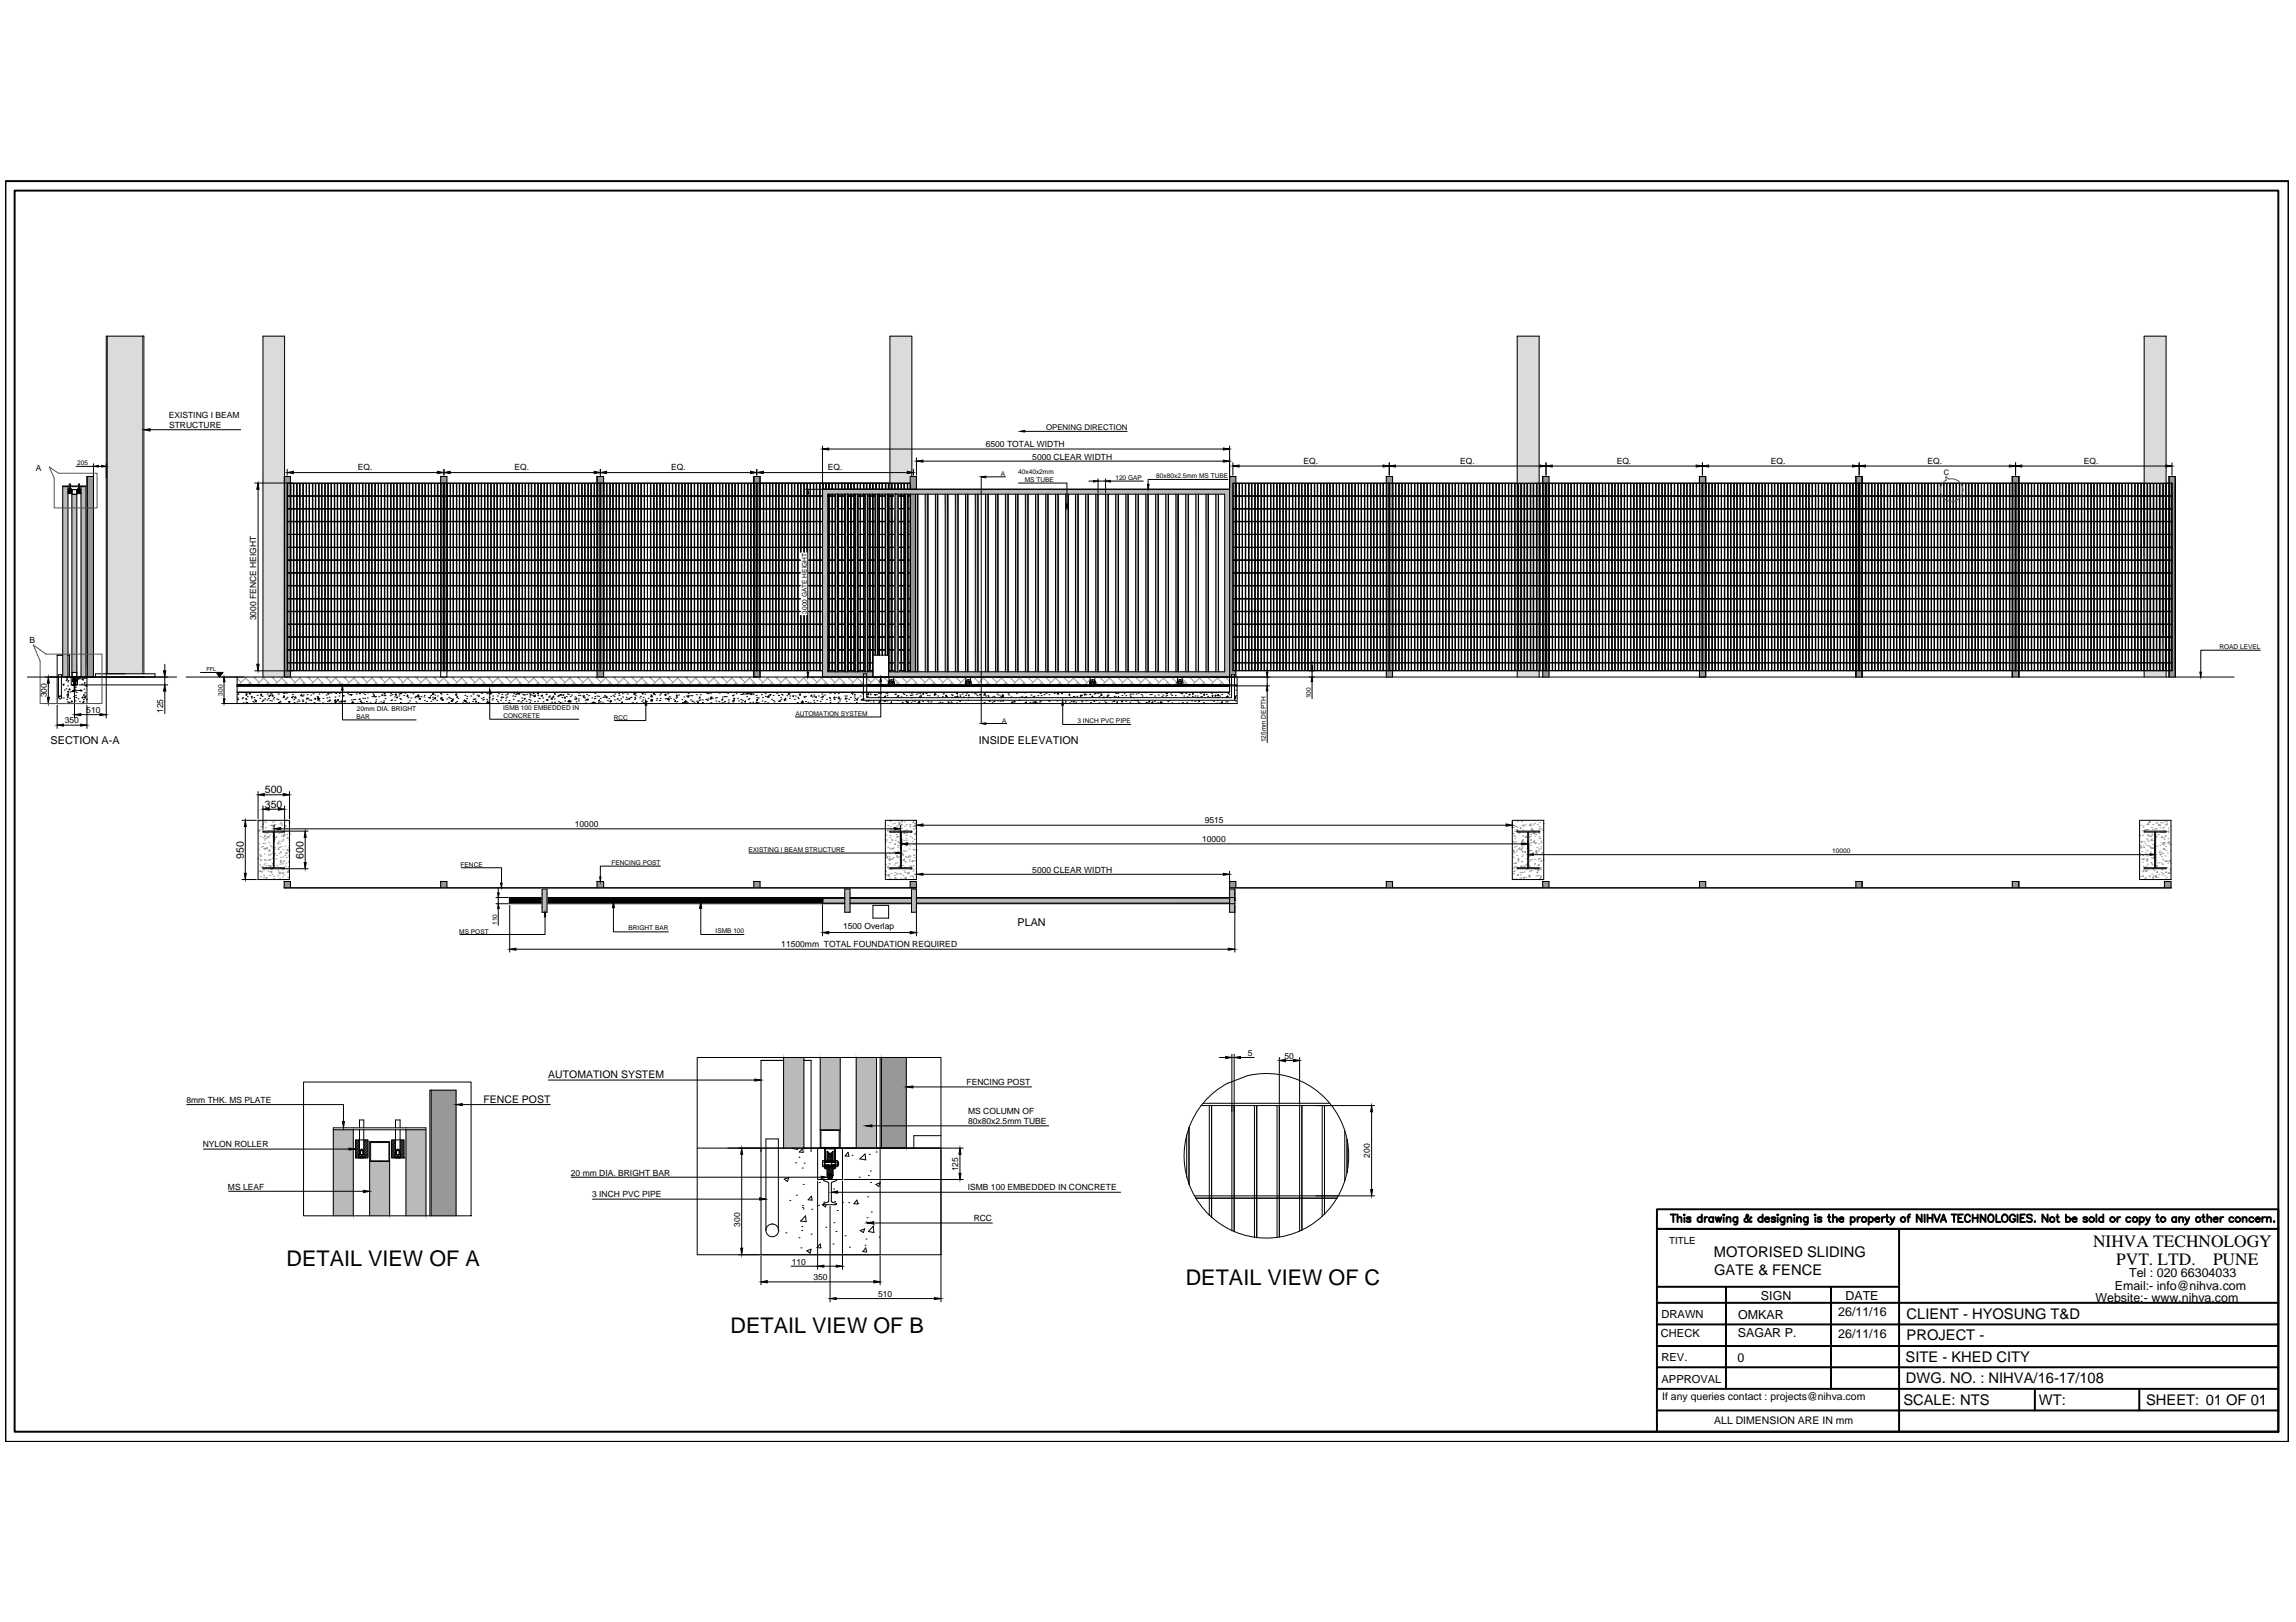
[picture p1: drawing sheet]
<svg xmlns="http://www.w3.org/2000/svg" width="297mm" height="210mm" viewBox="0 0 297 210" stroke-linecap="round" stroke-linejoin="round" font-family="sans-serif">
<defs><g id="words">
<g font-size="2.8">
<text x="37.1" y="163.8">DETAIL VIEW OF A</text>
<text x="153.4" y="166.3">DETAIL VIEW OF C</text>
<text x="94.5" y="172.5">DETAIL VIEW OF B</text>
</g>
<g font-size="2.2">
<text x="270.8" y="161.4">NIHVA TECHNOLOGY</text>
<text x="273.8" y="163.7">PVT. LTD.</text>
<text x="286.3" y="163.7">PUNE</text>
</g>
<g font-size="1.9">
<text x="221.7" y="162.7">MOTORISED SLIDING</text>
<text x="221.8" y="165">GATE &amp; FENCE</text>
<text x="246.7" y="170.7">CLIENT - HYOSUNG T&amp;D</text>
<text x="246.7" y="173.5">PROJECT -</text>
<text x="246.5" y="176.2">SITE - KHED CITY</text>
<text x="246.6" y="179">DWG. NO. : NIHVA/16-17/108</text>
<text x="246.2" y="181.8">SCALE: NTS</text>
<text x="263.8" y="181.8">WT:</text>
<text x="277.7" y="181.8">SHEET: 01 OF 01</text>
</g>
<g font-size="1.6">
<text x="273.6" y="166.9">Email:- info@nihva.com</text>
<text x="275.4" y="165.3">Tel : 020 66304033</text>
<text x="224.8" y="173">SAGAR P.</text>
<text x="224.9" y="170.6">OMKAR</text>
<text x="227.8" y="168.2">SIGN</text>
<text x="237.8" y="170.3">26/11/16</text>
<text x="237.8" y="173.1">26/11/16</text>
<text x="238.7" y="168.2">DATE</text>
<text x="271.1" y="168.4">Website:- www.nihva.com</text>
<text x="224.8" y="176.3">0</text>
</g>
<g font-size="1.4">
<text x="6.5" y="96.3">SECTION A-A</text>
<text x="126.6" y="96.3">INSIDE ELEVATION</text>
<text x="34.3" y="102.6">500</text>
<text x="34.3" y="104.5">350</text>
<text x="31.5" y="111.1" transform="rotate(-90 31.5 111.1)">950</text>
<text x="39.3" y="111.1" transform="rotate(-90 39.3 111.1)">600</text>
<text x="131.6" y="119.8">PLAN</text>
<text x="62.6" y="142.7">FENCE POST</text>
<text x="70.9" y="139.6">AUTOMATION SYSTEM</text>
<text x="214.9" y="173">CHECK</text>
<text x="215" y="170.6">DRAWN</text>
<text x="215" y="176.2">REV.</text>
<text x="215" y="178.9">APPROVAL</text>
<text x="215" y="181.1">If any queries contact : projects@nihva.com</text>
<text x="221.8" y="184.3">ALL DIMENSION ARE IN mm</text>
</g>
<text font-size="1.3" x="215.9" y="160.9">TITLE</text>
<g font-size="1.1">
<text x="21.8" y="54">EXISTING I BEAM</text>
<text x="21.9" y="55.4">STRUCTURE</text>
<text x="127.5" y="57.9">6500 TOTAL WIDTH</text>
<text x="133.5" y="59.5">5000 CLEAR WIDTH</text>
<text x="4.6" y="60.9">A</text>
<text x="46.3" y="60.9">EQ.</text>
<text x="66.6" y="60.9">EQ.</text>
<text x="86.8" y="60.9">EQ.</text>
<text x="107.1" y="60.9">EQ.</text>
<text x="168.6" y="60.1">EQ.</text>
<text x="188.9" y="60.1">EQ.</text>
<text x="209.2" y="60.1">EQ.</text>
<text x="229.1" y="60.1">EQ.</text>
<text x="249.4" y="60.1">EQ.</text>
<text x="269.6" y="60.1">EQ.</text>
<text x="3.8" y="83.2">B</text>
<text x="33.1" y="80.3" transform="rotate(-90 33.1 80.3)">3000 FENCE HEIGHT</text>
<text x="6" y="90.2" transform="rotate(-90 6 90.2)">300</text>
<text x="8.4" y="93.6">350</text>
<text x="11.2" y="92.3">510</text>
<text x="21.1" y="92.3" transform="rotate(-90 21.1 92.3)">125</text>
<text x="74.4" y="107">10000</text>
<text x="155.9" y="106.5">9515</text>
<text x="133.5" y="112.9">5000 CLEAR WIDTH</text>
<text x="155.5" y="109">10000</text>
<text x="101.1" y="122.5">11500mm TOTAL FOUNDATION REQUIRED</text>
<text x="109.1" y="120.3">1500 Overlap</text>
<text x="161.4" y="136.6">5</text>
<text x="166.2" y="137">50</text>
<text x="24.1" y="142.7">8mm THK. MS PLATE</text>
<text x="125" y="140.4">FENCING POST</text>
<text x="26.2" y="148.5">NYLON ROLLER</text>
<text x="125.3" y="144.1">MS COLUMN OF</text>
<text x="125.3" y="145.5">80x80x2.5mm TUBE</text>
<text x="177.2" y="149.8" transform="rotate(-90 177.2 149.8)">200</text>
<text x="29.5" y="154">MS LEAF</text>
<text x="73.9" y="152.1">20 mm DIA. BRIGHT BAR</text>
<text x="76.6" y="154.9">3 INCH PVC PIPE</text>
<text x="124" y="151.6" transform="rotate(-90 124 151.6)">125</text>
<text x="125.2" y="154">ISMB 100 EMBEDDED IN CONCRETE</text>
<text x="95.7" y="158.7" transform="rotate(-90 95.7 158.7)">300</text>
<text x="126" y="158">RCC</text>
<text x="102.4" y="163.6">110</text>
<text x="105.2" y="165.7">350</text>
<text x="113.6" y="167.8">510</text>
</g>
<g font-size="1">
<text x="135.3" y="55.7">OPENING DIRECTION</text>
<text x="251.5" y="61.5">C</text>
</g>
<g font-size=".8">
<text x="10" y="60.2">205</text>
<text x="129.5" y="61.6">A</text>
<text x="131.7" y="61.3">40x40x2mm</text>
<text x="132.6" y="62.3">MS TUBE</text>
<text x="144.3" y="62.1">120 GAP</text>
<text x="149.6" y="61.9">80x80x2.5mm MS TUBE</text>
<text x="104.4" y="79.4" transform="rotate(-90 104.4 79.4)">3000 GATE HEIGHT</text>
<text x="287.1" y="84">ROAD LEVEL</text>
<text x="28.8" y="90" transform="rotate(-90 28.8 90)">300</text>
<text x="46.1" y="93">BAR</text>
<text x="46.2" y="92">20mm DIA. BRIGHT</text>
<text x="65.1" y="91.9">ISMB 100 EMBEDDED IN</text>
<text x="65.1" y="92.9">CONCRETE</text>
<text x="79.4" y="93.1">RCC</text>
<text x="102.9" y="92.6">AUTOMATION SYSTEM</text>
<text x="129.7" y="93.5">A</text>
<text x="139.4" y="93.6">3 INCH PVC PIPE</text>
<text x="169.6" y="90.4" transform="rotate(-90 169.6 90.4)">100</text>
<text x="163.8" y="96" transform="rotate(-90 163.8 96)">125mm DEPTH</text>
<text x="59.6" y="112.2">FENCE</text>
<text x="79.1" y="111.9">FENCING POST</text>
<text x="96.8" y="110.2">EXISTING I BEAM STRUCTURE</text>
<text x="237.1" y="110.4">10000</text>
<text x="64.3" y="119.7" transform="rotate(-90 64.3 119.7)">110</text>
<text x="59.4" y="120.8">MS POST</text>
<text x="81.3" y="120.4">BRIGHT BAR</text>
<text x="92.6" y="120.7">ISMB 100</text>
</g>
<text font-size=".7" x="26.7" y="86.9">FFL</text>
</g></defs>
<!-- layer: 0 -->
<g fill="#bababa" stroke="#bababa" stroke-width=".13">
<path d="M112.9 84.8v2.1z"/>
<path d="M115 84.8v2.1z"/>
<path d="M106.4 63.3v.7h52.7zM106.4 63.3h52.7v.7z"/>
<path d="M158.4 64v22.9h.7zM158.4 64h.7v22.9z"/>
<path d="M106.4 64v22.9h.7zM106.4 64h.7v22.9z"/>
<path d="M115 86.9v.7h44.1zM115 86.9h44.1v.7z"/>
<path d="M106.4 86.9v.7h6.5zM106.4 86.9h6.5v.7z"/>
<path d="M113.2 64v20.8h.4zM113.2 64h.4v20.8z"/>
<path d="M110.6 64v22.9h.4zM110.6 64h.4v22.9z"/>
<path d="M130.1 64v22.9h.3zM130.1 64h.3v22.9z"/>
<path d="M128.8 64v22.9h.3zM128.8 64h.3v22.9z"/>
<path d="M127.5 64v22.9h.3zM127.5 64h.3v22.9z"/>
<path d="M126.2 64v22.9h.3zM126.2 64h.3v22.9z"/>
<path d="M124.9 64v22.9h.3zM124.9 64h.3v22.9z"/>
<path d="M123.6 64v22.9h.3zM123.6 64h.3v22.9z"/>
<path d="M122.3 64v22.9h.3zM122.3 64h.3v22.9z"/>
<path d="M121 64v22.9h.3zM121 64h.3v22.9z"/>
<path d="M119.7 64v22.9h.3zM119.7 64h.3v22.9z"/>
<path d="M118.4 64v22.9h.3zM118.4 64h.3v22.9z"/>
<path d="M140.4 64v22.9h.4zM140.4 64h.4v22.9z"/>
<path d="M139.1 64v22.9h.4zM139.1 64h.4v22.9z"/>
<path d="M137.9 64v22.9h.3zM137.9 64h.3v22.9z"/>
<path d="M136.6 64v22.9h.3zM136.6 64h.3v22.9z"/>
<path d="M135.3 64v22.9h.3zM135.3 64h.3v22.9z"/>
<path d="M134 64v22.9h.3zM134 64h.3v22.9z"/>
<path d="M132.7 64v22.9h.3zM132.7 64h.3v22.9z"/>
<path d="M131.4 64v22.9h.3zM131.4 64h.3v22.9z"/>
<path d="M157.3 64v22.9h.3zM157.3 64h.3v22.9z"/>
<path d="M156 64v22.9h.3zM156 64h.3v22.9z"/>
<path d="M154.7 64v22.9h.4zM154.7 64h.4v22.9z"/>
<path d="M153.4 64v22.9h.3zM153.4 64h.3v22.9z"/>
<path d="M152.1 64v22.9h.3zM152.1 64h.3v22.9z"/>
<path d="M150.8 64v22.9h.4zM150.8 64h.4v22.9z"/>
<path d="M149.5 64v22.9h.3zM149.5 64h.3v22.9z"/>
<path d="M148.2 64v22.9h.3zM148.2 64h.3v22.9z"/>
<path d="M146.9 64v22.9h.4zM146.9 64h.4v22.9z"/>
<path d="M145.7 64v22.9h.3zM145.7 64h.3v22.9z"/>
<path d="M144.3 64v22.9h.4zM144.3 64h.4v22.9z"/>
<path d="M143 64v22.9h.4zM143 64h.4v22.9z"/>
<path d="M141.8 64v22.9h.3zM141.8 64h.3v22.9z"/>
<path d="M108.1 64v22.8h.3zM108.1 64h.3v22.8z"/>
<path d="M108.1 86.8v.1h.3zM108.1 86.8h.3v.1z"/>
<path d="M109.3 64v22.9h.4zM109.3 64h.4v22.9z"/>
<path d="M111.9 64v22.9h.4zM111.9 64h.4v22.9z"/>
<path d="M114.5 64v20.8h.3zM114.5 64h.3v20.8z"/>
<path d="M117.1 64v22.9h.4zM117.1 64h.4v22.9z"/>
<path d="M115.8 64v22.9h.3zM115.8 64h.3v22.9z"/>
<path d="M159.1 115v.7h.7zM159.1 115h.7v.7z"/>
<path d="M117.9 115v.7h.7zM117.9 115h.7v.7z"/>
<path d="M109.3 115v.7h.7zM109.3 115h.7v.7z"/>
<path d="M159.1 115.7v.5h.7zM159.1 115.7h.7v.5z"/>
<path d="M109.3 115.7v.5h.7zM109.3 115.7h.7v.5z"/>
<path d="M159.1 116.2v.3h.7zM159.1 116.2h.7v.3z"/>
<path d="M118.6 116.2v.3h40.5zM118.6 116.2h40.5v.3z"/>
<path d="M117.9 115.7v.8h.7zM117.9 115.7h.7v.8z"/>
<path d="M110 116.2v.3h7.9zM110 116.2h7.9v.3z"/>
<path d="M109.3 116.2v.3h.7zM109.3 116.2h.7v.3z"/>
<path d="M159.1 116.5v.4h.7zM159.1 116.5h.7v.4z"/>
<path d="M118.6 116.5v.4h40.5zM118.6 116.5h40.5v.4z"/>
<path d="M117.9 116.5v.4h.7zM117.9 116.5h.7v.4z"/>
<path d="M110 116.5v.4h7.9zM110 116.5h7.9v.4z"/>
<path d="M109.3 116.5v.4h.7zM109.3 116.5h.7v.4z"/>
<path d="M106.4 116.2v.7h2.9zM106.4 116.2h2.9v.7z"/>
<path d="M159.1 116.9v.5h.7zM159.1 116.9h.7v.5z"/>
<path d="M117.9 116.9v.5h.7zM117.9 116.9h.7v.5z"/>
<path d="M109.3 116.9v.5h.7zM109.3 116.9h.7v.5z"/>
<path d="M159.1 117.4v.7h.7zM159.1 117.4h.7v.7z"/>
<path d="M117.9 117.4v.7h.7zM117.9 117.4h.7v.7z"/>
<path d="M109.3 117.4v.7h.7zM109.3 117.4h.7v.7z"/>
<path d="M70.1 115v.7h.7zM70.1 115h.7v.7z"/>
<path d="M70.1 115.7v.8h.7zM70.1 115.7h.7v.8z"/>
<path d="M70.1 116.5v.9h.7zM70.1 116.5h.7v.9z"/>
<path d="M70.1 117.4v.7h.7zM70.1 117.4h.7v.7z"/>
<path d="M8.1 63v24.6h.7zM8.1 63h.7v24.6z"/>
<path d="M10.5 63v24.6h.6zM10.5 63h.6v24.6z"/>
<path d="M9.3 64v23h.6zM9.3 64h.6v23z"/>
<path d="M43.1 146.2v11.1h2.6zM43.1 146.2h2.6v11.1z"/>
<path d="M52.5 146.2v11.1h2.6zM52.5 146.2h2.6v11.1z"/>
<path d="M47.8 150.3v7h2.6zM47.8 150.3h2.6v7z"/>
<path d="M101.4 136.8v11.8h2.6zM101.4 136.8h2.6v11.8z"/>
<path d="M110.8 136.8v11.8h2.6zM110.8 136.8h2.6v11.8z"/>
<path d="M106.1 136.8v9.4h2.6zM106.1 136.8h2.6v9.4z"/>
</g>
<g fill="#989898" stroke="#989898" stroke-width=".13">
<path d="M117.8 61.7v.8h.8zM117.8 61.7h.8v.8z"/>
<path d="M97.9 62.5l20.7 .1zM97.9 62.5l20.7 .1z"/>
<path d="M117.8 62.6v.7h.8zM117.8 62.6h.8v.7z"/>
<path d="M117.8 64v22.8h.6zM117.8 64h.6v22.8z"/>
<path d="M117.8 86.8v.1h.6zM117.8 86.8h.6v.1z"/>
<path d="M36.8 61.7v.8h.8zM36.8 61.7h.8v.8z"/>
<path d="M36.8 62.5v24.3h.4zM36.8 62.5h.4v24.3z"/>
<path d="M36.8 86.8v.8h.8zM36.8 86.8h.8v.8z"/>
<path d="M57 61.7v.8h.8zM57 61.7h.8v.8z"/>
<path d="M57.5 67.5v1.7h.3zM57.5 67.5h.3v1.7z"/>
<path d="M57.1 67.5v1.7h.3zM57.1 67.5h.3v1.7z"/>
<path d="M57.5 65.9v1.6h.3zM57.5 65.9h.3v1.6z"/>
<path d="M57.1 65.9v1.6h.3zM57.1 65.9h.3v1.6z"/>
<path d="M57.5 64.2v1.6h.3zM57.5 64.2h.3v1.6z"/>
<path d="M57.1 64.2v1.6h.3zM57.1 64.2h.3v1.6z"/>
<path d="M57.5 62.6v1.6h.3zM57.5 62.6h.3v1.6z"/>
<path d="M57.1 62.6v1.6h.3zM57.1 62.6h.3v1.6z"/>
<path d="M37.2 62.6v1.6h.4zM37.2 62.6h.4v1.6z"/>
<path d="M37.2 85.8v1h.4zM37.2 85.8h.4v1z"/>
<path d="M37.2 84.1v1.7h.4zM37.2 84.1h.4v1.7zM37.2 82.5v1.6h.4zM37.2 82.5h.4v1.6z"/>
<path d="M37.2 80.8v1.6h.4zM37.2 80.8h.4v1.6z"/>
<path d="M37.2 79.1v1.7h.4zM37.2 79.1h.4v1.7z"/>
<path d="M37.2 77.5v1.6h.4zM37.2 77.5h.4v1.6z"/>
<path d="M37.2 75.8v1.7h.4zM37.2 75.8h.4v1.7z"/>
<path d="M37.2 74.2v1.6h.4zM37.2 74.2h.4v1.6z"/>
<path d="M37.2 72.5v1.6h.4zM37.2 72.5h.4v1.6z"/>
<path d="M37.2 70.9v1.6h.4zM37.2 70.9h.4v1.6z"/>
<path d="M37.2 69.2v1.6h.4zM37.2 69.2h.4v1.6zM37.2 67.5v1.7h.4zM37.2 67.5h.4v1.7z"/>
<path d="M37.2 65.9v1.6h.4zM37.2 65.9h.4v1.6z"/>
<path d="M37.2 64.2v1.6h.4zM37.2 64.2h.4v1.6z"/>
<path d="M57.1 69.2v1.6h.3zM57.1 69.2h.3v1.6z"/>
<path d="M57.5 75.8v1.7h.3zM57.5 75.8h.3v1.7z"/>
<path d="M57.1 75.8v1.7h.3zM57.1 75.8h.3v1.7z"/>
<path d="M57.5 74.2v1.6h.3zM57.5 74.2h.3v1.6z"/>
<path d="M57.1 74.2v1.6h.3zM57.1 74.2h.3v1.6z"/>
<path d="M57.5 72.5v1.6h.3zM57.5 72.5h.3v1.6z"/>
<path d="M57.1 72.5v1.6h.3zM57.1 72.5h.3v1.6z"/>
<path d="M57.1 70.9v1.6h.3zM57.1 70.9h.3v1.6z"/>
<path d="M57.5 70.9v1.6h.3zM57.5 70.9h.3v1.6z"/>
<path d="M57.5 69.2v1.6h.3zM57.5 69.2h.3v1.6z"/>
<path d="M57.1 77.5v1.6h.3zM57.1 77.5h.3v1.6z"/>
<path d="M57.5 85.8v1h.3zM57.5 85.8h.3v1z"/>
<path d="M57.1 85.8v1h.3zM57.1 85.8h.3v1z"/>
<path d="M57.5 84.1v1.7h.3zM57.5 84.1h.3v1.7z"/>
<path d="M57.1 84.1v1.7h.3zM57.1 84.1h.3v1.7z"/>
<path d="M57.5 82.5v1.6h.3zM57.5 82.5h.3v1.6z"/>
<path d="M57.1 82.5v1.6h.3zM57.1 82.5h.3v1.6z"/>
<path d="M57.5 80.8v1.6h.3zM57.5 80.8h.3v1.6z"/>
<path d="M57.1 80.8v1.6h.3zM57.1 80.8h.3v1.6z"/>
<path d="M57.5 79.1v1.7h.3zM57.5 79.1h.3v1.7z"/>
<path d="M57.1 79.1v1.7h.3zM57.1 79.1h.3v1.7z"/>
<path d="M57.5 77.5v1.6h.3zM57.5 77.5h.3v1.6z"/>
<path d="M77.2 61.7v.8h.9zM77.2 61.7h.9v.8z"/>
<path d="M77.7 74.2v1.6h.4zM77.7 74.2h.4v1.6z"/>
<path d="M77.3 74.2v1.6h.3zM77.3 74.2h.3v1.6z"/>
<path d="M77.7 72.5v1.6h.4zM77.7 72.5h.4v1.6z"/>
<path d="M77.3 72.5v1.6h.3zM77.3 72.5h.3v1.6z"/>
<path d="M77.7 70.9v1.6h.4zM77.7 70.9h.4v1.6z"/>
<path d="M77.3 70.9v1.6h.3zM77.3 70.9h.3v1.6z"/>
<path d="M77.7 69.2v1.6h.4zM77.7 69.2h.4v1.6z"/>
<path d="M77.3 69.2v1.6h.3zM77.3 69.2h.3v1.6z"/>
<path d="M77.7 67.5v1.7h.4zM77.7 67.5h.4v1.7z"/>
<path d="M77.3 67.5v1.7h.3zM77.3 67.5h.3v1.7z"/>
<path d="M77.7 65.9v1.6h.4zM77.7 65.9h.4v1.6z"/>
<path d="M77.3 65.9v1.6h.3zM77.3 65.9h.3v1.6z"/>
<path d="M77.7 64.2v1.6h.4zM77.7 64.2h.4v1.6z"/>
<path d="M77.3 64.2v1.6h.3zM77.3 64.2h.3v1.6z"/>
<path d="M77.7 62.6v1.6h.4zM77.7 62.6h.4v1.6z"/>
<path d="M77.3 62.6v1.6h.3zM77.3 62.6h.3v1.6z"/>
<path d="M77.2 86.8v.8h.9zM77.2 86.8h.9v.8z"/>
<path d="M77.7 75.8v1.7h.4zM77.7 75.8h.4v1.7z"/>
<path d="M77.3 75.8v1.7h.3zM77.3 75.8h.3v1.7z"/>
<path d="M77.3 77.5v1.6h.3zM77.3 77.5h.3v1.6z"/>
<path d="M77.7 77.5v1.6h.4zM77.7 77.5h.4v1.6z"/>
<path d="M77.7 79.1v1.7h.4zM77.7 79.1h.4v1.7z"/>
<path d="M77.3 79.1v1.7h.3zM77.3 79.1h.3v1.7z"/>
<path d="M77.7 80.8v1.6h.4zM77.7 80.8h.4v1.6z"/>
<path d="M77.3 80.8v1.6h.3zM77.3 80.8h.3v1.6z"/>
<path d="M77.3 82.5v1.6h.3zM77.3 82.5h.3v1.6z"/>
<path d="M77.7 82.5v1.6h.4zM77.7 82.5h.4v1.6z"/>
<path d="M77.7 84.1v1.7h.4zM77.7 84.1h.4v1.7z"/>
<path d="M77.3 84.1v1.7h.3zM77.3 84.1h.3v1.7z"/>
<path d="M77.7 85.8v1h.4zM77.7 85.8h.4v1z"/>
<path d="M77.3 85.8v1h.3zM77.3 85.8h.3v1z"/>
<path d="M97.5 61.7v.8h.8zM97.5 61.7h.8v.8z"/>
<path d="M97.9 62.6v1.6h.4zM97.9 62.6h.4v1.6z"/>
<path d="M97.9 72.5v1.6h.4zM97.9 72.5h.4v1.6z"/>
<path d="M97.6 72.5v1.6h.3zM97.6 72.5h.3v1.6z"/>
<path d="M97.6 70.9v1.6h.3zM97.6 70.9h.3v1.6z"/>
<path d="M97.9 70.9v1.6h.4zM97.9 70.9h.4v1.6z"/>
<path d="M97.9 69.2v1.6h.4zM97.9 69.2h.4v1.6z"/>
<path d="M97.6 69.2v1.6h.3zM97.6 69.2h.3v1.6z"/>
<path d="M97.9 67.5v1.7h.4zM97.9 67.5h.4v1.7z"/>
<path d="M97.6 67.5v1.7h.3zM97.6 67.5h.3v1.7z"/>
<path d="M97.6 65.9v1.6h.3zM97.6 65.9h.3v1.6z"/>
<path d="M97.9 65.9v1.6h.4zM97.9 65.9h.4v1.6z"/>
<path d="M97.9 64.2v1.6h.4zM97.9 64.2h.4v1.6z"/>
<path d="M97.6 64.2v1.6h.3zM97.6 64.2h.3v1.6z"/>
<path d="M97.6 62.6v1.6h.3zM97.6 62.6h.3v1.6z"/>
<path d="M97.6 74.2v1.6h.3zM97.6 74.2h.3v1.6z"/>
<path d="M97.9 85.8v1h.4zM97.9 85.8h.4v1z"/>
<path d="M97.6 85.8v1h.3zM97.6 85.8h.3v1z"/>
<path d="M97.9 84.1v1.7h.4zM97.9 84.1h.4v1.7z"/>
<path d="M97.6 84.1v1.7h.3zM97.6 84.1h.3v1.7z"/>
<path d="M97.9 82.5v1.6h.4zM97.9 82.5h.4v1.6z"/>
<path d="M97.6 82.5v1.6h.3zM97.6 82.5h.3v1.6z"/>
<path d="M97.9 80.8v1.6h.4zM97.9 80.8h.4v1.6z"/>
<path d="M97.6 80.8v1.6h.3zM97.6 80.8h.3v1.6z"/>
<path d="M97.9 79.1v1.7h.4zM97.9 79.1h.4v1.7z"/>
<path d="M97.6 79.1v1.7h.3zM97.6 79.1h.3v1.7z"/>
<path d="M97.9 77.5v1.6h.4zM97.9 77.5h.4v1.6z"/>
<path d="M97.6 77.5v1.6h.3zM97.6 77.5h.3v1.6z"/>
<path d="M97.9 75.8v1.7h.4zM97.9 75.8h.4v1.7z"/>
<path d="M97.6 75.8v1.7h.3zM97.6 75.8h.3v1.7z"/>
<path d="M97.9 74.2v1.6h.4zM97.9 74.2h.4v1.6z"/>
<path d="M97.5 86.8v.8h.8zM97.5 86.8h.8v.8z"/>
<path d="M260.8 79.1v1.7h.4zM260.8 79.1h.4v1.7z"/>
<path d="M260.3 86.8v.8h.9zM260.3 86.8h.9v.8z"/>
<path d="M260.4 85.8v1h.3zM260.4 85.8h.3v1z"/>
<path d="M260.8 85.8v1h.4zM260.8 85.8h.4v1z"/>
<path d="M260.8 84.1v1.7h.4zM260.8 84.1h.4v1.7z"/>
<path d="M260.4 84.1v1.7h.3zM260.4 84.1h.3v1.7zM260.4 82.5v1.6h.3zM260.4 82.5h.3v1.6z"/>
<path d="M260.8 82.5v1.6h.4zM260.8 82.5h.4v1.6z"/>
<path d="M260.8 80.8v1.6h.4zM260.8 80.8h.4v1.6z"/>
<path d="M260.4 80.8v1.6h.3zM260.4 80.8h.3v1.6z"/>
<path d="M260.4 79.1v1.7h.3zM260.4 79.1h.3v1.7z"/>
<path d="M159.1 61.7v.8h.8zM159.1 61.7h.8v.8z"/>
<path d="M159.1 62.5v24.3h.4zM159.1 62.5h.4v24.3z"/>
<path d="M159.1 86.8v.5h.8zM159.1 86.8h.8v.5z"/>
<path d="M159.7 87.3v.3h.2zM159.7 87.3h.2v.3z"/>
<path d="M159.1 87.3v.3h.2zM159.1 87.3h.2v.3z"/>
<path d="M179.4 61.7v.8h.8zM179.4 61.7h.8v.8z"/>
<path d="M179.8 72.5v1.6h.4zM179.8 72.5h.4v1.6z"/>
<path d="M179.4 72.5v1.6h.3zM179.4 72.5h.3v1.6z"/>
<path d="M179.8 70.9v1.6h.4zM179.8 70.9h.4v1.6z"/>
<path d="M179.4 70.9v1.6h.3zM179.4 70.9h.3v1.6z"/>
<path d="M179.8 69.2v1.6h.4zM179.8 69.2h.4v1.6z"/>
<path d="M179.4 69.2v1.6h.3zM179.4 69.2h.3v1.6z"/>
<path d="M179.8 67.5v1.7h.4zM179.8 67.5h.4v1.7z"/>
<path d="M179.4 67.5v1.7h.3zM179.4 67.5h.3v1.7z"/>
<path d="M179.8 65.9v1.6h.4zM179.8 65.9h.4v1.6z"/>
<path d="M179.4 65.9v1.6h.3zM179.4 65.9h.3v1.6z"/>
<path d="M179.8 64.2v1.6h.4zM179.8 64.2h.4v1.6z"/>
<path d="M179.4 64.2v1.6h.3zM179.4 64.2h.3v1.6z"/>
<path d="M179.8 62.6v1.6h.4zM179.8 62.6h.4v1.6z"/>
<path d="M179.4 62.6v1.6h.3zM179.4 62.6h.3v1.6z"/>
<path d="M159.5 62.6v1.6h.4zM159.5 62.6h.4v1.6z"/>
<path d="M159.5 77.5v1.6h.4zM159.5 77.5h.4v1.6z"/>
<path d="M159.5 75.8v1.7h.4zM159.5 75.8h.4v1.7z"/>
<path d="M159.5 74.2v1.6h.4zM159.5 74.2h.4v1.6z"/>
<path d="M159.5 72.5v1.6h.4zM159.5 72.5h.4v1.6z"/>
<path d="M159.5 70.9v1.6h.4zM159.5 70.9h.4v1.6z"/>
<path d="M159.5 69.2v1.6h.4zM159.5 69.2h.4v1.6zM159.5 67.5v1.7h.4zM159.5 67.5h.4v1.7z"/>
<path d="M159.5 65.9v1.6h.4zM159.5 65.9h.4v1.6z"/>
<path d="M159.5 64.2v1.6h.4zM159.5 64.2h.4v1.6z"/>
<path d="M179.4 74.2v1.6h.3zM179.4 74.2h.3v1.6z"/>
<path d="M179.4 86.8v.8h.8zM179.4 86.8h.8v.8z"/>
<path d="M179.8 85.8v1h.4zM179.8 85.8h.4v1z"/>
<path d="M179.4 85.8v1h.3zM179.4 85.8h.3v1z"/>
<path d="M179.4 84.1v1.7h.3zM179.4 84.1h.3v1.7z"/>
<path d="M179.8 84.1v1.7h.4zM179.8 84.1h.4v1.7z"/>
<path d="M179.4 82.5v1.6h.3zM179.4 82.5h.3v1.6z"/>
<path d="M179.8 82.5v1.6h.4zM179.8 82.5h.4v1.6z"/>
<path d="M179.8 80.8v1.6h.4zM179.8 80.8h.4v1.6z"/>
<path d="M179.4 80.8v1.6h.3zM179.4 80.8h.3v1.6z"/>
<path d="M179.4 79.1v1.7h.3zM179.4 79.1h.3v1.7z"/>
<path d="M179.8 79.1v1.7h.4zM179.8 79.1h.4v1.7z"/>
<path d="M179.8 77.5v1.6h.4zM179.8 77.5h.4v1.6z"/>
<path d="M179.4 77.5v1.6h.3zM179.4 77.5h.3v1.6z"/>
<path d="M179.4 75.8v1.7h.3zM179.4 75.8h.3v1.7z"/>
<path d="M179.8 75.8v1.7h.4zM179.8 75.8h.4v1.7z"/>
<path d="M179.8 74.2v1.6h.4zM179.8 74.2h.4v1.6z"/>
<path d="M159.5 79.1v1.7h.4zM159.5 79.1h.4v1.7z"/>
<path d="M159.5 85.8v1h.4zM159.5 85.8h.4v1z"/>
<path d="M159.5 84.1v1.7h.4zM159.5 84.1h.4v1.7zM159.5 82.5v1.6h.4zM159.5 82.5h.4v1.6z"/>
<path d="M159.5 80.8v1.6h.4zM159.5 80.8h.4v1.6z"/>
<path d="M199.6 61.7v.8h.8zM199.6 61.7h.8v.8z"/>
<path d="M200.1 74.2v1.6h.3zM200.1 74.2h.3v1.6z"/>
<path d="M199.6 74.2v1.6h.4zM199.6 74.2h.4v1.6z"/>
<path d="M200.1 72.5v1.6h.3zM200.1 72.5h.3v1.6z"/>
<path d="M199.6 72.5v1.6h.4zM199.6 72.5h.4v1.6z"/>
<path d="M200.1 70.9v1.6h.3zM200.1 70.9h.3v1.6z"/>
<path d="M199.6 70.9v1.6h.4zM199.6 70.9h.4v1.6z"/>
<path d="M200.1 69.2v1.6h.3zM200.1 69.2h.3v1.6z"/>
<path d="M199.6 69.2v1.6h.4zM199.6 69.2h.4v1.6z"/>
<path d="M200.1 67.5v1.7h.3zM200.1 67.5h.3v1.7z"/>
<path d="M199.6 67.5v1.7h.4zM199.6 67.5h.4v1.7z"/>
<path d="M200.1 65.9v1.6h.3zM200.1 65.9h.3v1.6z"/>
<path d="M199.6 65.9v1.6h.4zM199.6 65.9h.4v1.6z"/>
<path d="M200.1 64.2v1.6h.3zM200.1 64.2h.3v1.6z"/>
<path d="M199.6 64.2v1.6h.4zM199.6 64.2h.4v1.6z"/>
<path d="M200.1 62.6v1.6h.3zM200.1 62.6h.3v1.6z"/>
<path d="M199.6 62.6v1.6h.4zM199.6 62.6h.4v1.6z"/>
<path d="M199.6 75.8v1.7h.4zM199.6 75.8h.4v1.7z"/>
<path d="M199.6 86.8v.8h.8zM199.6 86.8h.8v.8z"/>
<path d="M200.1 85.8v1h.3zM200.1 85.8h.3v1z"/>
<path d="M199.6 85.8v1h.4zM199.6 85.8h.4v1z"/>
<path d="M200.1 84.1v1.7h.3zM200.1 84.1h.3v1.7z"/>
<path d="M199.6 84.1v1.7h.4zM199.6 84.1h.4v1.7z"/>
<path d="M200.1 82.5v1.6h.3zM200.1 82.5h.3v1.6z"/>
<path d="M199.6 82.5v1.6h.4zM199.6 82.5h.4v1.6z"/>
<path d="M200.1 80.8v1.6h.3zM200.1 80.8h.3v1.6z"/>
<path d="M199.6 80.8v1.6h.4zM199.6 80.8h.4v1.6z"/>
<path d="M200.1 79.1v1.7h.3zM200.1 79.1h.3v1.7z"/>
<path d="M199.6 79.1v1.7h.4zM199.6 79.1h.4v1.7z"/>
<path d="M200.1 77.5v1.6h.3zM200.1 77.5h.3v1.6z"/>
<path d="M199.6 77.5v1.6h.4zM199.6 77.5h.4v1.6z"/>
<path d="M200.1 75.8v1.7h.3zM200.1 75.8h.3v1.7z"/>
<path d="M219.9 61.7v.8h.8zM219.9 61.7h.8v.8z"/>
<path d="M220.3 67.5v1.7h.4zM220.3 67.5h.4v1.7z"/>
<path d="M219.9 67.5v1.7h.3zM219.9 67.5h.3v1.7z"/>
<path d="M220.3 65.9v1.6h.4zM220.3 65.9h.4v1.6z"/>
<path d="M219.9 65.9v1.6h.3zM219.9 65.9h.3v1.6z"/>
<path d="M220.3 64.2v1.6h.4zM220.3 64.2h.4v1.6z"/>
<path d="M219.9 64.2v1.6h.3zM219.9 64.2h.3v1.6z"/>
<path d="M220.3 62.6v1.6h.4zM220.3 62.6h.4v1.6z"/>
<path d="M219.9 62.6v1.6h.3zM219.9 62.6h.3v1.6z"/>
<path d="M219.9 69.2v1.6h.3zM219.9 69.2h.3v1.6z"/>
<path d="M219.9 82.5v1.6h.3zM219.9 82.5h.3v1.6z"/>
<path d="M220.3 82.5v1.6h.4zM220.3 82.5h.4v1.6z"/>
<path d="M219.9 84.1v1.7h.3zM219.9 84.1h.3v1.7z"/>
<path d="M220.3 84.1v1.7h.4zM220.3 84.1h.4v1.7z"/>
<path d="M219.9 85.8v1h.3zM219.9 85.8h.3v1z"/>
<path d="M220.3 85.8v1h.4zM220.3 85.8h.4v1z"/>
<path d="M219.9 86.8v.8h.8zM219.9 86.8h.8v.8z"/>
<path d="M219.9 80.8v1.6h.3zM219.9 80.8h.3v1.6z"/>
<path d="M220.3 80.8v1.6h.4zM220.3 80.8h.4v1.6z"/>
<path d="M219.9 79.1v1.7h.3zM219.9 79.1h.3v1.7z"/>
<path d="M220.3 79.1v1.7h.4zM220.3 79.1h.4v1.7z"/>
<path d="M220.3 77.5v1.6h.4zM220.3 77.5h.4v1.6z"/>
<path d="M219.9 77.5v1.6h.3zM219.9 77.5h.3v1.6z"/>
<path d="M220.3 75.8v1.7h.4zM220.3 75.8h.4v1.7z"/>
<path d="M219.9 75.8v1.7h.3zM219.9 75.8h.3v1.7z"/>
<path d="M220.3 74.2v1.6h.4zM220.3 74.2h.4v1.6z"/>
<path d="M219.9 74.2v1.6h.3zM219.9 74.2h.3v1.6z"/>
<path d="M220.3 72.5v1.6h.4zM220.3 72.5h.4v1.6z"/>
<path d="M219.9 72.5v1.6h.3zM219.9 72.5h.3v1.6z"/>
<path d="M220.3 70.9v1.6h.4zM220.3 70.9h.4v1.6z"/>
<path d="M219.9 70.9v1.6h.3zM219.9 70.9h.3v1.6z"/>
<path d="M220.3 69.2v1.6h.4zM220.3 69.2h.4v1.6z"/>
<path d="M240.1 61.7v.8h.8zM240.1 61.7h.8v.8z"/>
<path d="M240.5 72.5v1.6h.4zM240.5 72.5h.4v1.6z"/>
<path d="M240.1 72.5v1.6h.4zM240.1 72.5h.4v1.6z"/>
<path d="M240.1 70.9v1.6h.4zM240.1 70.9h.4v1.6z"/>
<path d="M240.5 70.9v1.6h.4zM240.5 70.9h.4v1.6z"/>
<path d="M240.5 69.2v1.6h.4zM240.5 69.2h.4v1.6z"/>
<path d="M240.1 69.2v1.6h.4zM240.1 69.2h.4v1.6zM240.1 67.5v1.7h.4zM240.1 67.5h.4v1.7z"/>
<path d="M240.5 67.5v1.7h.4zM240.5 67.5h.4v1.7z"/>
<path d="M240.5 65.9v1.6h.4zM240.5 65.9h.4v1.6z"/>
<path d="M240.1 65.9v1.6h.4zM240.1 65.9h.4v1.6z"/>
<path d="M240.5 64.2v1.6h.4zM240.5 64.2h.4v1.6z"/>
<path d="M240.1 64.2v1.6h.4zM240.1 64.2h.4v1.6z"/>
<path d="M240.1 62.6v1.6h.4zM240.1 62.6h.4v1.6z"/>
<path d="M240.5 62.6v1.6h.4zM240.5 62.6h.4v1.6z"/>
<path d="M240.1 86.8v.8h.8zM240.1 86.8h.8v.8z"/>
<path d="M240.5 75.8v1.7zM240.5 75.8v1.7z"/>
<path d="M240.5 75.8v1.7h.4zM240.5 75.8h.4v1.7z"/>
<path d="M240.1 77.5v1.6h.4zM240.1 77.5h.4v1.6z"/>
<path d="M240.5 77.5v1.6h.4zM240.5 77.5h.4v1.6z"/>
<path d="M240.1 79.1v1.7h.4zM240.1 79.1h.4v1.7z"/>
<path d="M240.5 79.1v1.7h.4zM240.5 79.1h.4v1.7z"/>
<path d="M240.1 80.8v1.6h.4zM240.1 80.8h.4v1.6z"/>
<path d="M240.5 80.8v1.6h.4zM240.5 80.8h.4v1.6z"/>
<path d="M240.1 82.5v1.6h.4zM240.1 82.5h.4v1.6z"/>
<path d="M240.5 82.5v1.6h.4zM240.5 82.5h.4v1.6z"/>
<path d="M240.1 84.1v1.7h.4zM240.1 84.1h.4v1.7z"/>
<path d="M240.5 84.1v1.7h.4zM240.5 84.1h.4v1.7z"/>
<path d="M240.5 85.8v1h.4zM240.5 85.8h.4v1z"/>
<path d="M240.1 85.8v1h.4zM240.1 85.8h.4v1z"/>
<path d="M240.1 75.8v1.7h.4zM240.1 75.8h.4v1.7z"/>
<path d="M240.5 74.2v1.6h.4zM240.5 74.2h.4v1.6z"/>
<path d="M240.1 74.2v1.6h.4zM240.1 74.2h.4v1.6z"/>
<path d="M260.3 61.7v.8h.9zM260.3 61.7h.9v.8z"/>
<path d="M260.4 65.9v1.6h.3zM260.4 65.9h.3v1.6z"/>
<path d="M260.8 65.9v1.6h.4zM260.8 65.9h.4v1.6z"/>
<path d="M260.8 64.2v1.6h.4zM260.8 64.2h.4v1.6z"/>
<path d="M260.4 64.2v1.6h.3zM260.4 64.2h.3v1.6z"/>
<path d="M260.4 62.6v1.6h.3zM260.4 62.6h.3v1.6z"/>
<path d="M260.8 62.6v1.6h.4zM260.8 62.6h.4v1.6z"/>
<path d="M260.8 67.5v1.7h.4zM260.8 67.5h.4v1.7z"/>
<path d="M260.4 77.5v1.6h.3zM260.4 77.5h.3v1.6z"/>
<path d="M260.8 77.5v1.6h.4zM260.8 77.5h.4v1.6z"/>
<path d="M260.4 75.8v1.7h.3zM260.4 75.8h.3v1.7z"/>
<path d="M260.8 75.8v1.7h.4zM260.8 75.8h.4v1.7z"/>
<path d="M260.4 74.2v1.6h.3zM260.4 74.2h.3v1.6z"/>
<path d="M260.8 74.2v1.6h.4zM260.8 74.2h.4v1.6z"/>
<path d="M260.8 72.5v1.6h.4zM260.8 72.5h.4v1.6z"/>
<path d="M260.4 72.5v1.6h.3zM260.4 72.5h.3v1.6z"/>
<path d="M260.4 70.9v1.6h.3zM260.4 70.9h.3v1.6z"/>
<path d="M260.8 70.9v1.6h.4zM260.8 70.9h.4v1.6z"/>
<path d="M260.8 69.2v1.6h.4zM260.8 69.2h.4v1.6z"/>
<path d="M260.4 69.2v1.6h.3zM260.4 69.2h.3v1.6zM260.4 67.5v1.7h.3zM260.4 67.5h.3v1.7z"/>
<path d="M280.6 61.7v.8h.8zM280.6 61.7h.8v.8z"/>
<path d="M281 62.5v24.3h.4zM281 62.5h.4v24.3z"/>
<path d="M280.6 86.8v.8h.8zM280.6 86.8h.8v.8z"/>
<path d="M280.7 62.6v1.6h.3zM280.7 62.6h.3v1.6z"/>
<path d="M280.7 72.5v1.6h.3zM280.7 72.5h.3v1.6z"/>
<path d="M280.7 70.9v1.6h.3zM280.7 70.9h.3v1.6z"/>
<path d="M280.7 69.2v1.6h.3zM280.7 69.2h.3v1.6zM280.7 67.5v1.7h.3zM280.7 67.5h.3v1.7z"/>
<path d="M280.7 65.9v1.6h.3zM280.7 65.9h.3v1.6z"/>
<path d="M280.7 64.2v1.6h.3zM280.7 64.2h.3v1.6z"/>
<path d="M280.7 74.2v1.6h.3zM280.7 74.2h.3v1.6z"/>
<path d="M280.7 79.1v1.7h.3zM280.7 79.1h.3v1.7z"/>
<path d="M280.7 77.5v1.6h.3zM280.7 77.5h.3v1.6z"/>
<path d="M280.7 75.8v1.7h.3zM280.7 75.8h.3v1.7z"/>
<path d="M280.7 85.8v1h.3zM280.7 85.8h.3v1z"/>
<path d="M280.7 80.8v1.6h.3zM280.7 80.8h.3v1.6z"/>
<path d="M280.7 82.5v1.6h.3zM280.7 82.5h.3v1.6z"/>
<path d="M280.7 84.1v1.7h.3zM280.7 84.1h.3v1.7z"/>
<path d="M36.8 114.1v.8h.8zM36.8 114.1h.8v.8z"/>
<path d="M57 114.1v.8h.8zM57 114.1h.8v.8z"/>
<path d="M77.2 114.1v.8h.9zM77.2 114.1h.9v.8z"/>
<path d="M117.8 114.1v.8h.8zM117.8 114.1h.8v.8z"/>
<path d="M97.5 114.1v.8h.8zM97.5 114.1h.8v.8z"/>
<path d="M159.1 114.1v.8h.8zM159.1 114.1h.8v.8z"/>
<path d="M219.9 114.1v.8h.8zM219.9 114.1h.8v.8z"/>
<path d="M199.6 114.1v.8h.8zM199.6 114.1h.8v.8z"/>
<path d="M179.4 114.1v.8h.8zM179.4 114.1h.8v.8z"/>
<path d="M240.1 114.1v.8h.8zM240.1 114.1h.8v.8z"/>
<path d="M280 114.1v.8h.9zM280 114.1h.9v.8z"/>
<path d="M260.3 114.1v.8h.9zM260.3 114.1h.9v.8z"/>
<path d="M11.3 61.7v25.9h.8zM11.3 61.7h.8v25.9z"/>
<path d="M55.8 141.1v16.2h3.2zM55.8 141.1h3.2v16.2z"/>
<path d="M114 136.8v11.8h3.2zM114 136.8h3.2v11.8z"/>
</g>
<g fill="none" stroke="#000" stroke-width=".13">
<path d="M13.9 43.5v43.7M18.5 43.5v43.7M19.4 55.6h11.7M106.4 57.7v29.9M107.2 58.1h51.1M118.6 59.3v2.2M119.4 59.7h38.9M132.6 55.8h13.2M159.1 57.7v31.9h-128.4M159.5 59.9v1.6M179.7 59.9v1.6M200 59.9v1.6"/>
<path d="M220.2 59.9v1.6M240.5 59.9v1.6M260.8 59.9v1.6M281 59.9v1.6M8.1 63h3M8.8 63v24.6M9 63.7h.1M9 63.9h.1M9 63.8h.1M9 62.9v-.3h.1v.3M9 63v.9M9 63.6h.1"/>
<path d="M9 63.6v.2M9 63.8v.1M9.1 63.7h.1M9.1 63.6v.2M9.1 63.8v.1M9.1 63.9h.1M9.1 63v.9M9.3 64h.6M9.3 63.4v.6h.6M9.8 60.4h2.3M10.1 63.7h.1M10.1 63.7v.2"/>
<path d="M10.1 63.8h.2M10.1 63.9h.1M10.1 63.6h.2zM10.1 62.9v-.3h.2v.3M10.1 63.8h.2zM10.1 63v.9M10.2 63.8v.1M10.3 63v.8M10.3 63.8v.1M10.3 63.7h.1M10.3 63.7h-.2l.1 .1M10.3 63.7v.2h-.2"/>
<path d="M10.5 63v24.6M11.3 61.7v25.9M12.1 61.7h-.9v29.3h-3.8v-6.2h.7M12.1 60v27.6M12.7 60.4h.5M33 62.5h84.8M33.4 63.3v22.7M37.2 62.6h80.6M37.2 60.7v.8M37.2 62.5v24.3M37.2 64.2h69.2M37.2 65.8h69.2"/>
<path d="M37.2 65.9h69.2M37.2 67.5h69.2M37.2 69.2h69.2M37.2 70.8h69.2M37.2 70.9h69.2M37.2 72.5h66.3M37.2 74.1h66.3M37.2 74.2h66.3M37.2 75.8h66.3M37.2 77.5h66.3M37.2 79.1h66.3M37.2 62.6v24.2"/>
<path d="M37.6 62.6v24.2M38 62.6v24.2M38 61.2h18.6M38.4 62.6v24.2M38.8 62.6v24.2M39.2 62.6v24.2M39.6 62.6v24.2M39.7 62.6v24.2M40 62.6v24.2M40.4 62.6v24.2M40.5 62.6v24.2M40.8 62.6v24.2"/>
<path d="M41.2 62.6v24.2M41.3 62.6v24.2M41.6 62.6v24.2M42 62.6v24.2M42.1 62.6v24.2M42.4 62.6v24.2M42.8 62.6v24.2M42.9 62.6v24.2M43.3 62.6v24.2M43.6 62.6v24.2M43.7 62.6v24.2M44.1 62.6v24.2"/>
<path d="M44.4 62.6v24.2M44.5 62.6v24.2M44.9 62.6v24.2M45.3 62.6v24.2M45.7 62.6v24.2M46.1 62.6v24.2M46.5 62.6v24.2M46.9 62.6v24.2M47.3 62.6v24.2M47.7 62.6v24.2M48.1 62.6v24.2M48.5 62.6v24.2"/>
<path d="M48.9 62.6v24.2M49 62.6v24.2M49.3 62.6v24.2M49.7 62.6v24.2M49.8 62.6v24.2M50.1 62.6v24.2M50.2 62.6v24.2M50.5 62.6v24.2M50.6 62.6v24.2M50.9 62.6v24.2M51 62.6v24.2M51.3 62.6v24.2"/>
<path d="M51.4 62.6v24.2M51.8 62.6v24.2M52.1 62.6v24.2M52.2 62.6v24.2M52.6 62.6v24.2M52.9 62.6v24.2M53 62.6v24.2M53.4 62.6v24.2M53.7 62.6v24.2M53.8 62.6v24.2M54.2 62.6v24.2M54.6 62.6v24.2"/>
<path d="M55 62.6v24.2M55.4 62.6v24.2M55.8 62.6v24.2M56.2 62.6v24.2M56.6 62.6v24.2M57.1 62.6v24.2M57.4 62.6v24.2M57.4 60.7v.8M57.4 62.5v24.3M57.5 62.6v24.2M57.9 62.6v24.2M58.2 62.6v24.2"/>
<path d="M58.2 61.2h18.7M58.3 62.6v24.2M58.6 62.6v24.2M58.7 62.6v24.2M59 62.6v24.2M59.1 62.6v24.2M59.4 62.6v24.2M59.5 62.6v24.2M59.8 62.6v24.2M59.9 62.6v24.2M60.3 62.6v24.2M60.6 62.6v24.2"/>
<path d="M60.7 62.6v24.2M61.1 62.6v24.2M61.5 62.6v24.2M61.9 62.6v24.2M62.3 62.6v24.2M62.7 62.6v24.2M63.1 62.6v24.2M63.5 62.6v24.2M63.9 62.6v24.2M64 62.6v24.2M64.3 62.6v24.2M64.7 62.6v24.2"/>
<path d="M64.8 62.6v24.2M65.1 62.6v24.2M65.5 62.6v24.2M65.6 62.6v24.2M65.9 62.6v24.2M66.3 62.6v24.2M66.4 62.6v24.2M66.7 62.6v24.2M66.8 62.6v24.2M67.1 62.6v24.2M67.2 62.6v24.2M67.5 62.6v24.2"/>
<path d="M67.6 62.6v24.2M67.9 62.6v24.2M68 62.6v24.2M68.4 62.6v24.2M68.7 62.6v24.2M68.8 62.6v24.2M69.2 62.6v24.2M69.6 62.6v24.2M70 62.6v24.2M70.4 62.6v24.2M70.8 62.6v24.2M71.2 62.6v24.2"/>
<path d="M71.6 62.6v24.2M72 62.6v24.2M72.4 62.6v24.2M72.5 62.6v24.2M72.8 62.6v24.2M73.2 62.6v24.2M73.3 62.6v24.2M73.6 62.6v24.2M74 62.6v24.2M74.1 62.6v24.2M74.4 62.6v24.2M74.5 62.6v24.2"/>
<path d="M74.8 62.6v24.2M74.9 62.6v24.2M75.3 62.6v24.2M75.6 62.6v24.2M75.7 62.6v24.2M76.1 62.6v24.2M76.4 62.6v24.2M76.5 62.6v24.2M76.9 62.6v24.2M77.3 62.6v24.2M77.6 62.6v24.2M77.7 60.7v.8"/>
<path d="M77.7 62.5v24.3M77.7 62.6v24.2M78.1 62.6v24.2M78.5 62.6v24.2M78.5 61.2h18.6M78.9 62.6v24.2M79.3 62.6v24.2M79.7 62.6v24.2M80.1 62.6v24.2M80.5 62.6v24.2M80.9 62.6v24.2M81 62.6v24.2"/>
<path d="M81.3 62.6v24.2M81.4 62.6v24.2M81.7 62.6v24.2M81.8 62.6v24.2M82.1 62.6v24.2M82.2 62.6v24.2M82.5 62.6v24.2M82.6 62.6v24.2M82.9 62.6v24.2M83 62.6v24.2M83.3 62.6v24.2M83.4 62.6v24.2"/>
<path d="M83.8 62.6v24.2M84.1 62.6v24.2M84.2 62.6v24.2M84.6 62.6v24.2M84.9 62.6v24.2M85 62.6v24.2M85.4 62.6v24.2M85.8 62.6v24.2M86.2 62.6v24.2M86.6 62.6v24.2M87 62.6v24.2M87.4 62.6v24.2"/>
<path d="M87.8 62.6v24.2M88.2 62.6v24.2M88.3 62.6v24.2M88.6 62.6v24.2M89 62.6v24.2M89.1 62.6v24.2M89.4 62.6v24.2M89.8 62.6v24.2M89.9 62.6v24.2M90.2 62.6v24.2M90.3 62.6v24.2M90.6 62.6v24.2"/>
<path d="M90.7 62.6v24.2M91 62.6v24.2M91.1 62.6v24.2M91.4 62.6v24.2M91.5 62.6v24.2M91.8 62.6v24.2M91.9 62.6v24.2M92.2 62.6v24.2M92.3 62.6v24.2M92.7 62.6v24.2M93.1 62.6v24.2M93.5 62.6v24.2"/>
<path d="M93.9 62.6v24.2M94.3 62.6v24.2M94.7 62.6v24.2M95.1 62.6v24.2M95.5 62.6v24.2M95.9 62.6v24.2M96 62.6v24.2M96.3 62.6v24.2M96.7 62.6v24.2M96.8 62.6v24.2M97.1 62.6v24.2M97.6 62.6v24.2"/>
<path d="M97.9 62.6v24.2M97.9 60.7v.8M97.9 62.5v24.3M98.4 62.6v24.2M98.7 62.6v24.2M98.7 61.2h18.7M98.8 62.6v24.2M99.1 62.6v24.2M99.2 62.6v24.2M99.6 62.6v24.2M99.9 62.6v24.2M100 62.6v24.2"/>
<path d="M100.4 62.6v24.2M100.7 62.6v24.2M100.8 62.6v24.2M101.2 62.6v24.2M101.6 62.6v24.2M102 62.6v24.2M102.4 62.6v24.2M102.8 62.6v24.2M103.2 62.6v24.2M103.6 62.6v8.8M103.6 79.7v7.1M104 62.6v8.8"/>
<path d="M104 79.7v7.1M104.2 63.3h54.9M104.4 62.6v8.8M104.4 79.7v7.1M104.5 63.9v23.1M104.6 72.5h1.8M104.6 74.1h1.8M104.6 74.2h1.8M104.6 75.8h1.8M104.6 77.5h1.8M104.6 79.1h1.8M104.8 62.6v24.2"/>
<path d="M105.2 62.6v24.2M105.3 62.6v24.2M105.6 62.6v24.2M106 62.6v24.2M106.1 62.6v24.2M106.5 62.6v.7M106.8 62.6v.7M106.9 62.6v.7M107.1 64.2h1M107.1 65.8h1M107.1 65.9h1M107.1 67.5h1"/>
<path d="M107.1 69.2h1M107.1 70.8h1M107.1 70.9h1M107.1 72.5h1M107.1 74.1h1M107.1 74.2h1M107.1 75.8h1M107.1 77.5h1M107.1 79.1h1M107.2 62.6v.7M107.2 64v22.8M107.3 62.6v.7"/>
<path d="M107.3 64v22.8M107.6 62.6v.7M107.6 64v22.8M107.7 62.6v.7M107.7 64v22.8M108.1 62.6v.7M108.1 64v22.9M108.4 64v22.9M108.4 64.2h.9M108.4 65.8h.9M108.4 65.9h.9M108.4 67.5h.9"/>
<path d="M108.4 69.2h.9M108.4 70.8h.9M108.4 70.9h.9M108.4 72.5h.9M108.4 74.1h.9M108.4 74.2h.9M108.4 75.8h.9M108.4 77.5h.9M108.4 79.1h.9M108.4 62.6v.7M108.4 64v22.8M108.5 62.6v.7"/>
<path d="M108.5 64v22.8M108.9 62.6v.7M108.9 64v22.8M109.2 62.6v.7M109.2 64v22.8M109.3 62.6v.7M109.3 64v22.8M109.3 64v22.9M109.7 64.2h.9M109.7 65.8h.9M109.7 65.9h.9M109.7 67.5h.9"/>
<path d="M109.7 69.2h.9M109.7 70.8h.9M109.7 70.9h.9M109.7 72.5h.9M109.7 74.1h.9M109.7 74.2h.9M109.7 75.8h.9M109.7 77.5h.9M109.7 79.1h.9M109.7 62.6v.7M109.7 64v22.9M109.7 64v22.8"/>
<path d="M110.1 62.6v.7M110.1 64v22.8M110.5 62.6v.7M110.5 64v22.8M110.6 64v22.9M110.9 62.6v.7M111 64.2h.9M111 65.8h.9M111 65.9h.9M111 67.5h.9M111 69.2h.9M111 70.8h.9"/>
<path d="M111 70.9h.9M111 72.5h.9M111 74.1h.9M111 74.2h.9M111 75.8h.9M111 77.5h.9M111 79.1h.9M111 64v22.9M111.3 62.6v.7M111.3 64v22.8M111.7 62.6v.7M111.7 64v22.8"/>
<path d="M111.9 64v22.9M112.1 62.6v.7M112.3 64.2h.9M112.3 65.8h.9M112.3 65.9h.9M112.3 67.5h.9M112.3 69.2h.9M112.3 70.8h2.2M112.3 70.9h2.2M112.3 72.5h.9M112.3 74.1h.9M112.3 74.2h.9"/>
<path d="M112.3 75.8h.9M112.3 77.5h.9M112.3 79.1h.9M112.3 64v22.9M112.5 62.6v.7M112.5 64v22.8M112.6 62.6v.7M112.6 64v22.8M112.9 62.6v.7M112.9 64v22.8M112.9 64v23.6M113.2 64v20.8"/>
<path d="M113.3 62.6v.7M113.4 62.6v.7M113.6 64.2h.9M113.6 65.8h.9M113.6 65.9h.9M113.6 67.5h.9M113.6 69.2h.9M113.6 72.5h.9M113.6 74.1h.9M113.6 74.2h.9M113.6 75.8h.9M113.6 77.5h.9"/>
<path d="M113.6 79.1h.9M113.6 64v20.8M113.7 62.6v.7M113.7 64v20.8M113.8 62.6v.7M113.8 64v20.8M114.1 62.6v.7M114.1 64v20.8M114.2 62.6v.7M114.2 64v20.8M114.5 62.6v.7M114.5 64v20.8"/>
<path d="M114.6 62.6v.7M114.8 64.2h1M114.8 65.8h1M114.8 65.9h1M114.8 67.5h1M114.8 69.2h1M114.8 70.8h1M114.8 70.9h1M114.8 72.5h1M114.8 74.1h1M114.8 74.2h1M114.8 75.8h1"/>
<path d="M114.8 77.5h1M114.8 79.1h1M114.8 64v20.8M114.9 62.6v.7M114.9 64v20.8M115 62.6v.7M115 64v23.6M115.1 64v22.9M115.3 62.6v.7M115.3 64v22.8M115.4 62.6v.7M115.4 64v22.8"/>
<path d="M115.7 62.6v.7M115.7 64v22.8M115.8 62.6v.7M115.8 64v22.8M115.8 64h.3v22.9h-.3zM115.8 64v22.9M116.1 64.2h1M116.1 65.8h1M116.1 65.9h1M116.1 67.5h1M116.1 69.2h1M116.1 70.8h1"/>
<path d="M116.1 70.9h1M116.1 72.5h1M116.1 74.1h1M116.1 74.2h1M116.1 75.8h1M116.1 77.5h1M116.1 79.1h1M116.1 62.6v.7M116.1 64v22.9M116.2 62.6v.7M116.2 64v22.8M116.6 62.6v.7"/>
<path d="M116.6 64v22.8M117 62.6v.7M117 64v22.8M117.1 64v22.9M117.4 62.6v.7M117.5 64.2h.3M117.5 65.8h.3M117.5 65.9h.3M117.5 67.5h.3M117.5 69.2h.3M117.5 70.8h.3M117.5 70.9h.3"/>
<path d="M117.5 72.5h.3M117.5 74.1h.3M117.5 74.2h.3M117.5 75.8h.3M117.5 77.5h.3M117.5 79.1h.3M117.5 64v22.9M117.8 63.3v-1.6h.8v1.6M117.8 64v22.9M117.8 62.6v.7M117.8 64v22.8M118 61.7v-18.2h-2.9v19.8"/>
<path d="M118.2 60.7v.8M118.4 64v22.9M118.7 64v22.9M119.7 64v22.9M120 64v22.9M121 64v22.9M121.3 64v22.9M122.3 64v22.9M122.6 64v22.9M123.6 64v22.9M123.9 64v22.9M124.9 64v22.9"/>
<path d="M125.2 64v22.9M126.2 64v22.9M126.5 64v22.9M126.9 61.7v31.9M127.5 64v22.9M127.5 61.7h2.6M127.8 64v22.9M128.8 64v22.9M129.1 64v22.9M130.1 64v22.9M130.4 64v22.9M131.4 64v22.9"/>
<path d="M131.7 64v22.9M131.8 62.5h6.2v2.7M132.7 64v22.9M133 64v22.9M134 64v22.9M134.3 64v22.9M135.3 64v22.9M135.6 64v22.9M136.6 64v22.9M136.9 64v22.9M137.9 64v22.9M138.2 64v22.9"/>
<path d="M139.1 64v22.9M139.5 64v22.9M140.4 64v22.9M140.8 64v22.9M140.9 62.3h.6M141.8 64v22.9M142.1 62v1.8M142.1 64v22.9M142.1 62.3h.9M143 62v1.8M143 64v22.9M143.4 64v22.9"/>
<path d="M143.7 62.3h4.2M144.3 64v22.9M144.7 64v22.9M145.7 64v22.9M146 64v22.9M146.9 64v22.9M147.3 64v22.9M148.2 64v22.9M148.5 64v22.9M149.5 64v22.9M149.8 64v22.9M150.8 64v22.9"/>
<path d="M151.2 64v22.9M152.1 64v22.9M152.4 64v22.9M153.4 64v22.9M153.7 64v22.9M154.7 64v22.9M155.1 64v22.9M156 64v22.9M156.3 64v22.9M157.3 64v22.9M157.6 64v22.9M158.9 62h-10.4v.7"/>
<path d="M159.1 61.7h.8v25.9M159.5 62.5h121.5v24.3h-121.5zM159.5 62.6h121.5M159.5 64.2h121.5M159.5 65.8h121.5M159.5 65.9h121.5M159.5 67.5h121.5M159.5 69.2h121.5M159.5 70.8h121.5M159.5 70.9h121.5M159.5 72.5h121.5M159.5 74.1h121.5"/>
<path d="M159.5 74.2h121.5M159.5 75.8h121.5M159.5 77.5h121.5M159.5 79.1h121.5M159.5 62.6v24.2M159.9 62.6v24.2M160.3 62.6v24.2M160.3 60.3h18.6M160.7 62.6v24.2M161.1 62.6v24.2M161.5 62.6v24.2M161.6 62.6v24.2"/>
<path d="M161.9 62.6v24.2M162 62.6v24.2M162.3 62.6v24.2M162.4 62.6v24.2M162.7 62.6v24.2M162.8 62.6v24.2M163.1 62.6v24.2M163.2 62.6v24.2M163.6 62.6v24.2M163.9 62.6v24.4M164 62.6v24.2M164.4 62.6v24.2"/>
<path d="M164.7 62.6v24.2M164.8 62.6v24.2M165.2 62.6v24.2M165.6 62.6v24.2M166 62.6v24.2M166.4 62.6v24.2M166.8 62.6v24.2M167.2 62.6v24.2M167.6 62.6v24.2M168 62.6v24.2M168.4 62.6v24.2M168.8 62.6v24.2"/>
<path d="M168.9 62.6v24.2M169.2 62.6v24.2M169.6 62.6v24.2M169.7 62.6v24.2M170 62.6v24.2M170.1 62.6v24.2M170.4 62.6v24.2M170.5 62.6v24.2M170.8 62.6v24.2M170.9 62.6v24.2M171.2 62.6v24.2M171.3 62.6v24.2"/>
<path d="M171.6 62.6v24.2M171.7 62.6v24.2M172 62.6v24.2M172.1 62.6v24.2M172.5 62.6v24.2M172.9 62.6v24.2M173.3 62.6v24.2M173.7 62.6v24.2M174.1 62.6v24.2M174.5 62.6v24.2M174.9 62.6v24.2M175.3 62.6v24.2"/>
<path d="M175.7 62.6v24.2M175.8 62.6v24.2M176.1 62.6v24.2M176.5 62.6v24.2M176.6 62.6v24.2M176.9 62.6v24.2M177.3 62.6v24.2M177.4 62.6v24.2M177.7 62.6v24.2M178.1 62.6v24.2M178.2 62.6v24.2M178.5 62.6v24.2"/>
<path d="M178.6 62.6v24.2M178.9 62.6v24.2M179 62.6v24.2M179.4 62.6v24.2M179.7 62.6v24.2M179.7 62.5v24.3M179.8 62.6v24.2M180.2 62.6v24.2M180.5 62.6v24.2M180.5 60.3h18.7M180.6 62.6v24.2M181 62.6v24.2"/>
<path d="M181.4 62.6v24.2M181.8 62.6v24.2M182.2 62.6v24.2M182.6 62.6v24.2M183 62.6v24.2M183.4 62.6v24.2M183.8 62.6v24.2M184.2 62.6v24.2M184.6 62.6v24.2M185 62.6v24.2M185.1 62.6v24.2M185.4 62.6v24.2"/>
<path d="M185.8 62.6v24.2M185.9 62.6v24.2M186.2 62.6v24.2M186.3 62.6v24.2M186.6 62.6v24.2M186.7 62.6v24.2M187 62.6v24.2M187.1 62.6v24.2M187.4 62.6v24.2M187.5 62.6v24.2M187.9 62.6v24.2M188.2 62.6v24.2"/>
<path d="M188.3 62.6v24.2M188.7 62.6v24.2M189 62.6v24.2M189.1 62.6v24.2M189.5 62.6v24.2M189.9 62.6v24.2M190.3 62.6v24.2M190.7 62.6v24.2M191.1 62.6v24.2M191.5 62.6v24.2M191.9 62.6v24.2M192.3 62.6v24.2"/>
<path d="M192.7 62.6v24.2M193.1 62.6v24.2M193.2 62.6v24.2M193.5 62.6v24.2M193.6 62.6v24.2M193.9 62.6v24.2M194 62.6v24.2M194.3 62.6v24.2M194.4 62.6v24.2M194.7 62.6v24.2M194.8 62.6v24.2M195.1 62.6v24.2"/>
<path d="M195.2 62.6v24.2M195.5 62.6v24.2M195.6 62.6v24.2M195.9 62.6v24.2M196 62.6v24.2M196.4 62.6v24.2M196.8 62.6v24.2M197.2 62.6v24.2M197.6 62.6v24.2M198 62.6v24.2M198.4 62.6v24.2M198.8 62.6v24.2"/>
<path d="M199.2 62.6v24.2M199.6 62.6v24.2M200 62.6v24.2M200 62.5v24.3M200.1 62.6v24.2M200.4 62.6v24.2M200.8 62.6v24.2M200.8 60.3h18.6M200.9 62.6v24.2M201.2 62.6v24.2M201.6 62.6v24.2M201.7 62.6v24.2"/>
<path d="M202 62.6v24.2M202.4 62.6v24.2M202.5 62.6v24.2M202.8 62.6v24.2M202.9 62.6v24.2M203.2 62.6v24.2M203.3 62.6v24.2M203.7 62.6v24.2M204 62.6v24.2M204.1 62.6v24.2M204.5 62.6v24.2M204.8 62.6v24.2"/>
<path d="M204.9 62.6v24.2M205.3 62.6v24.2M205.7 62.6v24.2M206.1 62.6v24.2M206.5 62.6v24.2M206.9 62.6v24.2M207.3 62.6v24.2M207.7 62.6v24.2M208.1 62.6v24.2M208.5 62.6v24.2M208.6 62.6v24.2M208.9 62.6v24.2"/>
<path d="M209.3 62.6v24.2M209.4 62.6v24.2M209.7 62.6v24.2M210.1 62.6v24.2M210.2 62.6v24.2M210.5 62.6v24.2M210.6 62.6v24.2M210.9 62.6v24.2M211 62.6v24.2M211.4 62.6v24.2M211.7 62.6v24.2M211.8 62.6v24.2"/>
<path d="M212.2 62.6v24.2M212.5 62.6v24.2M212.6 62.6v24.2M213 62.6v24.2M213.3 62.6v24.2M213.4 62.6v24.2M213.8 62.6v24.2M214.2 62.6v24.2M214.6 62.6v24.2M215 62.6v24.2M215.4 62.6v24.2M215.8 62.6v24.2"/>
<path d="M216.2 62.6v24.2M216.6 62.6v24.2M217 62.6v24.2M217.1 62.6v24.2M217.4 62.6v24.2M217.5 62.6v24.2M217.8 62.6v24.2M217.9 62.6v24.2M218.2 62.6v24.2M218.3 62.6v24.2M218.6 62.6v24.2M218.7 62.6v24.2"/>
<path d="M219 62.6v24.2M219.1 62.6v24.2M219.4 62.6v24.2M219.5 62.6v24.2M220.2 62.6v24.2M220.2 62.5v24.3M220.3 62.6v24.2M220.7 62.6v24.2M221.1 62.6v24.2M221.1 60.3h18.6M221.5 62.6v24.2M221.9 62.6v24.2"/>
<path d="M222.3 62.6v24.2M222.7 62.6v24.2M223.1 62.6v24.2M223.5 62.6v24.2M223.9 62.6v24.2M224.3 62.6v24.2M224.4 62.6v24.2M224.7 62.6v24.2M225.1 62.6v24.2M225.2 62.6v24.2M225.5 62.6v24.2M225.9 62.6v24.2"/>
<path d="M226 62.6v24.2M226.3 62.6v24.2M226.4 62.6v24.2M226.7 62.6v24.2M226.8 62.6v24.2M227.1 62.6v24.2M227.2 62.6v24.2M227.5 62.6v24.2M227.6 62.6v24.2M228 62.6v24.2M228.3 62.6v24.2M228.4 62.6v24.2"/>
<path d="M228.8 62.6v24.2M229.2 62.6v24.2M229.6 62.6v24.2M230 62.6v24.2M230.4 62.6v24.2M230.8 62.6v24.2M231.2 62.6v24.2M231.6 62.6v24.2M232 62.6v24.2M232.1 62.6v24.2M232.4 62.6v24.2M232.8 62.6v24.2"/>
<path d="M232.9 62.6v24.2M233.2 62.6v24.2M233.6 62.6v24.2M233.7 62.6v24.2M234 62.6v24.2M234.4 62.6v24.2M234.5 62.6v24.2M234.9 62.6v24.2M235.2 62.6v24.2M235.3 62.6v24.2M235.7 62.6v24.2M236 62.6v24.2"/>
<path d="M236.1 62.6v24.2M236.5 62.6v24.2M236.8 62.6v24.2M236.9 62.6v24.2M237.3 62.6v24.2M237.7 62.6v24.2M238.1 62.6v24.2M238.5 62.6v24.2M238.9 62.6v24.2M239.3 62.6v24.2M239.7 62.6v24.2M240.1 62.6v24.2"/>
<path d="M240.5 62.6v24.2M240.5 62.5v24.3M240.9 62.6v24.2M241.3 60.3h18.7M241.3 62.6v24.2M241.4 62.6v24.2M241.7 62.6v24.2M241.8 62.6v24.2M242.1 62.6v24.2M242.2 62.6v24.2M242.5 62.6v24.2M242.6 62.6v24.2"/>
<path d="M242.9 62.6v24.2M243 62.6v24.2M243.4 62.6v24.2M243.7 62.6v24.2M243.8 62.6v24.2M244.2 62.6v24.2M244.5 62.6v24.2M244.6 62.6v24.2M245 62.6v24.2M245.3 62.6v24.2M245.4 62.6v24.2M245.8 62.6v24.2"/>
<path d="M246.2 62.6v24.2M246.6 62.6v24.2M247 62.6v24.2M247.4 62.6v24.2M247.8 62.6v24.2M248.2 62.6v24.2M248.6 62.6v24.2M248.7 62.6v24.2M249 62.6v24.2M249.4 62.6v24.2M249.5 62.6v24.2M249.8 62.6v24.2"/>
<path d="M249.9 62.6v24.2M250.2 62.6v24.2M250.3 62.6v24.2M250.6 62.6v24.2M250.7 62.6v24.2M251 62.6v24.2M251.1 62.6v24.2M251.4 62.6v24.2M251.5 62.6v24.2M251.8 62.6v24.2M251.9 62.6v24.2M252.3 62.6v24.2"/>
<path d="M252.7 62.6v24.2M253.1 62.6v24.2M253.5 62.6v24.2M253.9 62.6v24.2M254.3 62.6v24.2M254.7 62.6v24.2M255.1 62.6v24.2M255.5 62.6v24.2M255.6 62.6v24.2M255.9 62.6v24.2M256.3 62.6v24.2M256.4 62.6v24.2"/>
<path d="M256.7 62.6v24.2M257.1 62.6v24.2M257.2 62.6v24.2M257.5 62.6v24.2M257.9 62.6v24.2M258 62.6v24.2M258.3 62.6v24.2M258.7 62.6v24.2M258.8 62.6v24.2M259.2 62.6v24.2M259.5 62.6v24.2M259.6 62.6v24.2"/>
<path d="M260 62.6v24.2M260.4 62.6v24.2M260.7 62.6v24.2M260.8 62.5v24.3M260.8 62.6v24.2M261.6 60.3h18.6M261.6 62.6v24.2M262 62.6v24.2M262.4 62.6v24.2M262.8 62.6v24.2M263.2 62.6v24.2M263.6 62.6v24.2"/>
<path d="M264 62.6v24.2M264.4 62.6v24.2M264.8 62.6v24.2M264.9 62.6v24.2M265.2 62.6v24.2M265.6 62.6v24.2M265.7 62.6v24.2M266 62.6v24.2M266.1 62.6v24.2M266.4 62.6v24.2M266.5 62.6v24.2M266.8 62.6v24.2"/>
<path d="M266.9 62.6v24.2M267.2 62.6v24.2M267.3 62.6v24.2M267.7 62.6v24.2M268 62.6v24.2M268.1 62.6v24.2M268.5 62.6v24.2M268.8 62.6v24.2M268.9 62.6v24.2M269.3 62.6v24.2M269.6 62.6v24.2M269.7 62.6v24.2"/>
<path d="M270.1 62.6v24.2M270.5 62.6v24.2M270.9 62.6v24.2M271.3 62.6v24.2M271.7 62.6v24.2M272.1 62.6v24.2M272.5 62.6v24.2M272.9 62.6v24.2M273 62.6v24.2M273.3 62.6v24.2M273.4 62.6v24.2M273.7 62.6v24.2"/>
<path d="M273.8 62.6v24.2M274.1 62.6v24.2M274.2 62.6v24.2M274.5 62.6v24.2M274.6 62.6v24.2M274.9 62.6v24.2M275 62.6v24.2M275.3 62.6v24.2M275.4 62.6v24.2M275.7 62.6v24.2M275.8 62.6v24.2M276.2 62.6v24.2"/>
<path d="M276.5 62.6v24.2M276.6 62.6v24.2M277 62.6v24.2M277.4 62.6v24.2M277.8 62.6v24.2M278.2 62.6v24.2M278.6 62.6v24.2M279 62.6v24.2M279.4 62.6v24.2M279.8 62.6v24.2M279.9 62.6v24.2M280.2 62.6v24.2"/>
<path d="M280.6 61.7h.8v25.9h-.8zM280.6 61.7h.8v25.9M280.6 61.7v25.9M280.7 62.6v24.2M281 62.6v24.2M3.5 87.6h19.3M5.8 91h1.4M6.3 88.4v1.8M7.4 91.3v3M7.6 90.3v-3h.3v3M8.1 87.6v-24.7h3v24.7M8.2 88.6l.1-.1-.1 .2z"/>
<path d="M8.2 90.3h.1M8.2 93.8h2.2M8.3 89.3h.1M8.4 87.6h.1M8.4 87.6h.2M8.5 88.1h.1M8.5 89.1h.1M8.6 87.9h.1M8.6 90.5h.1M8.6 87.7l.1-.1v.1zM8.7 89.9l.1-.1 .1 .2zM8.7 90.2h.1"/>
<path d="M8.7 90.8h.1M8.7 90.3h.1M8.7 88.8h.1M8.7 89.5h.1M8.7 88.3h.1M8.7 89.6h.1M8.8 88.1h.1M8.8 84.8h.2v2.9M8.9 90.9h.1v.1zM9 91h.1M9 90.4h.1M9 89.1l-.1 .2h.1v-.2"/>
<path d="M9 89.6h.1M9.2 87.6v1h.8v-1M9.3 89.5h.1M9.3 88.7h.1M9.3 90.7v.1h-.1zM9.3 87h.6M9.3 87.6v-24.2h.6v24.2M9.3 87v.6h.6M9.4 89.4h.1M9.4 88.6h.1M9.4 89.4l.1 .1v-.1M9.4 88.7h.2"/>
<path d="M9.5 88.2h.1M9.5 88h.3M9.5 90.2h.1M9.5 88h.1M9.5 88h.2M9.5 88.2h.3M9.6 89.4h-.2h.4M9.6 88.7v.6M9.6 88h.1M9.6 88.2h.1M9.6 88.2h.1h-.1M9.6 88.6v4.3"/>
<path d="M9.6 88h-.1M9.6 88.2h-.1M9.7 88h.1M9.7 88.2h.1M9.7 89.4h.1M9.7 88.8v.5M9.7 89.3h.1M9.7 90.7h.1M9.7 88h-.1M9.7 88.7h.1M9.8 89.3h.1M9.8 90h.1"/>
<path d="M9.8 88.9h.1M9.8 88h.1M9.8 88.2h.1M9.8 88.2h-.3M9.8 90.3h.1M9.8 88.6h.1M9.8 88.7h-.1M9.8 89.6h.1M10 89.4h.1M10.1 90.5h.1M10.2 89.4h.1M10.2 88.6h11.5"/>
<path d="M10.2 87.7v.2h-.1zM10.3 90.8h.1M10.4 87.8h.1M10.4 92.5h2.5M10.5 89.3v.1h-.1zM10.5 89.4h.1M10.6 88.5h.1M10.6 90.3l.1-.1v.1zM10.7 87.8l.1 .2h-.2zM10.8 90.5h.1M10.8 90h.1M10.8 90.7h.1"/>
<path d="M10.8 90.8v.2h-.1zM10.8 89.9h.1M10.9 88.5h.1M10.9 89.2h.1M10.9 90.3l.1-.2v.2zM10.9 87.8h.1M10.9 88.3h.1M11 89.6h.1M11 88.7h.1M11 90.1h.1M11.1 87.7h.1M11.1 88.8l.1-.1v.1z"/>
<path d="M11.2 90.5h.1M11.2 91.3v3M12.3 87.6v-.4h7.8v.4M18.6 87.2v-43.7h-4.9v49.4M21.3 86v.8M21.3 87.6v1M21.3 89.4v3M24.1 87.6h264.9M25.9 87h2.9l-.4 .6-.4-.6M29 88.2v2.3M30.7 90.3h.1M30.7 88.6h129.3"/>
<path d="M30.7 88.8h133.5M30.7 88.8h128.4M30.7 89.6h128.4M30.7 87.6v3.4M30.7 90.5h.1M30.8 89.9h.1M30.8 90.5h.1M30.8 89.6l.1 .1v-.1M31.3 90.4h.1M31.4 90.3h.1M31.4 91h.1M31.8 90.4h.1"/>
<path d="M31.8 89.7h.1M31.8 90.5h.1M31.8 90.9h.1M31.8 89.9h.1v.1zM31.9 90.9h.1M32 90.2h.1M32.2 89.8l.2-.1v.1zM32.5 90.1h.1M32.5 90.3h.1M32.5 90.2h.1M32.7 90.8h.1M32.8 90.3h.1"/>
<path d="M32.8 91h.1M32.9 90.6h.1M33 86.8h73.4M33 90.7h.1M33 90.7h.2l-.1 .1zM33.3 90h.1M33.6 90.4h.1M33.7 90h.1M33.7 89.9l.1-.1 .1 .1zM33.9 90.1h.1M33.9 90.8h.1M34 90.6h.1"/>
<path d="M34 87.6v-44.1h2.8v44.1M34.2 90.5h.1M34.5 90.6h.1M34.6 89.8h.1M34.7 90.4h.1M34.8 90.1l.1-.1v.2zM34.9 90.7h.1M35 90h.1M35 89.8h.1M35.1 89.8h.1M35.1 90.7h.1M35.3 89.9v.2h-.1z"/>
<path d="M35.3 90.5h.1M35.4 90.2h.1M35.8 90.5h.1M35.8 89.6h.1M36 90.5h.1M36 89.8h.1M36 90.9h.1v.1zM36.1 89.6h.1M36.2 90.7h.1M36.2 91h.1M36.6 90.3h.1M36.6 91h.1"/>
<path d="M36.6 90.1h.1M36.8 87.6v-25.9h.8v25.9M36.8 90.1v.1h-.1zM36.8 89.6l-.1 .1h.2v-.1M36.9 90.5h.1M37 90.4h.1M37.1 89.7h.1M37.2 90.2h.1M37.2 86.8h69.2M37.2 80.8h69.2M37.2 82.4h69.2M37.2 82.5h69.2"/>
<path d="M37.2 84.1h69.2M37.2 85.8h69.2M37.3 90.8h.1M37.4 90.9h.1M37.4 90.8h.1M37.7 90.2h.2l-.1 .1zM37.8 89.9h.1M37.9 90.1h.1M38 90.5h.1M38 90.9h.1M38.1 90.2h.1M38.3 90.2v.1h-.1z"/>
<path d="M38.4 90.8h.1M38.6 90.6h.1M38.7 90.7h.1M39 89.6h.1M39 89.9l.1 .2-.2-.1zM39.1 91h.1M39.1 90.6h.1M39.1 90.1h.1M39.1 90.8h.1M39.2 90.7h.1M39.2 89.9h.1M39.4 89.6h.1"/>
<path d="M39.4 89.6h.2M39.5 90.9h.1M39.7 89.9h.1M39.7 90.5v-.2l.1 .2M39.8 90.4h.1M39.9 90.6h.1M40.2 89.9h.1M40.2 90.6h.1M40.5 89.8h.1M40.6 89.6h.1M40.6 90.9h.1M40.7 90.4h.1v.1z"/>
<path d="M41 90.2h.1M41 90.4l.2-.2 .1 .2zM41.2 90.5h.1M41.2 90.5v.1h-.1zM41.3 89.8h.1M41.3 90.4h.1M41.3 90.7h.1M41.7 89.6h.1M41.7 91h.1M41.8 90.4h.1M41.8 89.6h.1M42.2 89.9h.1"/>
<path d="M42.3 90.3h.1M42.3 91h.1M42.3 89.6h.1M42.4 90.7h.1M42.4 89.8l.1-.1v.1zM42.6 90.2h.1M42.6 90.7l.1-.1v.1zM42.8 89.7h.1M42.8 91h.1M43.3 90.7l.1-.2 .1 .2zM43.3 90.2h.1M43.3 90.9h.1"/>
<path d="M43.3 91h.1M43.4 89.7h.1M43.5 90.8h.1M43.6 90.6l.2-.1v.2zM43.8 90.1h.1M43.8 90.8h.1M43.9 89.7h.1M44.1 90.8l.1-.1v.1zM44.3 89.3v3.9h9.5M44.4 90.7h.1M44.4 90.1h.1M44.4 90h.1"/>
<path d="M44.5 90.7h.1M44.6 90.8h.1M44.6 90.7h.1M45 89.8h.1M45.2 89.9h.1M45.4 89.9h.1v.1zM45.5 89.9h.1M45.5 90.6h.1M45.5 91l.1-.1v.1M45.6 90.8l.1 .2h-.2zM45.7 90.9h.1M45.7 90.5h.1"/>
<path d="M45.9 90.5h.1M46.1 89.8h.1M46.2 91h.1M46.4 90.5h.1M46.5 89.7h.1M46.5 89.8h.1M46.5 90.5h.1M46.6 90.7h.1v.1zM46.8 90.9h.1M46.9 90.4h.1M47 89.7h.1M47.1 91h.1"/>
<path d="M47.2 90.4h.1M47.2 89.9h.1M47.4 90.8h.1M47.5 91h.1M47.5 90.3h.1M47.6 89.6h.1M47.9 91h.1M48.1 90.2h.1M48.3 89.9h.1M48.3 89.6h-.1l.1 .1v-.1M48.3 90.1l.2-.1-.1 .2zM48.5 90.2h.1"/>
<path d="M48.5 91h.1M48.6 90.2h.1M48.6 90.8h.1M48.6 90.6h.1M49 91h.1M49 90.2h.1M49.3 90.8h.1M49.3 89.9h.1M49.4 89.9h.1M49.6 90.9h.1l-.1 .1zM49.6 90h.1M49.6 90.7h.1"/>
<path d="M49.7 89.8l.1-.1v.1zM49.8 90h.1M49.8 90.4h.1M50.5 90h.1M50.5 89.7h.1M50.6 90.7h.1M50.7 90.6h.1M50.7 89.9h.1M51 90.2h.1M51.1 89.9h.1M51.1 90.6h.1M51.3 89.8v.1h-.1z"/>
<path d="M51.3 90.2h.1v.1zM51.6 90.1h.1M51.6 89.8h.1M51.7 90.4h.1M51.8 89.7h.1M51.8 89.7l.1-.1 .1 .2zM51.8 90.9h.1M51.8 90.5h.1M52.2 90h.1M52.4 89.7h.1M52.6 91h.1M52.6 90.1h.1"/>
<path d="M52.7 89.9l.1 .2h-.2zM52.8 90.3h.1M52.8 91h.1M52.8 89.6h.1M53 90.7h.1M53 89.6h.1M53.2 90.3h.1M53.4 89.8h.1M53.7 90.3h.1M53.7 90.2h.1M53.8 90.8h.1M53.8 90.2h.1"/>
<path d="M53.9 91h.1M54.1 89.9l.1 .2h-.2zM54.2 90.5h.1M54.2 90.1v.1h-.1zM54.3 90.4h.1l-.1 .1zM54.5 90.2h.1M54.8 90.2h.1M54.9 90h.1M54.9 90.7h.1M55.2 90.8h.1M55.4 90.3h.1M55.6 90.3l.1-.1v.1z"/>
<path d="M55.7 90h.1M55.7 90.7h.1M56 89.9h.1M56 90.5h.1M56 90.2h.1M56 89.7h.1v.1zM56.2 90.4l.1-.2v.3zM56.2 89.9h.1M56.5 90.6h.1M56.6 90.1h.1M57 90.4h.1M57 89.7h.1"/>
<path d="M57 87.6v-25.9h.8v25.9M57.1 89.8h.1M57.1 90.3h.1M57.1 90.5l.1-.2v.2zM57.2 90.6l.1-.1v.2zM57.8 90.5h.1M57.8 89.9h.1M58 90.2h.1M58 90.9h.1M58.2 90.3h.1M58.3 90.4h.1M58.4 89.6h.1"/>
<path d="M58.4 90.7l.1-.1v.2zM58.6 90.5l.1 .1h-.2zM58.9 89.6h.1M58.9 90.9h.1M58.9 89.9h.2l-.1 .1zM59 89.7h.1M59.1 90.1h.1M59.1 90.8h.1M59.1 90.3h.1M59.3 90.4h.1M59.8 91h.1M60.1 90.7h.1"/>
<path d="M60.1 89.6h.1M60.1 90.6v.1h-.1zM60.1 90h.1M60.1 90.7h.2v.1zM60.4 90.9h.1M60.4 90.4h.1M60.4 90.1h.1M60.6 91l.1-.1v.1M60.9 90.1h.1M61.2 90.8h.1M61.2 89.8h.1M61.2 90.5h.1"/>
<path d="M61.2 89.6h.1M61.3 90.5h.1M61.5 90.5h.1M61.6 90.7v.1h-.1zM61.7 89.9h.1M61.8 90.9h.1M61.9 90.1l.1-.1v.2zM62.2 91h.1M62.3 89.7h.1M62.3 90.4h.1M62.4 90.6h.1M62.5 90.3h.1"/>
<path d="M62.6 90.5h.1M63 89.8h.1M63 90.5h.1M63 90.7h.1M63.1 90.8v.2h-.1zM63.1 90.9h.1v.1zM63.2 90.9h.1M63.3 90.2h.1M63.4 89.8v3.3h11.5M63.4 89.7h.1M63.5 89.7h.1M63.7 90.6h.1"/>
<path d="M63.7 90.4h.1M63.7 90.1h.1M64.2 90.5h.1M64.3 89.6h.1M64.3 90.1h.1M64.3 90.7h.1M64.5 91h.1M64.5 89.8h.1M64.8 90.6h.1M64.8 90.2h.2l-.1 .1zM64.9 89.9h.1M65 91h.1"/>
<path d="M65.1 90.2h.1M65.4 89.9h.1M65.4 90.6h.1M65.4 90.3h.1M65.6 90.2h.1M65.6 89.9h.1M65.7 89.6l.1 .1-.1-.1M65.8 90.9h.1M65.9 90.7h.1M66.1 89.6h.1M66.2 91h.1M66.3 89.6h.1"/>
<path d="M66.3 90.1h.1M66.4 90.5h.1M66.4 89.8h.1M66.6 89.6h.1M66.6 90.1h.1M66.7 89.9h.1M66.9 89.8l.1-.2v.2zM67 90.7h.1M67.1 90.7h.1M67.2 89.7v.1h-.1zM67.3 89.6h.1M67.4 90.8h.1"/>
<path d="M67.5 90.3h.1M67.5 91h.1M67.5 89.6h.1M67.6 90.7h.1M67.6 89.9h.1M67.8 89.9h.1M67.8 90.4h.1v.1zM68.1 90.7h.1M68.1 89.9h.1M68.4 90.5h.1M68.4 89.7h.1M68.5 90.2h.1"/>
<path d="M68.5 90.9h.1M68.6 89.9l.1-.1v.1zM68.6 90.6h.1M68.9 90h.1M68.9 89.7h.1M69 89.7h.1M69.1 90.1l.1-.2v.3zM69.2 90.8h.1M69.5 90.7h.1M69.5 89.7h.1M69.5 89.7h.2l-.1 .1zM69.6 90h.1"/>
<path d="M69.7 90.4h.1M69.8 90.4h.1M70 90h.1M70 90.1l.2-.2v.2zM70.2 90.3h.1M70.3 90.8h.1M70.4 91h.1M70.6 89.9h.1M70.6 90.6h.1M70.6 89.8h.1M70.8 90.6l.1-.1v.2zM71 90.2h.1"/>
<path d="M71.1 90.1h.1M71.3 90.5l.1-.2v.2zM71.4 90.9h.1M71.6 90.1l.1 .1h-.2zM71.7 89.7h.1M71.7 90.5h.1M71.7 90.9h.1M71.7 89.9h.1M72.2 90.1h.1M72.2 90h.1M72.2 90.8h.1M72.3 90h.1"/>
<path d="M72.5 90.9h.1M72.5 89.9h.1v.1zM72.7 90.3h.1M72.7 91h.1M72.8 89.6h.1M72.8 90h.1M72.8 89.9h.1M73.1 90.7h.1M73.1 90.2v.1h-.1zM73.3 90.2h.1M73.3 91h.1M73.4 89.8h.1"/>
<path d="M73.5 91h.1M73.6 89.9h.1M73.6 90.6v.2h-.1zM73.7 90.7h.2l-.1 .1zM73.8 90.2h.1M73.8 90.8h.1M73.9 89.9h.1M74.3 90.5h.1M74.4 90.2h.1M74.5 90.8h.1M74.6 90.3v.2h-.1zM74.6 91h.1"/>
<path d="M74.6 89.6h.1M74.8 90h.1M74.8 90.7h.1M74.8 90.5h.1M74.9 89.7h.1M75 90h.1M75.4 89.6h.1M75.4 90.1l.2-.1v.2zM75.5 90.2h.1M75.6 90.3h.1M75.7 90.6h.1M75.8 91h.1"/>
<path d="M75.8 90.5h.1M75.9 89.9h.1M76.1 90.5v.1h-.1zM76.1 90h.1M76.4 91h.1M76.6 90.3h.1M76.7 90.9l.1-.1v.2zM76.9 90.9h.1M76.9 90.4h.1M76.9 89.7h.1M76.9 90.2h.1M77.2 90.1h.1"/>
<path d="M77.2 87.6v-25.9h.9v25.9M77.4 90.9h.1M77.5 90.1h.1M77.5 90.6v.1zM77.7 90.8h.1M77.7 90.4h.1M78 91h.1M78 90.2h.1M78.1 90.2h.1M78.2 90h.1M78.3 90.1h.1M78.4 90.2h.2l-.1 .1z"/>
<path d="M78.6 90.7h.1M78.8 90.4h.1M78.9 90.8l.1-.1v.1zM79 90.8h.1M79 90.7h.1M79 90.1h.1M79.3 90h.1M79.4 90.2h.1M79.5 90.6h.1M79.5 89.8h.1M79.7 91h.1M79.8 90.5h.1"/>
<path d="M79.9 90.5h.1M80 89.8h.1M80.1 90h.1M80.1 90.7h.1M80.1 89.6h.1M80.3 90.5h.1M80.5 89.8h.1M80.5 90.8v.2h-.1zM80.5 90.2h.1M80.8 89.6h.1M81 90.5h.1M81 90.2h.1"/>
<path d="M81.1 89.8h.1M81.1 90.5h.1M81.4 90.4h.1l-.1 .1zM81.6 90.3h.1M81.6 91h.1M81.6 90.2h.1M81.7 89.6h.1M81.8 91h.1M81.9 91h.1M82 91h.1M82.1 90.5h.1M82.1 90.2h.1"/>
<path d="M82.2 90.4h.1M82.2 89.6v.3l-.2-.1zM82.2 89.7h.1M82.2 90h.1M82.3 91h.1M82.7 90.3h.1M82.9 90.1h.1M83 90.7h.1M83.1 89.7h.1v.1zM83.1 89.6h-.1l.2 .1v-.1M83.2 90.6h.1M83.2 90.2h.1"/>
<path d="M83.2 90.9h.1M83.4 89.8h.1M83.6 91.3v1.9h-4.1M83.6 90.8h.1M83.8 90.4h.1M84.1 90.7h.1M84.2 89.9h.1M84.2 90.5h.1M84.3 90.1h.1M84.3 90.7h.1M84.3 90.6h.1M84.3 90l.1 .2h-.2z"/>
<path d="M84.3 90.6l.1-.1v.1zM84.6 89.6h.1M84.6 89.7l-.1 .1h.2v-.1M84.7 89.9h.1M84.9 90.6h.1M84.9 90.4h.1M85.3 90.6h.1M85.3 89.9h.1M85.4 90.7h.1M85.4 90.4h.1M85.5 89.8h.1M86 90.5h.1"/>
<path d="M86 89.9h.2l-.1 .1zM86.1 89.8v.1h-.1zM86.2 90.4h.1M86.4 89.8h.1M86.4 90.5h.1M86.5 90.7h.1M86.5 90.3l.1 .2h-.2zM86.6 90.2h.1M86.7 90.4h.1M86.8 89.6h.1M87.2 90.5h.1M87.3 90.7h.1v.1z"/>
<path d="M87.4 91h.1M87.4 89.6h.1M87.4 90.3h.1M87.5 90.2h.1M87.6 90.8h.1M87.6 89.9v.2h-.1zM87.8 89.9h.1M88.2 90.5h.1M88.3 90.9h.1M88.5 90.2h.1M88.5 90.9h.1M88.5 90.8l.2-.1 .1 .2z"/>
<path d="M88.7 90.8h.1M88.8 90.1h.1M88.8 90.8h.1M88.9 91h.1M89 89.7h.1M89 90.1l.1-.1v.2zM89.1 90.1v.1h-.1zM89.3 90.6h.1M89.4 90h.1M89.5 90h.1M89.5 90.7h.1M89.6 90.7h.1"/>
<path d="M89.8 90.9h.1M90.1 89.9h.1M90.1 90.7h.1M90.2 90.9l.2-.1-.1 .2zM90.4 90.6h.1M90.5 90.2l.1 .1h-.1zM90.6 89.9h.1M90.6 90.6h.1M90.9 90.6h.1M90.9 90.9h.1M90.9 91h.1M91.3 90.5h.1"/>
<path d="M91.4 90.5h.1M91.4 89.7h.1M91.5 90.7h.1M91.6 90.5h.1M91.6 89.8h.1M91.8 91h.1M91.9 90.5l.1-.2v.2zM91.9 89.7h.1M91.9 89.6h.1M91.9 90.2h.2v.1zM92 91h.1M92.1 90.4h.1"/>
<path d="M92.5 90.3h.1M92.6 90.7h.1M92.7 91h.1M92.7 89.6h.1M92.7 90.3h.1M92.9 91h.1M93 90.8h.1M93 89.7h.1M93.1 91h.1M93.2 91h.1M93.5 90.2h.1M93.5 91h.1"/>
<path d="M93.5 90.5v.1h-.1zM93.7 90.8h.1M93.7 90.2h.1M93.7 89.6h.1M93.8 90.2h.1M94 90.2h.1M94.1 89.7h.1M94.2 90.9h.1M94.2 90.6h.1M94.7 90.7h.1M94.8 90h.1M94.8 90.8h.1"/>
<path d="M94.9 89.9h.1M94.9 90.4h.2l-.1 .1zM95 90.6v.1h-.1zM95.2 89.8h.1M95.4 90.4h.1M95.5 90.7h.1M95.8 89.9h.1M95.8 90.5h.1M95.9 90.9h.1M96 89.9h.1M96 90.6h.1M96.1 89.7h.1"/>
<path d="M96.3 89.8h.1M96.4 90.7l.1 .1h-.2zM96.6 89.8h.1M96.6 90.2h.1M96.6 89.7h.2v.1zM96.8 90.5h.1M96.9 89.7h.1M96.9 90.4h.1M97 90.9h.1M97.1 89.9l.1-.2 .1 .2zM97.4 89.7h.1M97.4 90.9h.1"/>
<path d="M97.4 89.9h.1M97.5 87.6v-25.9h.8v25.9M97.8 90h.1M97.9 90.6l.1-.1v.1zM97.9 90.3h.1M97.9 91h.1M97.9 90.8v.2h-.1zM97.9 89.6h.1M98.1 90.3h.1M98.1 91h.1M98.5 89.9h.1M98.6 90.7h.1"/>
<path d="M98.6 90.3h.1M98.9 91h.1M99 90.8h.1M99 90.1h.1M99 89.8h.1M99.2 91h.1M99.3 90.2l.1-.2 .1 .2zM99.3 91h.1M99.4 90.2h.1M99.6 89.9h.1M99.6 89.9h.1v.1zM99.8 90.5h.1"/>
<path d="M100 90h.1M100 90.7h.1M100.1 90.8h.1M100.5 89.7l.1-.1v.1zM100.7 90h.1M100.7 90.7h.1M100.8 90.7h.2l-.1 .1zM101 90.3h.1M101 90.5h.1M101.1 89.9h.1M101.2 89.9h.1M101.5 90.7h.1"/>
<path d="M101.5 90.5l.1-.1 .1 .2zM101.8 90h.1M102 89.8h.1M102.1 89.7v.1h-.1zM102.1 89.7h.1M102.1 90.4h.1M102.2 90.1h.1M102.6 90.1l.1-.1-.1 .2zM102.8 90.5h.1M102.9 90.1h.1M103.2 90.9h.1M103.2 90.2h.1"/>
<path d="M103.3 89.6h.1M103.3 90.4h.1M103.4 89.9h.1M103.5 89.8l.1 .1h-.2zM103.7 90.9l.1-.2v.2zM103.8 90.9l.1-.1v.2zM103.8 89.6h.1M104 90.2h.1M104 90.3h.1M104.2 90.1h.1M104.2 90.8h.1M104.5 90.9h.1"/>
<path d="M104.6 89.6h.1M104.8 91h.1M104.9 90.1l.1-.2v.2zM105.1 90.2h.1M105.3 89.9h.1M105.3 90.6h.1M105.3 90.9h.1M105.4 90.1h.1M105.5 90.2h.1v.1zM105.7 90.7h.1M105.9 90.1h.1M106.1 90.8h.1"/>
<path d="M106.2 90.2h.1M106.3 89.8h.1M106.3 90.5h.1M106.4 90.2l.1-.1v.1zM106.7 89.9h.1M106.8 91h.1M106.9 90.5h.1M107.1 86.8h1M107.1 80.8h1M107.1 82.4h1M107.1 82.5h1M107.1 84.1h1"/>
<path d="M107.1 85.8h1M107.3 89.6h.1M107.3 90.3h.1M107.3 90.4h.1M107.3 91h.1M107.4 89.7h.1M107.4 90.6h.1M107.4 90.9h.1M107.9 90.3l.1-.1v.1zM107.9 89.8h.1M107.9 90.5h.1M108.1 90.3h.1"/>
<path d="M108.4 86.8h.9M108.4 80.8h.9M108.4 82.4h.9M108.4 82.5h.9M108.4 84.1h.9M108.4 85.8h.9M108.4 90.9h.1M108.4 90.3h.1M108.4 90.2h.1M108.4 89.7h.1M108.5 90.4l.1-.1v.2zM108.6 90.7h.1"/>
<path d="M108.7 90.5h.1M109.2 89.6h.1M109.3 90.1h.1M109.4 90.3l.1 .2h-.2zM109.5 90.7h.1M109.5 90.1h.1M109.5 90.4h.1M109.7 86.8h.9M109.7 80.8h.9M109.7 82.4h.9M109.7 82.5h.9M109.7 84.1h.9"/>
<path d="M109.7 85.8h.9M109.8 90.5h.1M110 91h.1M110 90.2h.1M110.2 89.7h.1v.1zM110.3 89.6h.1M110.5 89.9h.1M110.5 90.6h.1M110.5 90.2h.1M110.6 90.4h.1M110.8 90.9h.1M110.9 90.5v.1h-.1z"/>
<path d="M111 90.3h.1M111 86.8h.9M111 80.8h.9M111 82.4h.9M111 82.5h.9M111 84.1h.9M111 85.8h.9M111.3 90.1h.1M111.4 90.6l.2-.1-.1 .1zM111.4 89.6h.1M111.6 89.8h.1M111.6 90.5h.1"/>
<path d="M111.7 90.5h.1M111.7 89.6h.1M111.7 87.2h.4v3.1h47.2v-3h.4v3.3h-48zM111.8 91h.1M112 90.7h.1M112.2 90.1h.1M112.3 86.8h.6M112.3 80.8h.9M112.3 82.4h.9M112.3 82.5h.9M112.3 84.1h.9M112.3 85.8h.6"/>
<path d="M112.3 90.6v.1h.1v-.1M112.3 89.9h-.1l.1-.2 .1 .2M112.6 90.7h.1M112.6 89.7h.1M112.6 91h.1M112.6 89.9h.1M112.6 89.6h.1M112.9 86.9h-5.8v-22.9h51.3v22.9h-43.4M112.9 84.8h2.1M113 90.8h.1M113.1 89.9h.1M113.1 89.9h.2v.1z"/>
<path d="M113.4 89.9h.1M113.6 80.8h.9M113.6 82.4h.9M113.6 82.5h.9M113.6 84.1h.9M113.7 90.9h.1M113.7 90.2h.1M113.7 89.7h.1M113.9 90.7v.1h-.1zM113.9 89.7h.1M113.9 88.2v4.6h-11M114.4 90.7h.1v.1z"/>
<path d="M114.5 90.1v.1h-.1zM114.6 89.7h.1M114.7 90.7h.1M114.8 90h.1M114.8 89.8h.1M114.8 80.8h1M114.8 82.4h1M114.8 82.5h1M114.8 84.1h1M115 86.8h.8M115 85.8h.8M115 87.6v.7l.2 .2"/>
<path d="M115.3 90.8v.2zM115.4 91h.1M115.6 87.6v.7l-.2 .2M115.8 89.9h.1M115.9 89.8h.1M115.9 90.2h.1M116.1 90.7h.1M116.1 90.1l.2-.1-.1 .1zM116.1 86.8h1M116.1 80.8h1M116.1 82.4h1M116.1 82.5h1"/>
<path d="M116.1 84.1h1M116.1 85.8h1M116.5 89.6h.1M116.6 90.2h.1M116.7 90.9h.1M116.7 91h.1M116.8 89.7h.1M117 89.9h.1M117.2 90.8h.1M117.2 90.7h.1M117.2 90h.1M117.3 90.9l.2-.1v.2z"/>
<path d="M117.5 86.8h.3M117.5 80.8h.3M117.5 82.4h.3M117.5 82.5h.3M117.5 84.1h.3M117.5 85.8h.3M117.6 89.6h.1M117.8 90h.1M117.8 91h.1M117.9 89.6h.1M117.9 90.3h.1M118 89.6l-.1 .1 .1-.1"/>
<path d="M118 90.7h.1M118 89.9h.1M118.3 90.7h.1M118.5 89.9h.1M118.7 89.7h.1M118.8 90.9l.1-.2v.3zM118.9 90.8h.1M118.9 91h.1M118.9 90.1h.1M119 89.8h.1M119.1 90.2h.1v.1zM119.1 90h.1"/>
<path d="M119.4 90.8h.1M119.5 89.7v.1h-.1zM119.8 89.7h.1M120 90.7h.1M120 90h.1M120.1 90.8h.1M120.2 90h.1M120.3 89.6h.1M120.3 91h.1M120.5 90.8h.1M120.8 89.6h.1M120.9 89.8h.1"/>
<path d="M121 89.8v.1h-.2zM121 89.9h.1M121.3 90.1h.1M121.4 91h.1M121.6 90.9h.1M121.9 90.9h.1M121.9 90.2h.1M122 89.8h.1M122.1 89.7h.1M122.4 90.1h.1M122.4 89.9l.1 .2h-.2zM122.6 90.8h.1"/>
<path d="M122.7 90.9h.1M123 90.8h.1M123.1 91h.1M123.1 90.2h.1M123.1 89.9h.1M123.2 90h.1M123.5 90.2h.1M123.7 90.2h.1M123.8 91h.1M123.8 89.7h.1v.1zM123.9 90.1v.1h-.1zM123.9 90.7h.1"/>
<path d="M124.1 90.8h.1M124.2 90.7h.1M124.2 90.1h.1M124.2 89.9h.1M124.5 89.8h.1M124.6 90.2h.1M124.9 91h.1M124.9 90h.1M125 87.6v.7l.2 .2M125 89.8h.1M125.1 89.6h.1M125.2 90.6h.1"/>
<path d="M125.3 89.6h.1M125.3 89.9h.1M125.3 90h.1M125.3 90.3l.1-.1v.1M125.5 87.6v.7l-.2 .2M125.7 90.2h.1M125.8 89.6h.1M126.1 89.8h.1M126.3 89.8h.1M126.4 90h.1M126.6 90.2h.1M126.7 89.9h.2h-.1z"/>
<path d="M127 90.2h.1M127.3 91h.1M127.3 89.7h.1M127.4 91h.1M127.5 89.8v.1h-.2zM127.5 90.1h.1M127.5 93.6h2.7M127.8 90h.1M127.8 90.2h.1M128 90.7h.1l-.1 .1zM128.3 90.9h.1M128.4 90.2h.1"/>
<path d="M128.6 90.8h.1M128.6 90.7h.1M128.6 90.1h.1M129 89.8h.1M129.1 90.7h.1M129.1 89.9h.1M129.4 90.7h.1M129.4 90.1h.1M129.5 90.3l.2-.2v.2M129.7 89.9h.1M129.7 90.1l.1-.1v.1zM129.7 90.2h.1"/>
<path d="M129.8 90.6l-.1 .1h.1v-.1M130.2 89.6h.1M130.4 89.8h.1M130.5 89.9h.1M130.8 90.2h.1M130.9 90.9l.1-.1v.2zM131.2 90.8l.1-.1v.1zM131.5 89.8h.1M131.7 89.6h.1M131.9 90.6h.1M131.9 90.2h.1M132.2 90.1h.1"/>
<path d="M132.5 90.3h.1M132.5 91h.1M132.6 89.6h.1M132.6 90.2h.2l-.1 .1zM132.7 91l.1-.2v.2zM133.3 90.9h.1M133.4 89.9h.1M133.6 90.9h.1M133.6 90.2h.1M133.8 90.8h.1M133.8 90.1h.1M133.9 91h.1"/>
<path d="M134.1 91l-.1-.2-.2 .2h.3M134.2 91h.1M134.3 90h.1M134.4 89.6h.1M134.5 91h.1M134.5 90.7h.1M134.6 89.7h.1M134.6 90.7h.1M134.7 90h.1M135.1 89.9h.1M135.4 89.6l-.1 .1h.2v-.1M135.6 90.7h.1"/>
<path d="M135.7 90.7h.1M135.7 89.9h.1M136.4 89.7h.1M136.7 90.7h.1M136.8 89.7h.1M136.9 89.7h.1M136.9 89.7v.1h-.1zM137.3 89.7h.1v.1zM137.4 91h.1M137.5 91.3v2.5h8.8M137.8 91h.1M137.8 90.7h.1"/>
<path d="M137.8 89.6h.1M137.8 90.3h.1M137.9 91h.1M138.4 91h.1M138.4 89.8v.1h-.1zM138.4 90.2h.1M138.6 90.8h.1M138.8 90.8h.1M138.8 90.2h.1M138.9 90.8h.1M138.9 90.2h.1M139.2 90.9h.1"/>
<path d="M139.3 90.1h.1M139.7 90.1h.1M139.9 89.9v.2h-.1zM139.9 90.7h.1M139.9 90h.1M140 90.8h.1M140.2 89.6h.2M140.3 89.9l.1-.1v.1zM140.5 90.7h.1M140.5 89.9h.1M141 89.9h.1M141 87.6v.7l.3 .2"/>
<path d="M141.1 90.9h.1M141.3 90.1l.1 .1h-.1zM141.5 90.7h.1v.1zM141.5 89.8h.1M141.6 87.6v.7l-.2 .2M141.7 89.7h.1M141.8 90.7h.1M142 89.7h.1M142.2 91h.1M142.2 89.6h.1M142.2 90.2h.1M142.3 89.7h.1"/>
<path d="M142.5 89.8l.1 .2h-.2zM142.7 90.3l.1-.1v.1M142.9 90.7h.1M143 90.9h.1M143 91h.1M143.1 90.2h.1M143.2 90.1l.2-.1-.1 .1zM143.3 91h.1M143.3 89.6h.1M143.4 89.9h.1M143.6 90.3h.1M143.8 91h.1"/>
<path d="M144 90.7h.1M144.1 90.8h.1M144.1 90.1h.1M144.2 90.7h.1M144.3 90.2h.1M144.3 89.7h.1M144.4 91h.1M144.5 90.9l.1-.1v.2zM144.6 89.7h.1M144.6 90.3l.1-.1 .1 .1M145.1 90.8h.1M145.1 90.7h.1"/>
<path d="M145.1 90h.1M145.4 89.8h.1M145.7 90.7h.1M145.7 90h.1M146.2 90.9h.1M146.2 89.9h.1M146.2 90.2h.1v.1zM146.2 89.8h.1M146.4 90.7h.1M146.5 89.8h.1M146.6 90.3h.1M146.8 90.6h.2"/>
<path d="M147 89.8h.1M147.2 90.6l-.1 .1h.2v-.1M147.3 90.9h.1M147.3 89.7h.1M147.4 91h.2M147.6 89.9h.1M147.8 90.1h.1M148 89.6h.1M148.2 89.6h.1M148.3 90.9h.1M148.3 90.2h.1M148.4 91h.1"/>
<path d="M148.7 90.7v.1h-.1zM148.7 89.9h.1M148.8 89.6h.1M149 89.9h.1M149 91l.1-.2 .1 .2zM149.3 90.7h.1M149.4 90.1h.1M149.5 91h.1M149.8 91h.1M149.8 89.9h.1M150.1 90.9h.1M150.2 89.6h.1"/>
<path d="M150.2 90.8v.2h-.1zM150.3 90.9h.1M150.3 90.2h.1M150.4 89.9h.1M150.6 91h.1M150.8 90.1h.1M150.9 89.7l.1-.1v.2zM150.9 90h.1M151.1 90.8h.1M151.3 90.7h.1M151.5 89.8h.1M151.6 90h.1"/>
<path d="M151.6 91h.1M152 90h.1M152.3 87.6v.7l.3 .2M152.5 91h.1M152.5 89.6h.1M152.9 89.6v.1h-.1zM152.9 89.8h.1M152.9 87.6v.7l-.2 .2M153 90.9h.1M153.1 90.1h.1M153.4 89.7h.1M153.5 90.9h.1"/>
<path d="M153.6 90.2h.1M153.7 90.2h.1M153.8 89.9l.2-.1-.1 .1zM154.2 90.7h.1M154.2 89.6h.1M154.2 90.1h.1M154.3 89.7l.1 .1h-.2zM154.6 90.7h.1M154.6 90.1h.1M154.9 90.1h.1M154.9 91h.1M155 90.3h.1"/>
<path d="M155.1 90.7h.1l-.1 .1zM155.3 90.2h.1M155.3 89.6h.1M155.4 89.6l.1 .1h-.2M155.5 90.2h.1M155.7 90.9h.1M155.7 89.9h.1M155.8 89.8v.1h-.1zM156.1 89.9h.1M156.2 90.1h.1M156.4 90.2h.1M156.7 89.8h.1"/>
<path d="M156.8 90.1l.1-.1v.1zM157 90.7h.1M157.3 89.6h.1M157.3 89.9v.2h-.1zM157.4 91h.1M157.5 90l.1-.1 .1 .1zM157.5 90.7h.1M157.6 89.9h.1M157.6 90.3h.1M157.7 91h.1M157.8 89.6h.1M157.8 90.1h.1"/>
<path d="M158 90.9l.1-.1v.2zM158.1 89.9h.1M158.6 90.8h.1M158.8 90.8h.1M158.8 90.1v.1h-.1zM158.8 90.2h.1M158.9 89.7h.1M159 89.9h.1M159.5 86.8h121.5M159.5 80.8h121.5M159.5 82.4h121.5M159.5 82.5h121.5"/>
<path d="M159.5 84.1h121.5M159.5 85.8h121.5M159.7 90.3l.1-.1v.2h-.1M159.8 90.2h.1l-.1 .1zM159.8 90.4h.1M159.8 90.6h.1M159.8 88.8l.2-.1v.1zM159.8 90.7h.1M159.9 89.3h.1M159.9 90h.1M159.9 88.6h.1M160 87.6v3.4h-131.3"/>
<path d="M163.9 87.6v1.2M163.9 89.4v6.7M169.7 85.6v.6M169.7 86.8v.8M169.7 88.2v2.2M179.4 87.6v-25.9h.8v25.9M196.3 87.6v-44.1h2.8v44.1M199.6 87.6v-25.9h.8v25.9M219.9 87.6v-25.9h.8v25.9M240.1 87.6v-25.9h.8v25.9M260.3 87.6v-25.9h.9v25.9M277.4 87.6v-44.1h2.8v44.1"/>
<path d="M292.4 84.1h-7.7v2.9M31.3 106.2h1.9M31.3 113.8h1.9M31.7 107v6M33.4 106.2h4.1v7.6h-4.1zM33.4 102.4v3.5M34 104.3v3M34.2 102.9h2.4M34.8 104.7h1.2M35.4 107.7v4.6M35.5 106.8v5.5M36.3 107.3h79.4"/>
<path d="M36.8 114.9h81.8M36.8 104.3v3M36.8 107.6v.1h-2.8v-.1h5.9M36.8 112.4v-.1h-2.8v.1h5.9M37.5 102.4v3.5M37.6 114.9v-.8h-.8v.8h81.8v-.8h-.8v.8M39.5 108.4v3.2M57 114.9v-.8h.8v.8M59.7 112.3h5.2v2M64.2 116.1h1.6M64.2 117h1.6M64.5 114.9v.7"/>
<path d="M64.5 116.1v.9M64.5 117.5v2.2M65.9 117.2v6M65.9 116.6h4.2M65.9 116.7h4.2M65.9 116.5h4.2M65.9 116.4h4.2M70.1 116.1h-4.2v.9h4.2M70.1 115h.7v3.1h-.7zM70.5 118.6v2.3h-11M70.8 116.6h35.6M70.8 116.7h35.6"/>
<path d="M70.8 116.5h35.6M70.8 116.4h35.6M70.8 116.1h38.5M70.8 117h38.5M77.2 114.9v-.8h.9v.8M79.4 117.5v3.1h7.1M85.5 112.1h-7.8v1.4M90.7 117.5v3.4h5.6M96.9 110.4h19M97.5 114.9v-.8h.8v.8M106.4 117.1v4M109.3 116.2h-2.9v.7h2.9"/>
<path d="M109.3 115h.7v3.1h-.7zM110 116.9h7.9M110 116.2h7.9M110 116.1h7.9M110 117h7.9M112.9 117.2h2.1v1.6h-2.1zM114.5 106.2h4.1v7.6h-4.1zM115.1 107.6h2.9v.1h-2.9zM115.1 112.3h2.9v.1h-2.9zM116.5 106.8v5.5M116.6 107.7v4.6M117.4 109.2h79.4"/>
<path d="M118.6 118.1h-.7v-3.1h.7v6.1M118.6 116.9h40.5M118.6 116.2h40.5M118.6 116.1h41.2M118.6 117h41.2M119.4 113.1h38.9M119.4 106.8h75.4M159.1 112.8v2.1h121.8v-.8h-.9v.8M159.1 114.1h.8v.8M159.1 114.9h121.8M159.8 118.1h-.7v-3.1h.7v8.2M179.4 114.9v-.8h.8v.8"/>
<path d="M195.7 106.2h4v7.6h-4zM196.3 107.6h2.8v.1h-2.8zM196.3 112.3h2.8v.1h-2.8zM197.6 107.7v4.6M197.8 107.7v4.6M198.4 110.6h79.8M199.6 114.9v-.8h.8v.8M219.9 114.9v-.8h.8v.8M240.1 114.9v-.8h.8v.8M260.3 114.9v-.8h.9v.8M276.8 106.2h4.1v7.6h-4.1zM277.4 107.6h2.8v.1h-2.8z"/>
<path d="M277.4 112.3h2.8v.1h-2.8zM278.8 107.7v4.6M278.9 107.7v4.6M66.7 122.8h92.2M70.9 139.8h26.7M90.2 136.8h31.5v25.6h-31.5zM101.4 136.8v11.8M104 136.8v11.8M104 137.2h.9v11.8M106.1 136.8v11.8M107.2 120.7h10.6M108.7 136.8v11.8"/>
<path d="M110.8 136.8v11.8M113.4 136.8v11.8M113.9 136.8v25.6h-15.4v-25.2h2.9M114 136.8v11.8M117.2 136.8v11.8M157.8 136.8h.8M159.4 136.4v22.9M159.4 136.8h.3M159.7 136.4v23M160.5 136.8h1.7M161.4 139.2l-2.6 1M161.4 139.2a10.6 10.6 0 0 1 12.9 12.5 10.6 10.6 0 0 1-16.9 6.4 10.6 10.6 0 0 1 1.4-17.9"/>
<path d="M165.5 136.8v6.1M166.3 137.2h1M168.1 136.8v6.1M24.2 142.9h20.2v2.2M26.3 148.7h18.9M29.6 154.2h17.4M39.3 140h21.6v17.3h-21.6zM43.1 157.3v-11.3h12v11.3M43.1 146.2h12M45.7 146.2v11.1M46.4 149.4h.1M46.4 149.4h.2"/>
<path d="M46.4 149.4v.4M46.5 149.4v.4M46.5 149.8h.6M46.5 146v-1.1h.6v1.1M46.5 146.2v3.2M46.6 149.6h.4M46.6 148.8h.4M46.6 148.8l.2-.1 .2 .1M46.6 148.8v.6M46.6 149.6v.2M46.6 149.6l.2-.1 .2 .1M46.6 148.9h.3"/>
<path d="M46.6 148.9h.4h-.1M46.6 148.9v.5M46.7 149.6v.2M46.9 149.6v.2M46.9 148.9v.5M47 149.6v.2M47 149.4h.2v.4M47 148.8v.6M47.1 146.2v3.2M47.1 149.4v.4M47.1 149.4h-.7M47.8 157.3v-9.6h2.6v9.6"/>
<path d="M47.8 150.3h2.6M47.9 147.9h2.4v2.3h-2.4zM51.1 149.8h.7M51.1 149.4v.4M51.1 149.4h.7M51.2 146v-1.1h.6v1.1M51.2 146.2v3.2M51.3 148.8l.2-.1 .2 .1M51.3 149.4h-.2v.4M51.3 149.6l.2-.1 .2 .1M51.3 148.8v.6M51.3 149.6v.2"/>
<path d="M51.3 149.6h.4M51.3 148.8h.4M51.3 148.9h.3M51.3 148.9v.5M51.4 149.6v.2M51.5 149.6v.2M51.6 148.9v.5M51.7 148.8v.6M51.7 149.6v.2M51.7 149.4h.1M51.8 146.2v3.2M51.8 149.4v.4"/>
<path d="M51.8 149.4h.1M52.5 146.2v11.1M55.6 157.3v-16.2h3.4v16.2M55.8 141.1v16.2M59.8 142.9h11.4M73.9 152.3h32.3M76.7 155.2h21.6M90.2 148.6h34.4M96 149.4v12.1M99.1 159.2v-11.8h1.6v11.8M101.5 152.6l.6-.2-.2 .5zM101.7 159.5h.1"/>
<path d="M102.2 155.3h.1M102.5 148.6l.7 .1v-.1M102.9 150.5h.1M103 154.7h.1M103.4 149.8h.1M103.7 159.2h.1M103.7 158.7h.1M103.8 151.2h.1M103.8 156h.1M103.8 156.3h.1M103.8 148.6l.1 .5h-.5zM103.9 153.3h.1"/>
<path d="M103.9 156.4h.1M104 150.5h.1M104.2 157.3l.1 .8-.7-.1zM104.9 159.7h.1M105 154.8l.1 .5h-.6zM105 156.5h.1M105.8 148.6v4h.8M105.8 152.9v11.4M105.9 156h.1M106 153h.1M106.1 146.2h2.6M106.2 146.3h2.4v2.2h-2.4z"/>
<path d="M106.5 155.8v.1h1.7v-.1M106.5 152.7v-.1h1.7v.1M106.5 155.9h-.1l.4 .3 .1-.3M106.6 152.7v.1M106.6 155.6h.1M106.6 152.8l.5 .2M106.6 155.7v.1M106.8 150.4v-.1h.1v.1M106.8 150.8v.1h.1v-.1M106.8 158.8h.1M106.9 150.8h.3M106.9 150.8v.1h.1"/>
<path d="M107 150.3h-.1v.1M107 150.1h.8M107 150.4h.8M107 150.1l.4 .3 .4-.3M107 151h.8M107 150.8h.8M107 151l.4-.2 .4 .2M107 150.1v.3M107 150.8v.2M107 150.8l.4 .2M107.1 155.6l-.5 .1M107.1 153l.1 .1"/>
<path d="M107.2 150.4h-.3M107.2 153.1v2.3M107.2 155.4l-.1 .2M107.4 150.1l.4 .3M107.4 150.1v.3M107.4 150.8v.2M107.4 156.1v12.4M107.4 150.1l-.4 .3M107.6 155.4l.1 .2M107.6 150.4h.3M107.6 153.1v2.3M107.6 155.6l.5 .1"/>
<path d="M107.8 150.3h.1v.1M107.8 150.1v.3M107.8 150.8v.2M107.8 150.8l-.4 .2M107.9 153.9h.1M107.9 158.2h.1M107.9 150.4v-.1h.1v.1M107.9 150.8v.1h.1v-.1M107.9 150.8h-.3M107.9 150.8v.1h-.1M108 155.5h.1M108.1 159.4h.1"/>
<path d="M108.1 152.8l-.4 .2-.1 .1M108.2 155.7v.1M108.2 152.7v.1M108.3 156.7h.1M108.4 154.3h36.6M109 155.6h.1M109 148.6v4h-.8M109 152.9v11.4M109.2 152.6h15.4M109.3 159.9h.1M109.8 155.6h.1M109.8 149.6h-.5l.4-.5 .1 .5"/>
<path d="M110.2 149.5h.1M110.9 155.8h-.4l.4-.5 .1 .5M111 155.7h.1M111.2 152.3h.1M111.2 150l.7-.7 .1 .8zM111.9 159l-.2 .5-.4-.3 .6-.2M112 158.1h.1M112.2 157.6h.1M112.3 154.9h.1M112.3 152.1h.1M112.5 149.4h.1M112.6 151.5h.1"/>
<path d="M112.6 153h.1M112.7 156.8h.1M112.8 145.7h22.9M113 158.5h.1M113 158.7l.1 .8-.8-.1zM113 158.3h15.4M113.3 153.3l.6-.2-.2 .4zM113.4 149.1h.1M118.1 140.7h15.4M121.7 147h-3.5v1.6M121.7 148.8v19.7M124.2 149.4v2.4"/>
<path d="M153.5 146.8v5.6M153.8 145.9v7.4M154.5 154.8h23.3M154.7 155.1h18.3M155.4 143.1h22.4M155.6 142.8h16.4M156.4 143.1v14.2M156.7 143.1v14.5M162.3 143.1v17M162.6 143.1v17.1M165.2 143.1v17M165.5 143.1v17"/>
<path d="M168.1 143.1v16.2M168.4 143.1v16.1M171.1 143.1v14.3M171.4 143.1v14M174 146.3v6.6M174.3 147.4v4.4M177.4 143.9v10.1M95.5 162.4h2.7M98.5 162.5v3.8M99.3 165.9h13.8M102.3 163.9h3.5M103.4 160.2h.1"/>
<path d="M103.6 161.5h.1M104.4 161.9l.5-.2-.1 .5zM104.7 162.1h.1M106.1 161l.1 .5-.5-.1zM106.6 163.9h1.6M107.8 161h.1M108.2 168h12.7M109.9 161.4h.1M111.6 162l.4-.5 .1 .5M111.6 162h.5M111.9 161.1h.1M112 160.3h.1"/>
<path d="M113.7 160.1h.1M113.9 162.5v3.8"/>
<circle cx="7.8" cy="90.3" r=".19"/>
<circle cx="115.3" cy="88.4" r=".29"/>
<circle cx="115.3" cy="88.4" r=".02"/>
<circle cx="115.3" cy="88.4" r=".19"/>
<circle cx="115.3" cy="88.4" r=".4"/>
<circle cx="125.2" cy="88.4" r=".29"/>
<circle cx="125.3" cy="88.4" r=".02"/>
<circle cx="125.3" cy="88.4" r=".19"/>
<circle cx="125.3" cy="88.4" r=".4"/>
<circle cx="141.3" cy="88.4" r=".29"/>
<circle cx="141.4" cy="88.4" r=".02"/>
<circle cx="141.4" cy="88.4" r=".19"/>
<circle cx="141.4" cy="88.4" r=".4"/>
<circle cx="152.6" cy="88.4" r=".29"/>
<circle cx="152.7" cy="88.4" r=".02"/>
<circle cx="152.7" cy="88.4" r=".19"/>
<circle cx="152.7" cy="88.4" r=".4"/>
<circle cx="99.9" cy="159.2" r=".83"/>
</g>
<g fill="#dbdbdb" stroke="#dbdbdb" stroke-width=".13">
<path d="M34 43.5v18.2h2.8zM34 43.5h2.8v18.2z"/>
<path d="M34 61.7v25.9h2.8zM34 61.7h2.8v25.9z"/>
<path d="M115.1 43.5v18.2h2.9zM115.1 43.5h2.9v18.2z"/>
<path d="M115.1 61.7v.8h2.7zM115.1 61.7h2.7v.8z"/>
<path d="M198.8 85.8v1h.3zM198.8 85.8h.3v1z"/>
<path d="M198.4 85.8v1h.4zM198.4 85.8h.4v1z"/>
<path d="M198 85.8v1h.4zM198 85.8h.4v1z"/>
<path d="M197.6 85.8v1h.4zM197.6 85.8h.4v1z"/>
<path d="M197.2 85.8v1h.4zM197.2 85.8h.4v1z"/>
<path d="M196.8 85.8v1h.4zM196.8 85.8h.4v1z"/>
<path d="M196.4 85.8v1h.4zM196.4 85.8h.4v1z"/>
<path d="M196.3 85.8v1h.1zM196.3 85.8h.1v1z"/>
<path d="M196.3 86.8v.8h2.8zM196.3 86.8h2.8v.8z"/>
<path d="M279.4 82.5v1.6h.4zM279.4 82.5h.4v1.6z"/>
<path d="M279 82.5v1.6h.4zM279 82.5h.4v1.6z"/>
<path d="M278.6 82.5v1.6h.4zM278.6 82.5h.4v1.6z"/>
<path d="M278.2 82.5v1.6h.4zM278.2 82.5h.4v1.6z"/>
<path d="M277.8 82.5v1.6h.4zM277.8 82.5h.4v1.6z"/>
<path d="M277.4 82.5v1.6h.4zM277.4 82.5h.4v1.6z"/>
<path d="M279.4 84.1v1.7h.4zM279.4 84.1h.4v1.7z"/>
<path d="M279 84.1v1.7h.4zM279 84.1h.4v1.7z"/>
<path d="M278.6 84.1v1.7h.4zM278.6 84.1h.4v1.7z"/>
<path d="M278.2 84.1v1.7h.4zM278.2 84.1h.4v1.7z"/>
<path d="M277.8 84.1v1.7h.4zM277.8 84.1h.4v1.7z"/>
<path d="M277.4 84.1v1.7h.4zM277.4 84.1h.4v1.7z"/>
<path d="M279.9 85.8v1h.3zM279.9 85.8h.3v1z"/>
<path d="M279.4 85.8v1h.4zM279.4 85.8h.4v1z"/>
<path d="M279 85.8v1h.4zM279 85.8h.4v1z"/>
<path d="M278.6 85.8v1h.4zM278.6 85.8h.4v1z"/>
<path d="M278.2 85.8v1h.4zM278.2 85.8h.4v1z"/>
<path d="M277.8 85.8v1h.4zM277.8 85.8h.4v1z"/>
<path d="M277.4 85.8v1h.4zM277.4 85.8h.4v1z"/>
<path d="M277.4 86.8v.8h2.8zM277.4 86.8h2.8v.8z"/>
<path d="M196.3 43.5v19h2.8zM196.3 43.5h2.8v19z"/>
<path d="M198.8 62.6v1.6h.3zM198.8 62.6h.3v1.6z"/>
<path d="M198.4 62.6v1.6h.4zM198.4 62.6h.4v1.6z"/>
<path d="M198 62.6v1.6h.4zM198 62.6h.4v1.6z"/>
<path d="M197.6 62.6v1.6h.4zM197.6 62.6h.4v1.6z"/>
<path d="M197.2 62.6v1.6h.4zM197.2 62.6h.4v1.6z"/>
<path d="M196.8 62.6v1.6h.4zM196.8 62.6h.4v1.6z"/>
<path d="M196.4 62.6v1.6h.4zM196.4 62.6h.4v1.6z"/>
<path d="M196.3 62.6v1.6h.1zM196.3 62.6h.1v1.6z"/>
<path d="M198.8 64.2v1.6h.3zM198.8 64.2h.3v1.6z"/>
<path d="M198.4 64.2v1.6h.4zM198.4 64.2h.4v1.6z"/>
<path d="M198 64.2v1.6h.4zM198 64.2h.4v1.6z"/>
<path d="M197.6 64.2v1.6h.4zM197.6 64.2h.4v1.6z"/>
<path d="M197.2 64.2v1.6h.4zM197.2 64.2h.4v1.6z"/>
<path d="M196.8 64.2v1.6h.4zM196.8 64.2h.4v1.6z"/>
<path d="M196.4 64.2v1.6h.4zM196.4 64.2h.4v1.6z"/>
<path d="M196.3 64.2v1.6h.1zM196.3 64.2h.1v1.6z"/>
<path d="M198.8 65.9v1.6h.3zM198.8 65.9h.3v1.6z"/>
<path d="M198.4 65.9v1.6h.4zM198.4 65.9h.4v1.6z"/>
<path d="M198 65.9v1.6h.4zM198 65.9h.4v1.6z"/>
<path d="M197.6 65.9v1.6h.4zM197.6 65.9h.4v1.6z"/>
<path d="M197.2 65.9v1.6h.4zM197.2 65.9h.4v1.6z"/>
<path d="M196.8 65.9v1.6h.4zM196.8 65.9h.4v1.6z"/>
<path d="M196.4 65.9v1.6h.4zM196.4 65.9h.4v1.6z"/>
<path d="M196.3 65.9v1.6h.1zM196.3 65.9h.1v1.6z"/>
<path d="M198.8 82.5v1.6h.3zM198.8 82.5h.3v1.6z"/>
<path d="M198.4 82.5v1.6h.4zM198.4 82.5h.4v1.6z"/>
<path d="M198 82.5v1.6h.4zM198 82.5h.4v1.6z"/>
<path d="M197.6 82.5v1.6h.4zM197.6 82.5h.4v1.6z"/>
<path d="M197.2 82.5v1.6h.4zM197.2 82.5h.4v1.6z"/>
<path d="M196.8 82.5v1.6h.4zM196.8 82.5h.4v1.6z"/>
<path d="M196.4 82.5v1.6h.4zM196.4 82.5h.4v1.6z"/>
<path d="M196.3 82.5v1.6h.1zM196.3 82.5h.1v1.6z"/>
<path d="M198.8 84.1v1.7h.3zM198.8 84.1h.3v1.7z"/>
<path d="M198.4 84.1v1.7h.4zM198.4 84.1h.4v1.7z"/>
<path d="M198 84.1v1.7h.4zM198 84.1h.4v1.7z"/>
<path d="M197.6 84.1v1.7h.4zM197.6 84.1h.4v1.7z"/>
<path d="M197.2 84.1v1.7h.4zM197.2 84.1h.4v1.7z"/>
<path d="M196.8 84.1v1.7h.4zM196.8 84.1h.4v1.7z"/>
<path d="M196.4 84.1v1.7h.4zM196.4 84.1h.4v1.7z"/>
<path d="M196.3 84.1v1.7h.1zM196.3 84.1h.1v1.7z"/>
<path d="M198.8 77.5v1.6h.3zM198.8 77.5h.3v1.6z"/>
<path d="M198.4 77.5v1.6h.4zM198.4 77.5h.4v1.6z"/>
<path d="M198 77.5v1.6h.4zM198 77.5h.4v1.6z"/>
<path d="M197.6 77.5v1.6h.4zM197.6 77.5h.4v1.6z"/>
<path d="M197.2 77.5v1.6h.4zM197.2 77.5h.4v1.6z"/>
<path d="M196.8 77.5v1.6h.4zM196.8 77.5h.4v1.6z"/>
<path d="M196.4 77.5v1.6h.4zM196.4 77.5h.4v1.6z"/>
<path d="M196.3 77.5v1.6h.1zM196.3 77.5h.1v1.6z"/>
<path d="M198.8 79.1v1.7h.3zM198.8 79.1h.3v1.7z"/>
<path d="M198.4 79.1v1.7h.4zM198.4 79.1h.4v1.7z"/>
<path d="M198 79.1v1.7h.4zM198 79.1h.4v1.7z"/>
<path d="M197.6 79.1v1.7h.4zM197.6 79.1h.4v1.7z"/>
<path d="M197.2 79.1v1.7h.4zM197.2 79.1h.4v1.7z"/>
<path d="M196.8 79.1v1.7h.4zM196.8 79.1h.4v1.7z"/>
<path d="M196.4 79.1v1.7h.4zM196.4 79.1h.4v1.7z"/>
<path d="M196.3 79.1v1.7h.1zM196.3 79.1h.1v1.7z"/>
<path d="M198.8 80.8v1.6h.3zM198.8 80.8h.3v1.6z"/>
<path d="M198.4 80.8v1.6h.4zM198.4 80.8h.4v1.6z"/>
<path d="M198 80.8v1.6h.4zM198 80.8h.4v1.6z"/>
<path d="M197.6 80.8v1.6h.4zM197.6 80.8h.4v1.6z"/>
<path d="M197.2 80.8v1.6h.4zM197.2 80.8h.4v1.6z"/>
<path d="M196.8 80.8v1.6h.4zM196.8 80.8h.4v1.6z"/>
<path d="M196.4 80.8v1.6h.4zM196.4 80.8h.4v1.6z"/>
<path d="M196.3 80.8v1.6h.1zM196.3 80.8h.1v1.6z"/>
<path d="M198.8 70.9v1.6h.3zM198.8 70.9h.3v1.6z"/>
<path d="M198.4 70.9v1.6h.4zM198.4 70.9h.4v1.6z"/>
<path d="M198 70.9v1.6h.4zM198 70.9h.4v1.6z"/>
<path d="M197.6 70.9v1.6h.4zM197.6 70.9h.4v1.6z"/>
<path d="M197.2 70.9v1.6h.4zM197.2 70.9h.4v1.6z"/>
<path d="M196.8 70.9v1.6h.4zM196.8 70.9h.4v1.6z"/>
<path d="M196.4 70.9v1.6h.4zM196.4 70.9h.4v1.6z"/>
<path d="M196.3 70.9v1.6h.1zM196.3 70.9h.1v1.6z"/>
<path d="M198.8 72.5v1.6h.3zM198.8 72.5h.3v1.6z"/>
<path d="M198.4 72.5v1.6h.4zM198.4 72.5h.4v1.6z"/>
<path d="M198 72.5v1.6h.4zM198 72.5h.4v1.6z"/>
<path d="M197.6 72.5v1.6h.4zM197.6 72.5h.4v1.6z"/>
<path d="M197.2 72.5v1.6h.4zM197.2 72.5h.4v1.6z"/>
<path d="M196.8 72.5v1.6h.4zM196.8 72.5h.4v1.6z"/>
<path d="M196.4 72.5v1.6h.4zM196.4 72.5h.4v1.6z"/>
<path d="M196.3 72.5v1.6h.1zM196.3 72.5h.1v1.6z"/>
<path d="M198.8 74.2v1.6h.3zM198.8 74.2h.3v1.6z"/>
<path d="M198.4 74.2v1.6h.4zM198.4 74.2h.4v1.6z"/>
<path d="M198 74.2v1.6h.4zM198 74.2h.4v1.6z"/>
<path d="M197.6 74.2v1.6h.4zM197.6 74.2h.4v1.6z"/>
<path d="M197.2 74.2v1.6h.4zM197.2 74.2h.4v1.6z"/>
<path d="M196.8 74.2v1.6h.4zM196.8 74.2h.4v1.6z"/>
<path d="M196.4 74.2v1.6h.4zM196.4 74.2h.4v1.6z"/>
<path d="M196.3 74.2v1.6h.1zM196.3 74.2h.1v1.6z"/>
<path d="M198.8 75.8v1.7h.3zM198.8 75.8h.3v1.7z"/>
<path d="M198.4 75.8v1.7h.4zM198.4 75.8h.4v1.7z"/>
<path d="M198 75.8v1.7h.4zM198 75.8h.4v1.7z"/>
<path d="M197.6 75.8v1.7h.4zM197.6 75.8h.4v1.7z"/>
<path d="M197.2 75.8v1.7h.4zM197.2 75.8h.4v1.7z"/>
<path d="M196.8 75.8v1.7h.4zM196.8 75.8h.4v1.7z"/>
<path d="M196.4 75.8v1.7h.4zM196.4 75.8h.4v1.7z"/>
<path d="M196.3 75.8v1.7h.1zM196.3 75.8h.1v1.7z"/>
<path d="M198.8 67.5v1.7h.3zM198.8 67.5h.3v1.7z"/>
<path d="M198.4 67.5v1.7h.4zM198.4 67.5h.4v1.7z"/>
<path d="M198 67.5v1.7h.4zM198 67.5h.4v1.7z"/>
<path d="M197.6 67.5v1.7h.4zM197.6 67.5h.4v1.7z"/>
<path d="M197.2 67.5v1.7h.4zM197.2 67.5h.4v1.7z"/>
<path d="M196.8 67.5v1.7h.4zM196.8 67.5h.4v1.7z"/>
<path d="M196.4 67.5v1.7h.4zM196.4 67.5h.4v1.7z"/>
<path d="M196.3 67.5v1.7h.1zM196.3 67.5h.1v1.7z"/>
<path d="M198.8 69.2v1.6h.3zM198.8 69.2h.3v1.6z"/>
<path d="M198.4 69.2v1.6h.4zM198.4 69.2h.4v1.6z"/>
<path d="M198 69.2v1.6h.4zM198 69.2h.4v1.6z"/>
<path d="M197.6 69.2v1.6h.4zM197.6 69.2h.4v1.6z"/>
<path d="M197.2 69.2v1.6h.4zM197.2 69.2h.4v1.6z"/>
<path d="M196.8 69.2v1.6h.4zM196.8 69.2h.4v1.6z"/>
<path d="M196.4 69.2v1.6h.4zM196.4 69.2h.4v1.6z"/>
<path d="M196.3 69.2v1.6h.1zM196.3 69.2h.1v1.6z"/>
<path d="M277.4 43.5v19h2.8zM277.4 43.5h2.8v19z"/>
<path d="M279.9 62.6v1.6h.3zM279.9 62.6h.3v1.6z"/>
<path d="M279.4 62.6v1.6h.4zM279.4 62.6h.4v1.6z"/>
<path d="M279 62.6v1.6h.4zM279 62.6h.4v1.6z"/>
<path d="M278.6 62.6v1.6h.4zM278.6 62.6h.4v1.6z"/>
<path d="M278.2 62.6v1.6h.4zM278.2 62.6h.4v1.6z"/>
<path d="M277.8 62.6v1.6h.4zM277.8 62.6h.4v1.6z"/>
<path d="M277.4 62.6v1.6h.4zM277.4 62.6h.4v1.6z"/>
<path d="M279.9 64.2v1.6h.3zM279.9 64.2h.3v1.6z"/>
<path d="M279.4 64.2v1.6h.4zM279.4 64.2h.4v1.6z"/>
<path d="M279 64.2v1.6h.4zM279 64.2h.4v1.6z"/>
<path d="M278.6 64.2v1.6h.4zM278.6 64.2h.4v1.6z"/>
<path d="M278.2 64.2v1.6h.4zM278.2 64.2h.4v1.6z"/>
<path d="M277.8 64.2v1.6h.4zM277.8 64.2h.4v1.6z"/>
<path d="M277.4 64.2v1.6h.4zM277.4 64.2h.4v1.6z"/>
<path d="M279.9 65.9v1.6h.3zM279.9 65.9h.3v1.6z"/>
<path d="M279.4 65.9v1.6h.4zM279.4 65.9h.4v1.6z"/>
<path d="M279 65.9v1.6h.4zM279 65.9h.4v1.6z"/>
<path d="M278.6 65.9v1.6h.4zM278.6 65.9h.4v1.6z"/>
<path d="M278.2 65.9v1.6h.4zM278.2 65.9h.4v1.6z"/>
<path d="M277.8 65.9v1.6h.4zM277.8 65.9h.4v1.6z"/>
<path d="M277.4 65.9v1.6h.4zM277.4 65.9h.4v1.6z"/>
<path d="M279.9 67.5v1.7h.3zM279.9 67.5h.3v1.7z"/>
<path d="M279.4 67.5v1.7h.4zM279.4 67.5h.4v1.7z"/>
<path d="M279 67.5v1.7h.4zM279 67.5h.4v1.7z"/>
<path d="M278.6 67.5v1.7h.4zM278.6 67.5h.4v1.7z"/>
<path d="M278.2 67.5v1.7h.4zM278.2 67.5h.4v1.7z"/>
<path d="M277.8 67.5v1.7h.4zM277.8 67.5h.4v1.7z"/>
<path d="M277.4 67.5v1.7h.4zM277.4 67.5h.4v1.7z"/>
<path d="M279.9 69.2v1.6h.3zM279.9 69.2h.3v1.6z"/>
<path d="M279.4 69.2v1.6h.4zM279.4 69.2h.4v1.6z"/>
<path d="M279 69.2v1.6h.4zM279 69.2h.4v1.6z"/>
<path d="M278.6 69.2v1.6h.4zM278.6 69.2h.4v1.6z"/>
<path d="M278.2 69.2v1.6h.4zM278.2 69.2h.4v1.6z"/>
<path d="M277.8 69.2v1.6h.4zM277.8 69.2h.4v1.6z"/>
<path d="M277.4 69.2v1.6h.4zM277.4 69.2h.4v1.6z"/>
<path d="M279.9 70.9v1.6h.3zM279.9 70.9h.3v1.6z"/>
<path d="M279.4 70.9v1.6h.4zM279.4 70.9h.4v1.6z"/>
<path d="M279 70.9v1.6h.4zM279 70.9h.4v1.6z"/>
<path d="M278.6 70.9v1.6h.4zM278.6 70.9h.4v1.6z"/>
<path d="M278.2 70.9v1.6h.4zM278.2 70.9h.4v1.6z"/>
<path d="M277.8 70.9v1.6h.4zM277.8 70.9h.4v1.6z"/>
<path d="M277.4 70.9v1.6h.4zM277.4 70.9h.4v1.6z"/>
<path d="M279.9 72.5v1.6h.3zM279.9 72.5h.3v1.6z"/>
<path d="M279.4 72.5v1.6h.4zM279.4 72.5h.4v1.6z"/>
<path d="M279 72.5v1.6h.4zM279 72.5h.4v1.6z"/>
<path d="M278.6 72.5v1.6h.4zM278.6 72.5h.4v1.6z"/>
<path d="M278.2 72.5v1.6h.4zM278.2 72.5h.4v1.6z"/>
<path d="M277.8 72.5v1.6h.4zM277.8 72.5h.4v1.6z"/>
<path d="M277.4 72.5v1.6h.4zM277.4 72.5h.4v1.6z"/>
<path d="M279.9 74.2v1.6h.3zM279.9 74.2h.3v1.6z"/>
<path d="M279.4 74.2v1.6h.4zM279.4 74.2h.4v1.6z"/>
<path d="M279 74.2v1.6h.4zM279 74.2h.4v1.6z"/>
<path d="M278.6 74.2v1.6h.4zM278.6 74.2h.4v1.6z"/>
<path d="M278.2 74.2v1.6h.4zM278.2 74.2h.4v1.6z"/>
<path d="M277.8 74.2v1.6h.4zM277.8 74.2h.4v1.6z"/>
<path d="M277.4 74.2v1.6h.4zM277.4 74.2h.4v1.6z"/>
<path d="M279.9 75.8v1.7h.3zM279.9 75.8h.3v1.7z"/>
<path d="M279.4 75.8v1.7h.4zM279.4 75.8h.4v1.7z"/>
<path d="M279 75.8v1.7h.4zM279 75.8h.4v1.7z"/>
<path d="M278.6 75.8v1.7h.4zM278.6 75.8h.4v1.7z"/>
<path d="M278.2 75.8v1.7h.4zM278.2 75.8h.4v1.7z"/>
<path d="M277.8 75.8v1.7h.4zM277.8 75.8h.4v1.7z"/>
<path d="M277.4 75.8v1.7h.4zM277.4 75.8h.4v1.7z"/>
<path d="M279.9 77.5v1.6h.3zM279.9 77.5h.3v1.6z"/>
<path d="M279.4 77.5v1.6h.4zM279.4 77.5h.4v1.6z"/>
<path d="M279 77.5v1.6h.4zM279 77.5h.4v1.6z"/>
<path d="M278.6 77.5v1.6h.4zM278.6 77.5h.4v1.6z"/>
<path d="M278.2 77.5v1.6h.4zM278.2 77.5h.4v1.6z"/>
<path d="M277.8 77.5v1.6h.4zM277.8 77.5h.4v1.6z"/>
<path d="M277.4 77.5v1.6h.4zM277.4 77.5h.4v1.6z"/>
<path d="M279.9 79.1v1.7h.3zM279.9 79.1h.3v1.7z"/>
<path d="M279.4 79.1v1.7h.4zM279.4 79.1h.4v1.7z"/>
<path d="M279 79.1v1.7h.4zM279 79.1h.4v1.7z"/>
<path d="M278.6 79.1v1.7h.4zM278.6 79.1h.4v1.7z"/>
<path d="M278.2 79.1v1.7h.4zM278.2 79.1h.4v1.7z"/>
<path d="M277.8 79.1v1.7h.4zM277.8 79.1h.4v1.7z"/>
<path d="M277.4 79.1v1.7h.4zM277.4 79.1h.4v1.7z"/>
<path d="M279.9 80.8v1.6h.3zM279.9 80.8h.3v1.6z"/>
<path d="M279.4 80.8v1.6h.4zM279.4 80.8h.4v1.6z"/>
<path d="M279 80.8v1.6h.4zM279 80.8h.4v1.6z"/>
<path d="M278.6 80.8v1.6h.4zM278.6 80.8h.4v1.6z"/>
<path d="M278.2 80.8v1.6h.4zM278.2 80.8h.4v1.6z"/>
<path d="M277.8 80.8v1.6h.4zM277.8 80.8h.4v1.6z"/>
<path d="M277.4 80.8v1.6h.4zM277.4 80.8h.4v1.6z"/>
<path d="M279.9 82.5v1.6h.3zM279.9 82.5h.3v1.6z"/>
<path d="M279.9 84.1v1.7h.3zM279.9 84.1h.3v1.7z"/>
<path d="M13.9 43.5v43.7h4.6zM13.9 43.5h4.6v43.7z"/>
</g>
<g fill="none" stroke="#989898" stroke-width=".13">
<path d="M30.7 87.8l.5 .5M30.8 87.6l-.1 .1M31.8 87.7l.9 .9M31.9 87.6l-1 1M32.4 88.3l-.3 .3M32.8 87.6l.7 .7M33.1 87.6l-.1 .1M34.1 87.7l.9 .9M34.2 87.6l-1 1M34.7 88.3l-.3 .3M35.2 87.6l.6 .7M35.4 87.6l-.1 .1"/>
<path d="M36.4 87.7l.9 .9M36.6 87.6l-1.1 1M37 88.3l-.3 .3M37.5 87.6l.7 .7M37.7 87.6l-.1 .1M38.8 87.7l.9 .9M38.9 87.6l-1 1M39.4 88.3l-.3 .3M39.8 87.6l.7 .7M40.1 87.6l-.2 .1M41.1 87.7l.9 .9M41.2 87.6l-1 1"/>
<path d="M41.7 88.3l-.3 .3M42.1 87.6l.7 .7M42.4 87.6l-.1 .1M43.4 87.7l.9 .9M43.5 87.6l-1 1M44 88.3l-.3 .3M44.5 87.6l.7 .7M44.7 87.6l-.1 .1M45.7 87.7l.9 .9M45.9 87.6l-1 1M46.3 88.3l-.3 .3M46.8 87.6l.7 .7"/>
<path d="M47.1 87.6l-.2 .1M48.1 87.7l.9 .9M48.2 87.6l-1 1M48.7 88.3l-.3 .3M49.1 87.6l.7 .7M49.4 87.6l-.1 .1M50.4 87.7l.9 .9M50.5 87.6l-1 1M51 88.3l-.3 .3M51.5 87.6l.6 .7M51.7 87.6l-.1 .1M52.7 87.7l.9 .9"/>
<path d="M52.9 87.6l-1.1 1M53.3 88.3l-.3 .3M53.7 87.6l.8 .7M54 87.6l-.1 .1M55.1 87.7l.9 .9M55.2 87.6l-1 1M55.7 88.3l-.3 .3M56.1 87.6l.7 .7M56.4 87.6l-.2 .1M57.4 87.7l.9 .9M57.5 87.6l-1 1M58 88.3l-.3 .3"/>
<path d="M58.4 87.6l.7 .7M58.7 87.6l-.1 .1M59.7 87.7l.9 .9M59.8 87.6l-1 1M60.3 88.3l-.3 .3M60.7 87.6l.8 .7M61 87.6l-.1 .1M62 87.7l.9 .9M62.2 87.6l-1 1M62.6 88.3l-.3 .3M63.1 87.6l.7 .7M63.4 87.6l-.2 .1"/>
<path d="M64.4 87.7l.9 .9M64.5 87.6l-1 1M65 88.3l-.3 .3M65.4 87.6l.7 .7M65.6 87.6l-.1 .1M66.7 87.7l.9 .9M66.8 87.6l-1 1M67.3 88.3l-.3 .3M67.7 87.6l.7 .7M68 87.6l-.2 .1M69 87.7l.9 .9M69.2 87.6l-1.1 1"/>
<path d="M69.6 88.3l-.3 .3M70 87.6l.8 .7M70.3 87.6l-.1 .1M71.4 87.7l.8 .9M71.5 87.6l-1 1M72 88.3l-.3 .3M72.4 87.6l.7 .7M72.6 87.6l-.1 .1M73.7 87.7l.9 .9M73.8 87.6l-1 1M74.3 88.3l-.3 .3M74.7 87.6l.7 .7"/>
<path d="M75 87.6l-.2 .1M76 87.7l.9 .9M76.1 87.6l-1 1M76.6 88.3l-.3 .3M77 87.6l.8 .7M77.3 87.6l-.1 .1M78.3 87.7l.9 .9M78.5 87.6l-1 1M78.9 88.3l-.3 .3M79.4 87.6l.7 .7M79.6 87.6l-.1 .1M80.7 87.7l.9 .9"/>
<path d="M80.8 87.6l-1 1M81.3 88.3l-.3 .3M81.7 87.6l.7 .7M81.9 87.6l-.1 .1M83 87.7l.9 .9M83.1 87.6l-1 1M83.6 88.3l-.3 .3M84 87.6l.7 .7M84.3 87.6l-.2 .1M85.3 87.7l.9 .9M85.5 87.6l-1.1 1M85.9 88.3l-.3 .3"/>
<path d="M86.3 87.6l.8 .7M86.6 87.6l-.1 .1M87.7 87.7l.8 .9M87.8 87.6l-1 1M88.3 88.3l-.3 .3M88.7 87.6l.7 .7M88.9 87.6l-.1 .1M90 87.7l.9 .9M90.1 87.6l-1 1M90.6 88.3l-.3 .3M91 87.6l.7 .7M91.3 87.6l-.2 .1"/>
<path d="M92.3 87.7l.9 .9M92.4 87.6l-1 1M92.9 88.3l-.3 .3M93.3 87.6l.8 .7M93.6 87.6l-.1 .1M94.6 87.7l.9 .9M94.8 87.6l-1 1M95.2 88.3l-.3 .3M95.7 87.6l.7 .7M95.9 87.6l-.1 .1M97 87.7l.9 .9M97.1 87.6l-1 1"/>
<path d="M97.6 88.3l-.4 .3M98 87.6l.7 .7M98.2 87.6l-.1 .1M99.3 87.7l.9 .9M99.4 87.6l-1 1M99.9 88.3l-.3 .3M100.3 87.6l.7 .7M100.6 87.6l-.2 .1M101.6 87.7l.9 .9M101.8 87.6l-1.1 1M102.2 88.3l-.3 .3M102.6 87.6l.8 .7"/>
<path d="M102.9 87.6l-.1 .1M104 87.7l.8 .9M104.1 87.6l-1 1M104.5 88.3l-.3 .3M105 87.6l.7 .7M105.2 87.6l-.1 .1M106.3 87.7l.9 .9M106.4 87.6l-1 1M106.9 88.3l-.4 .3M107.3 87.6l.7 .7M107.6 87.6l-.2 .1M108.6 87.7l.9 .9"/>
<path d="M108.7 87.6l-1 1M109.2 88.3l-.3 .3M109.6 87.6l.7 .7M109.9 87.6l-.1 .1M110.9 87.7l.8 .8M111.1 87.6l-1 1M111.5 88.3l-.3 .3M112.1 87.7l.6 .6M112.2 87.6l-.1 .1M113.3 87.7l.9 .9M113.4 87.6l-1 1M113.9 88.3l-.4 .3"/>
<path d="M114.3 87.6l.6 .6M114.5 87.6l-.1 .1M114.9 88.4l-.2 .2M115.7 87.6l-.1 .1 .9 .9M116.2 88.3l-.3 .3M116.6 87.6l.7 .7M116.9 87.6l-.2 .1M117.9 87.7l.9 .9M118.1 87.6l-1.1 1M118.5 88.3l-.3 .3M118.9 87.6l.8 .7M119.2 87.6l-.1 .1"/>
<path d="M120.3 87.7l.8 .9M120.4 87.6l-1 1M120.8 88.3l-.3 .3M121.3 87.6l.7 .7M121.5 87.6l-.1 .1M122.6 87.7l.9 .9M122.7 87.6l-1 1M123.2 88.3l-.4 .3M123.6 87.6l.7 .7M123.9 87.6l-.2 .1M124.9 87.7l.1 .1M125 87.7l-1 .9"/>
<path d="M125.6 88.5l.2 .1M125.9 87.6l.7 .7M126.2 87.6l-.1 .1M127.2 87.7l.9 .9M127.4 87.6l-1 1M127.8 88.3l-.3 .3M128.3 87.6l.7 .7M128.5 87.6l-.1 .1M129.6 87.7l.9 .9M129.7 87.6l-1 1M130.2 88.3l-.4 .3M130.6 87.6l.7 .7"/>
<path d="M130.8 87.6l-.1 .1M131.9 87.7l.9 .9M132 87.6l-1 1M132.5 88.3l-.3 .3M132.9 87.6l.7 .7M133.2 87.6l-.2 .1M134.2 87.7l.9 .9M134.4 87.6l-1.1 1M134.8 88.3l-.3 .3M135.2 87.6l.8 .7M135.5 87.6l-.1 .1M136.6 87.7l.8 .9"/>
<path d="M136.7 87.6l-1 1M137.1 88.3l-.3 .3M137.6 87.6l.7 .7M137.8 87.6l-.1 .1M138.9 87.7l.9 .9M139 87.6l-1 1M139.5 88.3l-.4 .3M139.9 87.6l.7 .7M140.2 87.6l-.2 .1M141 87.9l-.7 .7M141.7 88.2l.4 .4M141.8 88.3l-.1 .1"/>
<path d="M142.2 87.6l.7 .7M142.5 87.6l-.1 .1M143.5 87.7l.9 .9M143.7 87.6l-1.1 1M144.1 88.3l-.3 .3M144.6 87.6l.7 .7M144.8 87.6l-.1 .1M145.9 87.7l.9 .9M146 87.6l-1 1M146.5 88.3l-.4 .3M146.9 87.6l.7 .7M147.1 87.6l-.1 .1"/>
<path d="M148.2 87.7l.9 .9M148.3 87.6l-1 1M148.8 88.3l-.4 .3M149.2 87.6l.7 .7M149.5 87.6l-.2 .1M150.5 87.7l.9 .9M150.7 87.6l-1.1 1M151.1 88.3l-.3 .3M151.5 87.6l.7 .7M151.8 87.6l-.1 .1M152.2 88.3l-.2 .3M152.9 87.8l.8 .8"/>
<path d="M153 87.6l-.1 .1M153.4 88.3l-.3 .3M153.9 87.6l.7 .7M154.1 87.6l-.1 .1M155.2 87.7l.9 .9M155.3 87.6l-1 1M155.7 88.3l-.3 .3M156.2 87.6l.7 .7M156.4 87.6l-.1 .1M157.5 87.7l.9 .9M157.6 87.6l-1 1M158.1 88.3l-.3 .3"/>
<path d="M158.5 87.6l.6 .6M158.8 87.6l-.1 .1M159.1 88.5l-.2 .1M33.4 111.1h.1M33.4 111.1v.1M33.4 110h.1M33.4 107.5l.2-.1v.2zM33.5 109.2h.1M33.5 113.8h.1M33.6 106.2h.1M33.6 110.6h.1M33.6 111.9h.1"/>
<path d="M33.7 110.7h.1M33.7 107.4h.1M33.7 108.2h.1M33.7 110.9h.1M33.7 113.4h.1M33.7 112.6v.2h-.1zM33.7 111.3l.1-.1v.2zM33.8 107h.1M33.8 109.6h.1M33.8 112.2h.1M33.9 112.8h.1M33.9 112.1h.1"/>
<path d="M34 109.2h.1M34 109.5h.1M34 108.4h.1M34 106.7h-.1l.1-.1 .1 .1M34.1 112.6h.1M34.1 113.3h.1M34.1 113.6h.1M34.1 106.4h.1M34.1 111.9h.1M34.1 107.7h.1M34.1 109.8h.2v.1zM34.2 110.5h.1"/>
<path d="M34.2 111.2h.1M34.2 108.7h.1M34.2 111.3h.1M34.2 108.2l.1-.1v.1zM34.2 109.2h.1M34.2 109.8h.1M34.3 107.8h.1M34.3 108.5h.1M34.3 111.7h.1M34.3 107.1h.1M34.3 106.2h.1M34.4 106.4h.1"/>
<path d="M34.4 112h.1M34.4 108.5h.1M34.4 113.6h.1v.1zM34.4 111.3h.1M34.4 109.8h.1M34.5 108.3h.1M34.6 109.7v.1h-.1zM34.6 107.7l-.1 .1h.2v-.1M34.7 112.8h.1M34.7 108.3h.1v.1zM34.7 110.6h.1M34.7 112h.1"/>
<path d="M34.7 109h.1M34.7 110.1l.2-.1v.1zM34.8 107.5h.1M34.9 110.6h.1M34.9 113.3h.1M34.9 111.2v.1h-.1zM34.9 108.1h.1M34.9 112.1h.1v.1zM35 111.2h.1M35 112.8h.1M35 109.4h.1M35 112h.1"/>
<path d="M35 110.5h.1M35 106.8h.1M35 112.4l.2 .1v-.1M35.1 106.8h.1M35.1 107.5h.1M35.1 109.6h.1M35.1 113.8h.1M35.2 112.3h.1M35.2 113.1h.1M35.2 112.8v.1h-.1zM35.2 106.8h.1v.1zM35.2 111.7h.1"/>
<path d="M35.2 112.4h.1M35.2 112h.1M35.2 106.4h.1M35.2 110.4h.1M35.2 111.1h.1M35.2 107.7h.1M35.3 109.7h.1M35.3 108.2h.1M35.3 108.3h.1M35.3 109h.1M35.4 107h.1M35.4 113.7h.1"/>
<path d="M35.4 106.3h.1M35.4 113.4h.1M35.5 110.6v.1M35.5 109.7h.1M35.5 110.4h.1M35.5 108.6h.1M35.5 109.9h.1M35.5 106.7v.1h-.1zM35.6 106.7h.1M35.7 111.2h.1M35.8 110.7h.1M35.8 112h.1"/>
<path d="M35.8 108.2v.2h-.1zM35.8 107.4h.1M35.9 107.5h.1M35.9 109.2l.2-.1-.1 .1zM35.9 112.6h.1M35.9 113.4h.1M36 109.6h.1M36.1 108.9h.1M36.1 112.8h.1M36.1 109.8v.1h-.1zM36.1 107.9h.1M36.1 110.4h.1"/>
<path d="M36.1 113.1h.1M36.1 113l.2-.1-.1 .1zM36.2 113.7h.1M36.2 109.7h.1M36.2 106.6h.1M36.2 109.2h.1M36.2 111.8h.1M36.2 113h.1M36.3 111.6h.1M36.3 112.3h.1M36.3 110.3h.1M36.3 110.2h.1"/>
<path d="M36.3 110.9h.1M36.3 106.5h.1M36.4 108.9h.1M36.4 109.5h.1M36.4 107.8h.1M36.4 111.3v.1h-.1zM36.4 108.2h.1M36.4 106.6h.1M36.4 106.8h.1M36.4 107.5h.1M36.4 107.7h.1M36.5 111.8h.1"/>
<path d="M36.5 112.5h.1M36.5 113l.1-.1v.1zM36.6 108.8h.1M36.6 110.9h.1M36.6 113.5h.1M36.6 108.1h.1M36.6 108.6h.1M36.6 109.9h.1M36.6 108.3h.1M36.6 108.1l.2-.2 .1 .2zM36.6 111.5l.2-.1-.1 .1zM36.7 113.2h.1"/>
<path d="M36.8 109.5h.1M36.9 110.7h.1M36.9 112.1h.1M37 111.7h.1M37 107.6h.1M37 106.2h-.1h.1M37 106.8v.2h-.1zM37 111h.1M37.1 108h.1M37.1 110.3v.2h-.2zM37.1 110l.2-.1-.1 .2zM37.2 107.3h.1"/>
<path d="M37.2 112.9h.1M37.2 112.8l.2-.2v.2zM37.2 112.8h.1M37.2 113.5h.1M37.2 112.4h.1M37.2 108.4l.1 .1h-.1zM37.3 112.2h.1M37.3 109.7h.1M37.3 107.6h.1M37.3 110.2h.1M37.3 112.8h.1M37.3 110.8h.1"/>
<path d="M37.3 111.5h.1M37.4 109.4h.1M37.4 110.1h.1M37.4 108.7h.1M37.4 106.4h.1M37.4 109h.1M37.4 111.6h.1M37.4 106.5h.1M37.5 110.1h.1M37.5 108.1h.1M37.5 107.9h.1M37.5 113.8h-.1"/>
<path d="M114.5 107.9h.1M114.5 110.5h.1M114.5 113.1h.1M114.5 108.6v.1M114.5 112.8l.2-.1-.1 .1zM114.6 108.9h.1M114.6 111.9h.1M114.6 108.1h.1M114.6 113.2h.1M114.6 110.6l.1 .1h-.2zM114.7 113.3h.1M114.7 108.7h.1"/>
<path d="M114.8 112.3l.1-.2v.2zM114.8 111h-.2l.2-.2v.2M114.8 107.5l.1-.1v.2zM114.8 109.6h.1M114.8 106.8h.1M114.9 113.2h.1M115 112.5h.1M115 111.1h.1M115 111.8h.1M115 110.9h.1M115 111.3l.2-.1-.1 .2zM115 109.8h.1"/>
<path d="M115 110.4h.1M115 113.2l.1 .2h-.2zM115.1 109h.1M115.1 107.6h.1M115.1 107.7h.1M115.1 108.4h.1M115.1 108.1h.1M115.2 113.7v.1h-.1zM115.2 106.3h.1M115.2 107h.1M115.2 107.3h.1M115.2 106.2h.1"/>
<path d="M115.3 112.5h.1M115.3 113h.1M115.3 107.3h.1M115.3 109.9h.1M115.3 108.7h.1M115.3 111.2h.1M115.4 108.8h.1M115.4 109.8h.1M115.4 111.1h.1M115.5 107.7h.1M115.5 106.6h.1M115.5 109.8l.1-.1v.1z"/>
<path d="M115.6 111h.1M115.6 110.3h.1M115.7 107.3h.1M115.7 112h.1M115.7 106.5h.1M115.7 113.3h.1M115.7 112.9h.1M115.7 113.6h.2v.1zM115.8 107.7h.1M115.8 110.3h.1M115.8 111.7h.1M115.8 108.7h.1"/>
<path d="M115.8 109.2l.1 .1h-.2zM115.9 113.7h.1M115.9 108h.1M115.9 106.9h.1M116 113h.1M116 110.8l.1-.1v.1zM116 111.7h.1M116 113.1h.1M116 108.3l.1-.1v.2zM116.1 110.3h.1M116.1 111h.1M116.1 108.9h.1"/>
<path d="M116.1 109.6h.1M116.1 110.2h.1M116.1 110.9h.1M116.1 108.2h.1M116.1 109.4h.1M116.2 106.9h.1M116.2 107.6h.1M116.2 107.7h.1M116.2 106.2h.1M116.2 106.5h.1M116.2 109h.1M116.2 112.1l.2-.1v.2z"/>
<path d="M116.3 106.7l.1-.2v.2zM116.4 110.9h.1M116.4 113.1h.1M116.4 112.3h.1M116.4 107.2h.1M116.4 107h.1M116.4 109.7h.1M116.5 109.8h.1M116.5 113.1h.1M116.5 113.7h.1M116.5 106.8h.2l-.1 .1zM116.6 106.7h.1"/>
<path d="M116.6 108.9l.1-.1v.2h-.1M116.7 108.6h.1M116.7 109.4h.1M116.7 113.8h.1M116.7 106.2l-.1 .1h.1v-.1M116.7 110.6h.2v.1zM116.8 113.8h.1M116.8 112h.1M116.8 113.3h.1M116.8 111.3l.2-.1v.2zM116.9 110.1h.1M116.9 108.8h.1"/>
<path d="M117 107.5h.1M117 110.1h.1M117 112.7h.1M117 106.4h.1M117 107.7v.2h-.1zM117 112.9h.1M117 113.6h.1M117 106.9h.1M117.1 111.5h.1M117.1 112.2h.1M117.1 112.3h.1M117.1 113.7l.1-.2 .1 .2z"/>
<path d="M117.1 110.8h.1M117.2 109.5h.1M117.2 110.1h.1M117.2 108.1h.1M117.2 108.8h.1M117.2 107.8h.1M117.2 108.6h.1M117.2 110.9h.1M117.2 106.7h.1M117.2 107.4h.1M117.2 109.1h.2l-.1 .1zM117.3 107.8h.1"/>
<path d="M117.3 109.3v.1h-.1zM117.3 113h.1M117.3 109.1h.1M117.4 109.2h.1M117.5 113.1h.1M117.5 110.9l.1-.1v.1zM117.5 112.9h.1v.1zM117.6 109.9h.1M117.6 110.7h.1M117.6 111.4h.1M117.6 111.2h.1M117.6 112.1h.1"/>
<path d="M117.7 106.9h.1M117.7 109.5h.1M117.7 107.8h.1M117.7 106.7h.1M117.7 110.9h.1M117.7 113.4h.1M117.8 107h.1M117.8 108.2h.1M117.8 107.7h.1M117.8 112.2h.1M117.8 112.4v.1h.1v-.1M117.9 112h.1"/>
<path d="M117.9 113.4h.1M118 108.4h.1M118 111.4h.1v.1zM118 108.9h.1M118.1 112.7h.1M118.1 113.4h.1M118.1 113.6h.1M118.1 111.4h.1M118.1 112h.1M118.1 107h.1M118.1 107.3h.1M118.1 109.9h.1"/>
<path d="M118.1 112.5h.1M118.2 110h.1M118.2 110.7h.1M118.2 109.9h.1M118.2 110.6h.1M118.2 106.3v.2h-.1zM118.2 109.3h.1M118.3 106.2h.1M118.3 107.9h.1M118.3 108.6h.1M118.3 106.9h.1M118.3 111h.1"/>
<path d="M118.3 106.6h.1M118.3 107.3h.1M118.4 111.4h.1M118.4 107.8h.1M118.4 109.1h.1M118.5 107.9v.1h-.1zM118.5 107.6h.1M118.6 110h.1M118.6 113.1h.1M118.6 106.9l-.1 .1h.1M118.6 109.9l-.1 .1h.1M195.7 110.8h.1"/>
<path d="M195.7 108.9h.1l-.1 .1M195.7 110h.1M195.7 107.9h.1M195.7 110.5h.1M195.7 113.1h.1M195.7 113.7h.1M195.7 110.2l.2-.1v.1zM195.8 112.4h.1M195.8 113.1h.1M195.8 107.1h.1M195.8 107.9h.1M195.8 111h.1"/>
<path d="M195.8 111.7h.1M195.8 106.8h.1M195.9 110.3h.1M195.9 112.3h.1M195.9 108.1h.1M195.9 112.8l.1-.1-.1 .1zM195.9 109h.1M195.9 109.6h.1M195.9 107.6h.1M195.9 108.3h.1M196 106.9h.1M196 108.5h.1"/>
<path d="M196 112.1h.1M196 106.2h.1M196.1 113.7h.1M196.1 109h.1M196.1 110.3h.1M196.1 107h.1M196.1 109.5h.1M196.1 112.2h.1M196.1 111.6l.1 .1h-.2zM196.1 107.4h.2l-.1 .1zM196.2 107.5l.1-.2 .1 .3zM196.2 110h.1"/>
<path d="M196.2 110.7h.1M196.3 107h.1M196.3 106.3h.1M196.4 111.1h.1M196.4 111.2h.1v.1zM196.4 111.4h.1M196.4 113.1l.1 .2h-.2zM196.5 109.9l.1-.2v.2zM196.5 107.9h.1M196.5 107.7h.1M196.6 112.9h.1M196.6 113.7h.1"/>
<path d="M196.7 113.2h.1M196.7 109.9h.1M196.7 112.2l.2-.2v.3zM196.8 109.2h.1M196.8 107.1v.1h-.1zM196.8 113.6h.1M196.8 110.1h.1M196.8 112.3h.1M196.8 112.9h.1M196.8 106.2h.1M196.8 106.3h.1M196.8 108.9h.1"/>
<path d="M196.8 111.5h.1M196.9 110.9h.1M196.9 111.5h.1M196.9 109.8l.1-.1v.1zM196.9 110.2h.1M196.9 106.8h.1M196.9 110.3h.1M196.9 112.9h.1M197 108.8h.1M197 109.5h.1M197 110.6h.1M197 108.2h.1"/>
<path d="M197 107.4h.1M197 108.1h.1M197 106.8h.1M197 108.7v.1h-.1zM197.1 106.9h.1M197.1 112.2h.1M197.1 113.6l.1-.1v.2zM197.2 112.1h.1M197.2 112.8h.1M197.2 109h.1M197.2 110.3h.1M197.3 109.1h.1"/>
<path d="M197.3 108.4h.1M197.3 109.3h.1M197.3 112h.1M197.3 106.8h.1M197.3 110.2v.1h-.1zM197.3 108.3l.2-.1v.2zM197.4 113.6h.1M197.5 111.2h.1M197.5 109.8h.1M197.5 112.5h.1M197.6 107.9h.1M197.6 111.8v-.1l-.1 .2h.1"/>
<path d="M197.6 112.1h.1M197.8 113.3h.1M197.8 108.3h.1M197.9 112.8h.1M197.9 113.5h.1M197.9 106.8l.1-.1v.1zM197.9 111.4h.1M197.9 112.1h.1M197.9 110.1h.1M197.9 113.3v.1h-.1zM197.9 110.7h.1M197.9 112.7h.1"/>
<path d="M198 109.4h.1M198 108h.1M198 108.7h.1M198 106.9h.1M198 108.2h.1M198 111.3h.1M198.1 106.6h.1M198.1 107.3h.1M198.1 109h.1M198.1 107.5h.1M198.1 110.1h.1M198.1 112.7h.1"/>
<path d="M198.1 110.6l.1-.1v.1zM198.2 112.3h.1M198.2 111.2h.1M198.2 107.2v.1h-.1zM198.3 110.5h.1M198.3 109h.1M198.3 110.3h.1M198.4 106.8h.1M198.4 107.5h.1M198.4 107.9l.1-.2 .1 .2zM198.4 108.9l.1-.1v.1zM198.5 111.9h.1"/>
<path d="M198.5 106.5h.1M198.5 109.1h.1M198.5 111.7h.1M198.6 108.2h.1M198.6 111.2h.1M198.6 112.5h.1M198.6 109.1l.1-.1v.2zM198.7 113.4h.1M198.7 108h.1M198.8 110.4h.1M198.8 110.3v.1h-.1zM198.8 110.1v.1h-.1z"/>
<path d="M198.8 109.7h.1M198.8 112.9l.2-.1-.1 .2zM198.9 113.3h.1M198.9 112.6h.1M198.9 106.7h.1M199 112h.1M199 110.6h.1M199 111.3h.1M199 110.1h.1M199 109.2h.1M199 109.9h.1M199 111.1h.1"/>
<path d="M199 112.4l-.1 .2h.2v-.2M199.1 107.9h.1M199.1 108.5h.1M199.1 111.9v.1h-.1zM199.1 107.2h.1M199.1 107.4h.1M199.1 107h.1M199.1 108.3h.1M199.1 107.6h.1v.1zM199.2 106.5h.1M199.2 113.3h.1M199.2 111.1h.1"/>
<path d="M199.2 113.7h.1M199.2 112.6h.1M199.2 108.5h.1M199.3 112.3h.1M199.3 109.8h.1M199.3 112.5h.1M199.3 113.5l.1-.1v.2zM199.3 108.9h.1M199.3 109.6h.1M199.3 107.3h.1M199.3 111.4h.2l-.1 .1zM199.4 109.1h.1"/>
<path d="M199.4 110.4h.1M199.5 110.3h.1M199.6 106.2h.1M199.7 106.6h.1M199.7 111.2h.1M199.7 107.4l-.1 .1h.1M276.8 108.1h.1M276.8 110.5h.1M276.8 109.8h.1M276.8 109.4h.1M276.9 106.8h.1M277 113.4h.1"/>
<path d="M277 108.9h.1v.1zM277.1 111.2h.1M277.1 109.5v.2h-.1zM277.1 110.2h.1M277.1 107.5h.1M277.1 111.6h.1M277.2 108.1h.1M277.2 110.7h.1M277.2 113.4h.1M277.2 107h.1M277.2 112.7h.2l-.1 .1zM277.3 112.6h.1"/>
<path d="M277.3 106.9h.1M277.3 109.5h.1M277.3 112.1h.1M277.4 109h.1M277.4 109.7h.1M277.4 111.1v.1h-.1zM277.4 112.4h.1M277.4 113.7h.1M277.5 107.4l.1-.1v.2zM277.5 109.2h.1M277.6 110.4h.1M277.6 113.5h.1"/>
<path d="M277.7 112.1h.1M277.7 112.8h.1M277.7 107.3h.1M277.7 112.6v.2h-.1zM277.7 111.4h.1M277.7 106.7h.1M277.7 108.6h.1M277.7 111.2h.1M277.7 113.8h.1M277.7 111.2h.2l-.1 .1zM277.7 110.1h.1M277.7 110.8h.1"/>
<path d="M277.8 108.7h.1M277.8 109.4h.1M277.8 112.6h.1M277.8 111.3h.1M277.8 108h.1M277.8 111.8h.1M277.9 106.7h.1M277.9 107.3h.1M277.9 106.7l.1-.1v.1zM277.9 108.1h.1M277.9 108.9h.1M277.9 109.5h.1"/>
<path d="M278 106.4l.2-.2v.2zM278 113.3h.1M278.1 113.5h.1M278.1 109.6h.1M278.2 110.3h.1M278.2 109.7h.2l-.1 .1zM278.2 111.6h.1M278.2 108.1v.2h.1v-.2M278.2 108.7l.2-.1 .1 .2zM278.3 111h.1M278.3 111.8h.1M278.3 107.1h.1"/>
<path d="M278.4 113.1h.1M278.4 108.1h.1M278.4 107.9h.1M278.4 110.5h.1M278.5 107.3h.1M278.5 111.9h.1M278.5 113.6l.1-.1-.1 .1zM278.5 112.4h.1M278.5 113.7h.1M278.5 106.7h.1M278.5 109.3h.1M278.5 112.5h.1"/>
<path d="M278.5 109.7l.1 .1h-.1zM278.6 109.2h.1M278.7 113.4h.1M278.7 108.8h.1M278.7 112h.1M278.7 112.7h.1M278.7 110.9v.2h-.2zM278.8 111.4h.1M278.8 111.3h.1M278.8 107.4h.1M278.8 111.3v.1M278.8 108.2v.1"/>
<path d="M278.8 113.4l.2-.1v.1zM278.9 107.2h.1M278.9 111.4h.1M278.9 108.4h.1M278.9 111h.1M278.9 113.6h.1M278.9 106.5h.1M278.9 112h.2l-.1 .1zM279 107.3h.1M279 106.5h.1M279 108.2h.1M279 112.9l.1-.1v.1z"/>
<path d="M279 109.5h.1M279.1 111.7h.1M279.2 113.5h.1M279.2 108h.1M279.2 106.8l.1-.1v.1zM279.3 113.1h.1M279.3 110.3h.1M279.3 111.7h.1M279.3 106.8l.2-.1v.1zM279.4 110.1h.1M279.4 109.4h.1M279.4 107.1h.1"/>
<path d="M279.4 110.6l.2-.1v.1zM279.5 106.5h.1M279.6 112.5h.1M279.6 113.8h.1M279.6 107.7h.1M279.6 110.3h.1M279.6 112.9h.1M279.6 110.9h.1M279.7 106.5h.1M279.7 109.1h.1M279.7 111.7h.1M279.7 112.6h.1"/>
<path d="M279.7 113.2h.1M279.7 109.3h.1M279.7 108.3l.1 .1h-.2zM279.8 111.2h.1M279.8 111.9h.1M279.8 107.1h.1M279.8 110.5h.1M279.8 113.1h.1M279.9 109.1h.1M279.9 109.8h.1M279.9 107.4h.1M279.9 107.8h.1"/>
<path d="M279.9 108.4h.1M279.9 107h.1M279.9 109.3h.1M280 106.4h.1M280 108.6h.1M280 111.4h.1M280 109.8l.1 .1h-.2zM280.1 113.8h.1M280.1 113.4h.1M280.1 109l-.2 .1h.2v-.1M280.1 108.2h.1M280.1 108.1h.1"/>
<path d="M280.1 110.8h.1M280.1 109.5h.1M280.1 112.9l.2-.1v.1zM280.2 110.1h.1M280.2 111.5l.1-.1v.1zM280.2 106.8l.2-.2v.2zM280.3 106.3h.1M280.3 113.6h.1M280.4 112.3h.1M280.4 111.5h.1M280.4 110.4h.1M280.4 111.7h.1"/>
<path d="M280.4 109.1l.2-.2 .1 .2zM280.4 107.6l.2-.1-.1 .1zM280.5 107.8h.1M280.5 108.5h.1M280.5 113l.1-.1v.2zM280.5 107.2h.1M280.6 113h.1M280.7 111.4l.1-.1v.1zM280.7 109.2h.1M280.7 112.5h.1M280.7 113.8h.1M280.8 113.1h.1"/>
<path d="M280.8 109.3h.1M280.8 107.5h.1M280.8 110.1h.1M280.8 112.7h.1M280.8 111.7h.1M280.8 112.4h.1M280.8 107h.1M280.9 111.3l-.2 .1h.2"/>
</g>
<g fill="#000" stroke="#000" stroke-width=".13">
<path d="M18.6 55.6l.8-.1v.3zM106.4 58.1l.8-.1v.2zM118.6 59.7l.8-.2v.3zM132 55.8l.6-.1v.2zM158.3 59.5l.8 .2-.8 .1zM158.3 58l.8 .1-.8 .1zM12.1 60.4l.6-.2v.2zM13.2 60.2l.5 .2h-.5zM33.4 62.5l.1 .8h-.3zM37.2 61.2l.8-.2v.3zM56.6 61l.8 .2-.8 .1zM57.4 61.2l.8-.2v.3z"/>
<path d="M76.9 61l.8 .2-.8 .1zM77.7 61.2l.8-.2v.3zM97.1 61l.8 .2-.8 .1zM97.9 61.2l.8-.2v.3zM104.5 63.3l.1 .6h-.2zM117.4 61l.8 .2-.8 .1zM126.9 61.7l.6-.1v.2zM137.9 65.2h.2l-.1 .6zM141.5 62.2l.6 .1-.6 .1zM143 62.3l.7-.1v.2zM148.4 62.7h.3l-.2 .6zM159.5 60.3l.8-.1v.2z"/>
<path d="M178.9 60.2l.8 .1-.8 .1zM179.7 60.3l.8-.1v.2zM199.2 60.2l.8 .1-.8 .1zM200 60.3l.8-.1v.2zM219.4 60.2l.8 .1-.8 .1zM220.2 60.3l.9-.1v.2zM239.7 60.2l.8 .1-.8 .1zM240.5 60.3l.8-.1v.2zM260 60.2l.8 .1-.8 .1zM260.8 60.3l.8-.1v.2zM280.2 60.2l.8 .1-.8 .1zM6.3 87.6l.1 .8h-.3z"/>
<path d="M6.1 90.2h.3l-.1 .8zM7.4 93.8l.8-.1v.3zM9.6 92.5l.8-.1v.2zM10.4 93.7l.8 .1-.8 .2zM12.9 92.4l.8 .1-.8 .1zM21.2 86.8h.2l-.1 .8zM21.3 88.6l.1 .8h-.2zM28 87h.8l-.4 .6zM29 87.6l.1 .6h-.2zM28.9 90.5h.2l-.1 .5zM33.2 86h.3l-.1 .8zM44.3 88.7l.1 .6h-.2z"/>
<path d="M63.4 89.2l.1 .6h-.2zM83.6 90.7l.1 .6h-.2zM104.4 87h.2l-.1 .6zM113.9 87.6l.1 .6h-.2zM125.4 88.7l15.9 .1zM126.9 93.6l.6-.1v.3zM137.5 90.6l.1 .7h-.2zM163.8 87h.2l-.1 .6zM163.9 88.8l.1 .6h-.2zM169.6 86.2h.2l-.1 .6zM169.7 87.6l.1 .6h-.2zM284.6 87h.2l-.1 .6z"/>
<path d="M31.7 106.2l.2 .8h-.3zM31.6 113h.3l-.2 .8zM33.4 102.9l.8-.2v.3zM34 104.7l.8-.1v.2zM36 104.6l.8 .1-.8 .1zM35.5 107.3l.8-.2v.3zM36.6 102.7l.9 .2-.9 .1zM39.5 107.6l.1 .8h-.2zM39.4 111.6h.2l-.1 .8zM64.4 115.6h.2l-.1 .5zM64.5 117l.1 .5h-.2zM64.8 114.3h.2l-.1 .6z"/>
<path d="M70.5 118.1l.1 .5h-.2zM77.6 113.5h.2l-.1 .6zM79.4 116.6l.1 .9h-.3zM90.7 116.7l.1 .8h-.3zM115.7 107.1l.8 .2-.8 .1zM115.9 110.3l.6 .1-.6 .1zM116.6 109.2l.8-.1v.2zM118.6 113.1l.8-.1v.3zM118.6 106.8l.8-.2v.3zM158.3 113l.8 .1-.8 .2zM194.8 106.6l.9 .2-.9 .1zM196.8 109.1l.8 .1-.8 .1z"/>
<path d="M197.8 110.6l.6-.1v.2zM278.2 110.5l.6 .1-.6 .1zM65.9 122.8l.8-.1v.3zM97.6 139.6l.9 .2-.9 .1zM106.4 120.7l.8-.1v.2zM117.8 120.6l.8 .1-.8 .1zM158.6 136.7l.8 .1-.8 .2zM158.9 122.7l.9 .1-.9 .2zM159.7 136.8l.8-.1v.3zM165.5 137.2l.8-.1v.3zM167.3 137.1l.8 .1-.8 .2zM44.3 145.1h.3l-.2 .9z"/>
<path d="M45.2 148.6l.8 .1-.8 .1zM47 154l.8 .2-.8 .1zM59 142.9l.8-.1v.3zM96 148.6l.1 .8h-.3zM98.3 155l.8 .2-.8 .1zM106.2 152.2l.8 .1-.8 .2zM107.6 154.3l.8-.2v.3zM112 145.7l.8-.1v.2zM112.2 158.3l.8-.2v.3zM117.2 140.7l.9-.2v.3zM124.1 151.8h.2l-.1 .8zM124.2 148.6l.1 .8h-.2z"/>
<path d="M177.4 143.1l.2 .8h-.3zM177.3 154h.3l-.2 .8zM95.8 161.5h.3l-.1 .9zM98.5 165.9l.8-.2v.3zM105.8 163.9l.8-.2v.3zM108.2 163.7l.8 .2-.8 .1zM107.4 168l.8-.1v.3zM113.1 165.7l.8 .2-.8 .1zM120.9 167.9l.8 .1-.8 .2z"/>
<path d="M30.7 88.6v.2h81zM30.7 88.6h81v.2z"/>
<path d="M112.1 88.6v.1h3zM112.1 88.6h2.9l.1 .1z"/>
<path d="M112.1 88.7l3.2 .1zM112.1 88.7l3.2 .1z"/>
<path d="M115.3 88.8h10zM115.5 88.7l9.8 .1z"/>
<path d="M115.5 88.7h9.5l-9.4-.1zM115.6 88.6h9.3l.1 .1z"/>
<path d="M125.4 88.7h15.7zM125.4 88.7h15.7zM125.4 88.7h15.7l-15.6-.1zM125.5 88.6h15.5l.1 .1z"/>
<path d="M125.3 88.8h16zM125.3 88.8h16z"/>
<path d="M141.3 88.8h11.3zM141.5 88.7l11.1 .1z"/>
<path d="M141.5 88.7h10.9l-10.8-.1zM141.6 88.6h10.7l.1 .1z"/>
<path d="M152.6 88.8h6.5zM152.8 88.7l6.3 .1z"/>
<path d="M152.8 88.7h6.3l-6.2-.1zM152.9 88.6h6.2v.1z"/>
<path d="M65.9 116.5v.1h4.2zM65.9 116.5h4.2v.1z"/>
<path d="M70.8 116.5h35.6zM70.8 116.5h35.6z"/>
<path d="M70.8 116.5v.1h35.6zM70.8 116.5h35.6v.1z"/>
</g>
<path d="M6.4 60.4l1.2 .8h5v4.5h-5.6v-3.8zM252.1 62a1.46 1.46 0 0 1 1.8 1.7 1.46 1.46 0 0 1-2.3 .9 1.46 1.46 0 0 1 .2-2.5l-.1-.4 .4 .3M4.3 83.5l1.7 1.2h7.2v6.3h-8v-5.5z" fill="none" stroke="#00f" stroke-width=".13"/>
<g fill="none" stroke="#000" stroke-width=".25">
<path d="M.7 23.4h295.4v163.2h-295.4zM1.9 24.7h292.9v160.6h-292.9zM65.9 116.4h.1M65.9 116.6v.1M66 116.4h-.1M66 116.6l-.1 .1M66.1 116.4l-.1 .1M66.1 116.6l-.1 .1M66.2 116.4l-.2 .1M66.2 116.6l-.1 .1M66.2 116.4l-.1 .1M66.3 116.4l-.1 .1"/>
<path d="M66.3 116.6l-.1 .1M66.4 116.4l-.1 .1M66.4 116.6l-.1 .1M66.5 116.4l-.1 .1M66.5 116.6l-.1 .1M66.6 116.4l-.1 .1M66.6 116.6l-.1 .1M66.7 116.4l-.2 .1M66.7 116.6l-.1 .1M66.7 116.4l-.1 .1M66.8 116.4l-.1 .1M66.8 116.6l-.1 .1"/>
<path d="M66.9 116.4l-.1 .1M66.9 116.6l-.1 .1M67 116.4l-.2 .1M67 116.6l-.2 .1M67 116.4l-.1 .1M67 116.6l-.1 .1M67.1 116.4l-.1 .1M67.1 116.6l-.1 .1M67.2 116.4l-.2 .1M67.2 116.6l-.1 .1M67.3 116.4l-.2 .1M67.3 116.6l-.2 .1"/>
<path d="M67.3 116.4l-.1 .1M67.3 116.6l-.1 .1M67.4 116.4l-.1 .1M67.4 116.6l-.1 .1M67.5 116.4l-.2 .1M67.5 116.6l-.1 .1M67.5 116.4l-.1 .1M67.6 116.4l-.1 .1M67.6 116.6l-.1 .1M67.7 116.4l-.2 .1M67.7 116.6l-.1 .1M67.8 116.4l-.2 .1"/>
<path d="M67.8 116.6l-.2 .1M67.8 116.4l-.1 .1M67.8 116.6l-.1 .1M67.9 116.4l-.1 .1M67.9 116.6l-.1 .1M68 116.4l-.2 .1M68 116.6l-.1 .1M68.1 116.4l-.2 .1M68.1 116.6l-.2 .1M68.1 116.4l-.1 .1M68.1 116.6l-.1 .1M68.2 116.4l-.1 .1"/>
<path d="M68.2 116.6l-.1 .1M68.3 116.4l-.2 .1M68.3 116.6l-.2 .1M68.4 116.4l-.2 .1M68.4 116.6l-.2 .1M68.4 116.4l-.1 .1M68.4 116.6l-.1 .1M68.5 116.4l-.1 .1M68.5 116.6l-.1 .1M68.6 116.4l-.2 .1M68.6 116.6l-.2 .1M68.7 116.4l-.2 .1"/>
<path d="M68.7 116.6l-.2 .1M68.7 116.4l-.1 .1M68.7 116.6l-.1 .1M68.8 116.4l-.1 .1M68.8 116.6l-.1 .1M68.9 116.4l-.2 .1M68.9 116.6l-.2 .1M68.9 116.4l-.1 .1M68.9 116.6l-.1 .1M69 116.4l-.1 .1M69 116.6l-.1 .1M69.1 116.4l-.2 .1"/>
<path d="M69.1 116.6l-.2 .1M69.2 116.4l-.2 .1M69.2 116.6l-.2 .1M69.2 116.4l-.1 .1M69.2 116.6l-.1 .1M69.3 116.4l-.1 .1M69.3 116.6l-.1 .1M69.4 116.4l-.2 .1M69.4 116.6l-.2 .1M69.5 116.4l-.2 .1M69.5 116.6l-.2 .1M69.5 116.4l-.1 .1"/>
<path d="M69.5 116.6l-.1 .1M69.6 116.4l-.1 .1M69.6 116.6l-.1 .1M69.7 116.4l-.2 .1M69.7 116.6l-.2 .1M69.7 116.4l-.1 .1M69.8 116.6l-.2 .1M69.8 116.4l-.1 .1M69.8 116.6l-.1 .1M69.9 116.4l-.1 .1M69.9 116.6l-.1 .1M70 116.4l-.2 .1"/>
<path d="M70 116.6l-.2 .1M70 116.4l-.1 .1M70 116.6l-.1 .1M70.1 116.4l-.1 .1M70.1 116.6l-.1 .1M70.1 116.4v.1M70.1 116.7h-.1M70.8 116.6v.1M70.8 116.4h.1M70.9 116.6l-.1 .1M70.9 116.4l-.1 .1M71 116.6l-.1 .1"/>
<path d="M71 116.4l-.1 .1M71.1 116.6l-.2 .1M71.1 116.6l-.1 .1M71.1 116.4l-.1 .1M71.2 116.6l-.1 .1M71.2 116.4l-.1 .1M71.3 116.6l-.2 .1M71.3 116.4l-.2 .1M71.3 116.4l-.1 .1M71.3 116.6l-.1 .1M71.4 116.6l-.1 .1M71.4 116.4l-.1 .1"/>
<path d="M71.5 116.6l-.1 .1M71.5 116.4l-.1 .1M71.6 116.6l-.2 .1M71.6 116.6l-.1 .1M71.6 116.4l-.1 .1M71.7 116.6l-.1 .1M71.7 116.4l-.1 .1M71.8 116.6l-.1 .1M71.8 116.4l-.1 .1M71.9 116.6l-.1 .1M71.9 116.4l-.1 .1M72 116.6l-.1 .1"/>
<path d="M72 116.4l-.1 .1M72 116.4v.1M72.1 116.6l-.1 .1M72.1 116.4l-.1 .1M72.2 116.6l-.1 .1M72.2 116.4l-.1 .1M72.3 116.6l-.1 .1M72.3 116.4l-.1 .1M72.4 116.6l-.2 .1M72.4 116.6l-.1 .1M72.4 116.4l-.1 .1M72.5 116.6l-.1 .1"/>
<path d="M72.5 116.4l-.1 .1M72.5 116.4v.1M72.6 116.6l-.1 .1M72.6 116.4l-.1 .1M72.7 116.4l-.1 .1M72.7 116.6l-.1 .1M72.8 116.6l-.1 .1M72.8 116.4l-.1 .1M72.9 116.6l-.1 .1M72.9 116.4l-.1 .1M73 116.6l-.1 .1M73 116.4l-.1 .1"/>
<path d="M73.1 116.6l-.1 .1M73.1 116.4l-.1 .1M73.1 116.6v.1M73.2 116.6l-.1 .1M73.2 116.4l-.1 .1M73.3 116.4l-.1 .1M73.3 116.6l-.1 .1M73.3 116.4v.1M73.4 116.6l-.1 .1M73.4 116.4l-.1 .1M73.5 116.6l-.1 .1M73.5 116.4l-.1 .1"/>
<path d="M73.6 116.6l-.1 .1M73.6 116.4l-.1 .1M73.6 116.6v.1M73.7 116.6l-.1 .1M73.7 116.4l-.1 .1M73.8 116.4l-.1 .1M73.8 116.6l-.1 .1M73.9 116.4l-.1 .1M73.9 116.6l-.1 .1M74 116.6l-.1 .1M74 116.4l-.1 .1M74.1 116.6l-.1 .1"/>
<path d="M74.1 116.4l-.1 .1M74.2 116.4l-.2 .1M74.2 116.6l-.1 .1M74.2 116.4l-.1 .1M74.3 116.6l-.1 .1M74.3 116.4l-.1 .1M74.4 116.4l-.1 .1M74.4 116.6l-.1 .1M74.5 116.6l-.2 .1M74.5 116.4l-.2 .1M74.5 116.6l-.1 .1M74.5 116.4l-.1 .1"/>
<path d="M74.6 116.6l-.1 .1M74.6 116.4l-.1 .1M74.7 116.4l-.2 .1M74.7 116.6l-.1 .1M74.7 116.4l-.1 .1M74.8 116.6l-.1 .1M74.8 116.4l-.1 .1M74.9 116.4l-.1 .1M74.9 116.6l-.1 .1M75 116.4l-.2 .1M75 116.6l-.1 .1M75 116.4l-.1 .1"/>
<path d="M75.1 116.6l-.1 .1M75.1 116.4l-.1 .1M75.2 116.4l-.2 .1M75.2 116.6l-.1 .1M75.3 116.6l-.2 .1M75.3 116.4l-.2 .1M75.3 116.6l-.1 .1M75.3 116.4l-.1 .1M75.4 116.6l-.1 .1M75.4 116.4l-.1 .1M75.5 116.4l-.2 .1M75.5 116.6l-.1 .1"/>
<path d="M75.6 116.4l-.2 .1M75.6 116.6l-.2 .1M75.6 116.6l-.1 .1M75.6 116.4l-.1 .1M75.7 116.4l-.1 .1M75.7 116.6l-.1 .1M75.8 116.6l-.2 .1M75.8 116.4l-.2 .1M75.8 116.6l-.1 .1M75.8 116.4l-.1 .1M75.9 116.6l-.1 .1M75.9 116.4l-.1 .1"/>
<path d="M76 116.4l-.2 .1M76 116.6l-.1 .1M76.1 116.6l-.2 .1M76.1 116.4l-.2 .1M76.1 116.4l-.1 .1M76.1 116.6l-.1 .1M76.2 116.4l-.1 .1M76.2 116.6l-.1 .1M76.3 116.6l-.2 .1M76.3 116.4l-.2 .1M76.4 116.6l-.2 .1M76.4 116.4l-.2 .1"/>
<path d="M76.4 116.6l-.1 .1M76.4 116.4l-.1 .1M76.5 116.4l-.1 .1M76.5 116.6l-.1 .1M76.6 116.6l-.2 .1M76.6 116.4l-.2 .1M76.7 116.6l-.2 .1M76.7 116.4l-.2 .1M76.7 116.4l-.1 .1M76.7 116.6l-.1 .1M76.8 116.6l-.1 .1M76.8 116.4l-.1 .1"/>
<path d="M76.9 116.6l-.2 .1M76.9 116.4l-.2 .1M76.9 116.6l-.1 .1M76.9 116.4l-.1 .1M77 116.4l-.1 .1M77 116.6l-.1 .1M77.1 116.6l-.2 .1M77.1 116.4l-.2 .1M77.2 116.6l-.2 .1M77.2 116.4l-.2 .1M77.2 116.4l-.1 .1M77.2 116.6l-.1 .1"/>
<path d="M77.3 116.4l-.1 .1M77.3 116.6l-.1 .1M77.4 116.6l-.2 .1M77.4 116.4l-.2 .1M77.5 116.6l-.2 .1M77.5 116.4l-.2 .1M77.5 116.4l-.1 .1M77.5 116.6l-.1 .1M77.6 116.6l-.1 .1M77.6 116.4l-.1 .1M77.7 116.6l-.2 .1M77.7 116.4l-.2 .1"/>
<path d="M77.8 116.6l-.2 .1M77.8 116.4l-.2 .1M77.8 116.4l-.1 .1M77.8 116.6l-.1 .1M77.9 116.4l-.1 .1M77.9 116.6l-.1 .1M78 116.6l-.2 .1M78 116.4l-.2 .1M78 116.4l-.1 .1M78 116.6l-.1 .1M78.1 116.6l-.1 .1M78.1 116.4l-.1 .1"/>
<path d="M78.2 116.6l-.2 .1M78.2 116.4l-.2 .1M78.3 116.6l-.2 .1M78.3 116.4l-.2 .1M78.3 116.4l-.1 .1M78.3 116.6l-.1 .1M78.4 116.4l-.1 .1M78.4 116.6l-.1 .1M78.5 116.6l-.2 .1M78.5 116.4l-.2 .1M78.5 116.4l-.1 .1M78.6 116.6l-.2 .1"/>
<path d="M78.6 116.6l-.1 .1M78.6 116.4l-.1 .1M78.7 116.6l-.1 .1M78.7 116.4l-.1 .1M78.8 116.6l-.2 .1M78.8 116.4l-.2 .1M78.8 116.4l-.1 .1M78.8 116.6l-.1 .1M78.9 116.6l-.1 .1M78.9 116.4l-.1 .1M79 116.4l-.1 .1M79 116.6l-.1 .1"/>
<path d="M79.1 116.6l-.2 .1M79.1 116.6l-.1 .1M79.1 116.4l-.1 .1M79.2 116.6l-.1 .1M79.2 116.4l-.1 .1M79.3 116.6l-.2 .1M79.3 116.4l-.2 .1M79.3 116.4l-.1 .1M79.3 116.6l-.1 .1M79.4 116.6l-.1 .1M79.4 116.4l-.1 .1M79.5 116.6l-.1 .1"/>
<path d="M79.5 116.4l-.1 .1M79.6 116.6l-.2 .1M79.6 116.6l-.1 .1M79.6 116.4l-.1 .1M79.7 116.6l-.1 .1M79.7 116.4l-.1 .1M79.8 116.6l-.1 .1M79.8 116.4l-.1 .1M79.9 116.6l-.2 .1M79.9 116.6l-.1 .1M79.9 116.4l-.1 .1M80 116.6l-.1 .1"/>
<path d="M80 116.4l-.1 .1M80.1 116.6l-.1 .1M80.1 116.4l-.1 .1M80.2 116.6l-.1 .1M80.2 116.4l-.1 .1M80.3 116.6l-.1 .1M80.3 116.4l-.1 .1M80.4 116.6l-.2 .1M80.4 116.6l-.1 .1M80.4 116.4l-.1 .1M80.5 116.6l-.1 .1M80.5 116.4l-.1 .1"/>
<path d="M80.6 116.6l-.1 .1M80.6 116.4l-.1 .1M80.7 116.4l-.1 .1M80.7 116.6l-.1 .1M80.8 116.6l-.1 .1M80.8 116.4l-.1 .1M80.8 116.4v.1M80.9 116.6l-.1 .1M80.9 116.4l-.1 .1M81 116.6l-.1 .1M81 116.4l-.1 .1M81.1 116.6l-.1 .1"/>
<path d="M81.1 116.4l-.1 .1M81.1 116.6v.1M81.2 116.4l-.1 .1M81.2 116.6l-.1 .1M81.3 116.6l-.1 .1M81.3 116.4l-.1 .1M81.4 116.4l-.1 .1M81.4 116.6l-.1 .1M81.5 116.6l-.1 .1M81.5 116.4l-.1 .1M81.6 116.6l-.1 .1M81.6 116.4l-.1 .1"/>
<path d="M81.6 116.6v.1M81.7 116.6l-.1 .1M81.7 116.4l-.1 .1M81.8 116.4l-.1 .1M81.8 116.6l-.1 .1M81.9 116.4l-.1 .1M81.9 116.6l-.1 .1M82 116.6l-.1 .1M82 116.4l-.1 .1M82.1 116.6l-.1 .1M82.1 116.4l-.1 .1M82.2 116.4l-.2 .1"/>
<path d="M82.2 116.6l-.1 .1M82.2 116.4l-.1 .1M82.3 116.6l-.1 .1M82.3 116.4l-.1 .1M82.4 116.4l-.1 .1M82.4 116.6l-.1 .1M82.5 116.4l-.2 .1M82.5 116.6l-.1 .1M82.5 116.4l-.1 .1M82.6 116.6l-.1 .1M82.6 116.4l-.1 .1M82.7 116.4l-.1 .1"/>
<path d="M82.7 116.6l-.1 .1M82.8 116.6l-.1 .1M82.8 116.4l-.1 .1M82.9 116.6l-.1 .1M82.9 116.4l-.1 .1M83 116.4l-.2 .1M83 116.6l-.1 .1M83 116.4l-.1 .1M83.1 116.6l-.1 .1M83.1 116.4l-.1 .1M83.2 116.4l-.1 .1M83.2 116.6l-.1 .1"/>
<path d="M83.3 116.6l-.2 .1M83.3 116.4l-.2 .1M83.3 116.6l-.1 .1M83.3 116.4l-.1 .1M83.4 116.6l-.1 .1M83.4 116.4l-.1 .1M83.5 116.4l-.2 .1M83.5 116.6l-.1 .1M83.6 116.4l-.2 .1M83.6 116.6l-.2 .1M83.6 116.6l-.1 .1M83.6 116.4l-.1 .1"/>
<path d="M83.7 116.4l-.1 .1M83.7 116.6l-.1 .1M83.8 116.6l-.2 .1M83.8 116.4l-.2 .1M83.8 116.6l-.1 .1M83.8 116.4l-.1 .1M83.9 116.6l-.1 .1M83.9 116.4l-.1 .1M84 116.4l-.2 .1M84 116.6l-.1 .1M84.1 116.6l-.2 .1M84.1 116.4l-.2 .1"/>
<path d="M84.1 116.4l-.1 .1M84.1 116.6l-.1 .1M84.2 116.4l-.1 .1M84.2 116.6l-.1 .1M84.3 116.6l-.2 .1M84.3 116.4l-.2 .1M84.4 116.6l-.2 .1M84.4 116.4l-.2 .1M84.4 116.6l-.1 .1M84.4 116.4l-.1 .1M84.5 116.4l-.1 .1M84.5 116.6l-.1 .1"/>
<path d="M84.6 116.6l-.2 .1M84.6 116.4l-.2 .1M84.7 116.4l-.2 .1M84.7 116.6l-.2 .1M84.7 116.4l-.1 .1M84.7 116.6l-.1 .1M84.8 116.4l-.1 .1M84.8 116.6l-.1 .1M84.9 116.6l-.2 .1M84.9 116.4l-.2 .1M84.9 116.6l-.1 .1M84.9 116.4l-.1 .1"/>
<path d="M85 116.4l-.1 .1M85 116.6l-.1 .1M85.1 116.6l-.2 .1M85.1 116.4l-.2 .1M85.2 116.6l-.2 .1M85.2 116.4l-.2 .1M85.2 116.6l-.1 .1M85.3 116.4l-.2 .1M85.3 116.6l-.1 .1M85.4 116.6l-.2 .1M85.4 116.4l-.2 .1M85.5 116.6l-.2 .1"/>
<path d="M85.5 116.4l-.2 .1M85.5 116.4l-.1 .1M85.6 116.6l-.2 .1M85.6 116.4l-.1 .1M85.7 116.6l-.2 .1M85.7 116.4l-.2 .1M85.8 116.6l-.2 .1M85.8 116.4l-.2 .1M85.8 116.4l-.1 .1M85.8 116.6l-.1 .1M85.9 116.6l-.1 .1M85.9 116.4l-.1 .1"/>
<path d="M86 116.6l-.2 .1M86 116.4l-.2 .1M86 116.4l-.1 .1M86 116.6l-.1 .1M86.1 116.6l-.1 .1M86.1 116.4l-.1 .1M86.2 116.6l-.2 .1M86.2 116.4l-.2 .1M86.3 116.6l-.2 .1M86.3 116.4l-.2 .1M86.3 116.4l-.1 .1M86.3 116.6l-.1 .1"/>
<path d="M86.4 116.4l-.1 .1M86.4 116.6l-.1 .1M86.5 116.6l-.2 .1M86.5 116.4l-.2 .1M86.5 116.4l-.1 .1M86.6 116.6l-.2 .1M86.6 116.6l-.1 .1M86.6 116.4l-.1 .1M86.7 116.6l-.1 .1M86.7 116.4l-.1 .1M86.8 116.6l-.2 .1M86.8 116.4l-.2 .1"/>
<path d="M86.8 116.4l-.1 .1M86.9 116.6l-.2 .1M86.9 116.6l-.1 .1M86.9 116.4l-.1 .1M87 116.4l-.1 .1M87 116.6l-.1 .1M87.1 116.6l-.2 .1M87.1 116.4l-.1 .1M87.1 116.6l-.1 .1M87.2 116.6l-.1 .1M87.2 116.4l-.1 .1M87.3 116.6l-.1 .1"/>
<path d="M87.3 116.4l-.1 .1M87.4 116.6l-.2 .1M87.4 116.6l-.1 .1M87.4 116.4l-.1 .1M87.5 116.4l-.1 .1M87.5 116.6l-.1 .1M87.6 116.6l-.2 .1M87.6 116.4l-.2 .1M87.6 116.4l-.1 .1M87.6 116.6l-.1 .1M87.7 116.6l-.1 .1M87.7 116.4l-.1 .1"/>
<path d="M87.8 116.6l-.1 .1M87.8 116.4l-.1 .1M87.9 116.6l-.2 .1M87.9 116.6l-.1 .1M87.9 116.4l-.1 .1M88 116.6l-.1 .1M88 116.4l-.1 .1M88.1 116.6l-.1 .1M88.1 116.4l-.1 .1M88.2 116.6l-.1 .1M88.2 116.4l-.1 .1M88.3 116.6l-.1 .1"/>
<path d="M88.3 116.4l-.1 .1M88.3 116.4v.1M88.4 116.6l-.1 .1M88.4 116.4l-.1 .1M88.5 116.6l-.1 .1M88.5 116.4l-.1 .1M88.6 116.6l-.1 .1M88.6 116.4l-.1 .1M88.7 116.6l-.1 .1M88.7 116.4l-.1 .1M88.8 116.6l-.1 .1M88.8 116.4l-.1 .1"/>
<path d="M88.8 116.4v.1M88.9 116.6l-.1 .1M88.9 116.4l-.1 .1M89 116.6l-.1 .1M89 116.4l-.1 .1M89.1 116.6l-.1 .1M89.1 116.4l-.1 .1M89.1 116.6v.1M89.2 116.4l-.1 .1M89.2 116.6l-.1 .1M89.3 116.6l-.1 .1M89.3 116.4l-.1 .1"/>
<path d="M89.4 116.4l-.1 .1M89.4 116.6l-.1 .1M89.4 116.6v.1M89.5 116.6l-.1 .1M89.5 116.4l-.1 .1M89.6 116.6l-.1 .1M89.6 116.4l-.1 .1M89.7 116.6l-.1 .1M89.7 116.4l-.1 .1M89.8 116.4l-.1 .1M89.8 116.6l-.1 .1M89.9 116.6l-.1 .1"/>
<path d="M89.9 116.4l-.1 .1M89.9 116.6v.1M90 116.6l-.1 .1M90 116.4l-.1 .1M90.1 116.6l-.1 .1M90.1 116.4l-.1 .1M90.2 116.4l-.1 .1M90.2 116.6l-.1 .1M90.3 116.6l-.1 .1M90.3 116.4l-.1 .1M90.4 116.4l-.1 .1M90.4 116.6l-.1 .1"/>
<path d="M90.5 116.4l-.2 .1M90.5 116.6l-.1 .1M90.5 116.4l-.1 .1M90.6 116.6l-.1 .1M90.6 116.4l-.1 .1M90.7 116.4l-.1 .1M90.7 116.6l-.1 .1M90.8 116.6l-.1 .1M90.8 116.4l-.1 .1M90.9 116.6l-.1 .1M91 116.4l-.2 .1M91 116.6l-.1 .1"/>
<path d="M91 116.4l-.1 .1M91.1 116.6l-.1 .1M91.1 116.4l-.1 .1M91.2 116.4l-.1 .1M91.2 116.6l-.1 .1M91.3 116.6l-.2 .1M91.3 116.4l-.2 .1M91.3 116.6l-.1 .1M91.3 116.4l-.1 .1M91.4 116.6l-.1 .1M91.4 116.4l-.1 .1M91.5 116.4l-.2 .1"/>
<path d="M91.5 116.6l-.1 .1M91.6 116.4l-.2 .1M91.6 116.6l-.2 .1M91.6 116.6l-.1 .1M91.6 116.4l-.1 .1M91.7 116.4l-.1 .1M91.7 116.6l-.1 .1M91.8 116.6l-.2 .1M91.8 116.4l-.2 .1M91.8 116.6l-.1 .1M91.8 116.4l-.1 .1M91.9 116.6l-.1 .1"/>
<path d="M91.9 116.4l-.1 .1M92 116.4l-.2 .1M92 116.6l-.1 .1M92.1 116.4l-.2 .1M92.1 116.6l-.2 .1M92.1 116.6l-.1 .1M92.1 116.4l-.1 .1M92.2 116.6l-.1 .1M92.2 116.4l-.1 .1M92.3 116.4l-.2 .1M92.3 116.6l-.1 .1M92.4 116.6l-.2 .1"/>
<path d="M92.4 116.4l-.2 .1M92.4 116.6l-.1 .1M92.4 116.4l-.1 .1M92.5 116.4l-.1 .1M92.5 116.6l-.1 .1M92.6 116.6l-.2 .1M92.6 116.4l-.2 .1M92.7 116.4l-.2 .1M92.7 116.6l-.2 .1M92.7 116.6l-.1 .1M92.7 116.4l-.1 .1M92.8 116.4l-.1 .1"/>
<path d="M92.8 116.6l-.1 .1M92.9 116.6l-.2 .1M92.9 116.4l-.2 .1M92.9 116.6l-.1 .1M92.9 116.4l-.1 .1M93 116.4l-.1 .1M93 116.6l-.1 .1M93.1 116.6l-.2 .1M93.1 116.4l-.2 .1M93.2 116.6l-.2 .1M93.2 116.4l-.2 .1M93.2 116.4l-.1 .1"/>
<path d="M93.2 116.6l-.1 .1M93.3 116.4l-.1 .1M93.3 116.6l-.1 .1M93.4 116.6l-.2 .1M93.4 116.4l-.2 .1M93.5 116.6l-.2 .1M93.5 116.4l-.2 .1M93.5 116.4l-.1 .1M93.5 116.6l-.1 .1M93.6 116.6l-.1 .1M93.6 116.4l-.1 .1M93.7 116.6l-.2 .1"/>
<path d="M93.7 116.4l-.2 .1M93.8 116.6l-.2 .1M93.8 116.4l-.2 .1M93.8 116.6l-.1 .1M93.9 116.6l-.1 .1M93.9 116.4l-.1 .1M94 116.6l-.2 .1M94 116.4l-.2 .1M94 116.4l-.1 .1M94.1 116.6l-.2 .1M94.1 116.6l-.1 .1M94.1 116.4l-.1 .1"/>
<path d="M94.2 116.6l-.1 .1M94.2 116.4l-.1 .1M94.3 116.6l-.2 .1M94.3 116.4l-.2 .1M94.3 116.4l-.1 .1M94.3 116.6l-.1 .1M94.4 116.4l-.1 .1M94.4 116.6l-.1 .1M94.5 116.6l-.2 .1M94.5 116.4l-.2 .1M94.5 116.4l-.1 .1M94.6 116.6l-.2 .1"/>
<path d="M94.6 116.4l-.1 .1M94.6 116.6l-.1 .1M94.7 116.6l-.1 .1M94.7 116.4l-.1 .1M94.8 116.6l-.2 .1M94.8 116.4l-.2 .1M94.8 116.4l-.1 .1M94.9 116.6l-.2 .1M94.9 116.4l-.1 .1M94.9 116.6l-.1 .1M95 116.6l-.1 .1M95 116.4l-.1 .1"/>
<path d="M95.1 116.6l-.2 .1M95.1 116.4l-.2 .1M95.1 116.4l-.1 .1M95.1 116.6l-.1 .1M95.2 116.6l-.1 .1M95.2 116.4l-.1 .1M95.3 116.6l-.1 .1M95.3 116.4l-.1 .1M95.4 116.6l-.2 .1M95.4 116.6l-.1 .1M95.4 116.4l-.1 .1M95.5 116.4l-.1 .1"/>
<path d="M95.5 116.6l-.1 .1M95.6 116.6l-.2 .1M95.6 116.4l-.2 .1M95.6 116.4l-.1 .1M95.6 116.6l-.1 .1M95.7 116.6l-.1 .1M95.7 116.4l-.1 .1M95.8 116.6l-.1 .1M95.8 116.4l-.1 .1M95.9 116.6l-.2 .1M95.9 116.6l-.1 .1M95.9 116.4l-.1 .1"/>
<path d="M96 116.6l-.1 .1M96 116.4l-.1 .1M96.1 116.4l-.1 .1M96.1 116.6l-.1 .1M96.2 116.6l-.1 .1M96.2 116.4l-.1 .1M96.3 116.6l-.1 .1M96.3 116.4l-.1 .1M96.3 116.4v.1M96.4 116.6l-.1 .1M96.4 116.4l-.1 .1M96.5 116.6l-.1 .1"/>
<path d="M96.5 116.4l-.1 .1M96.6 116.6l-.1 .1M96.6 116.4l-.1 .1M96.7 116.6l-.2 .1M96.7 116.6l-.1 .1M96.7 116.4l-.1 .1M96.8 116.6l-.1 .1M96.8 116.4l-.1 .1M96.8 116.4v.1M96.9 116.6l-.1 .1M96.9 116.4l-.1 .1M97 116.6l-.1 .1"/>
<path d="M97 116.4l-.1 .1M97.1 116.6l-.1 .1M97.1 116.4l-.1 .1M97.2 116.6l-.1 .1M97.2 116.4l-.1 .1M97.3 116.6l-.1 .1M97.3 116.4l-.1 .1M97.4 116.6l-.1 .1M97.4 116.4l-.1 .1M97.4 116.6v.1M97.5 116.6l-.1 .1M97.5 116.4l-.1 .1"/>
<path d="M97.6 116.6l-.1 .1M97.6 116.4l-.1 .1M97.6 116.4v.1M97.7 116.6l-.1 .1M97.7 116.4l-.1 .1M97.8 116.4l-.1 .1M97.8 116.6l-.1 .1M97.9 116.6l-.1 .1M97.9 116.4l-.1 .1M97.9 116.6v.1M98 116.6l-.1 .1M98 116.4l-.1 .1"/>
<path d="M98.1 116.6l-.1 .1M98.1 116.4l-.1 .1M98.2 116.4l-.1 .1M98.2 116.6l-.1 .1M98.3 116.4l-.1 .1M98.3 116.6l-.1 .1M98.4 116.6l-.1 .1M98.4 116.4l-.1 .1M98.5 116.4l-.2 .1M98.5 116.6l-.1 .1M98.5 116.4l-.1 .1M98.6 116.6l-.1 .1"/>
<path d="M98.6 116.4l-.1 .1M98.7 116.4l-.1 .1M98.7 116.6l-.1 .1M98.8 116.6l-.1 .1M98.8 116.4l-.1 .1M98.9 116.6l-.1 .1M99 116.4l-.2 .1M99 116.6l-.1 .1M99 116.4l-.1 .1M99.1 116.6l-.1 .1M99.1 116.4l-.1 .1M99.2 116.4l-.1 .1"/>
<path d="M99.2 116.6l-.1 .1M99.3 116.4l-.2 .1M99.3 116.6l-.1 .1M99.3 116.4l-.1 .1M99.4 116.6l-.1 .1M99.4 116.4l-.1 .1M99.5 116.4l-.2 .1M99.5 116.6l-.1 .1M99.6 116.6l-.2 .1M99.6 116.4l-.2 .1M99.6 116.6l-.1 .1M99.6 116.4l-.1 .1"/>
<path d="M99.7 116.6l-.1 .1M99.7 116.4l-.1 .1M99.8 116.4l-.2 .1M99.8 116.6l-.1 .1M99.9 116.6l-.2 .1M99.9 116.4l-.2 .1M99.9 116.6l-.1 .1M99.9 116.4l-.1 .1M100 116.4l-.1 .1M100 116.6l-.1 .1M100.1 116.6l-.2 .1M100.1 116.4l-.2 .1"/>
<path d="M100.1 116.6l-.1 .1M100.1 116.4l-.1 .1M100.2 116.6l-.1 .1M100.2 116.4l-.1 .1M100.3 116.4l-.2 .1M100.3 116.6l-.1 .1M100.4 116.6l-.2 .1M100.4 116.4l-.2 .1M100.4 116.6l-.1 .1M100.4 116.4l-.1 .1M100.5 116.4l-.1 .1M100.5 116.6l-.1 .1"/>
<path d="M100.6 116.6l-.2 .1M100.6 116.4l-.2 .1M100.7 116.4l-.2 .1M100.7 116.6l-.2 .1M100.7 116.6l-.1 .1M100.7 116.4l-.1 .1M100.8 116.4l-.1 .1M100.8 116.6l-.1 .1M100.9 116.6l-.2 .1M100.9 116.4l-.2 .1M101 116.6l-.2 .1M101 116.4l-.2 .1"/>
<path d="M101 116.4l-.1 .1M101 116.6l-.1 .1M101.1 116.6l-.1 .1M101.1 116.4l-.1 .1M101.2 116.4l-.2 .1M101.2 116.6l-.2 .1M101.2 116.6l-.1 .1M101.2 116.4l-.1 .1M101.3 116.4l-.1 .1M101.3 116.6l-.1 .1M101.4 116.6l-.2 .1M101.4 116.4l-.2 .1"/>
<path d="M101.5 116.6l-.2 .1M101.5 116.4l-.2 .1M101.5 116.4l-.1 .1M101.5 116.6l-.1 .1M101.6 116.6l-.1 .1M101.6 116.4l-.1 .1M101.7 116.6l-.2 .1M101.7 116.4l-.2 .1M101.8 116.6l-.2 .1M101.8 116.4l-.2 .1M101.8 116.6l-.1 .1M101.9 116.6l-.1 .1"/>
<path d="M101.9 116.4l-.1 .1M102 116.6l-.2 .1M102 116.4l-.2 .1M102.1 116.6l-.2 .1M102.1 116.4l-.2 .1M102.1 116.4l-.1 .1M102.1 116.6l-.1 .1M102.2 116.6l-.1 .1M102.2 116.4l-.1 .1M102.3 116.6l-.2 .1M102.3 116.4l-.2 .1M102.3 116.4l-.1 .1"/>
<path d="M102.3 116.6l-.1 .1M102.4 116.6l-.1 .1M102.4 116.4l-.1 .1M102.5 116.6l-.2 .1M102.5 116.4l-.2 .1M102.6 116.6l-.2 .1M102.6 116.4l-.2 .1M102.6 116.4l-.1 .1M102.6 116.6l-.1 .1M102.7 116.6l-.1 .1M102.7 116.4l-.1 .1M102.8 116.6l-.2 .1"/>
<path d="M102.8 116.4l-.2 .1M102.8 116.4l-.1 .1M102.9 116.6l-.2 .1M102.9 116.4l-.1 .1M102.9 116.6l-.1 .1M103 116.6l-.1 .1M103 116.4l-.1 .1M103.1 116.6l-.2 .1M103.1 116.4l-.2 .1M103.1 116.4l-.1 .1M103.1 116.6l-.1 .1M103.2 116.6l-.1 .1"/>
<path d="M103.2 116.4l-.1 .1M103.3 116.6l-.1 .1M103.3 116.4l-.1 .1M103.4 116.6l-.2 .1M103.4 116.6l-.1 .1M103.4 116.4l-.1 .1M103.5 116.4l-.1 .1M103.5 116.6l-.1 .1M103.6 116.6l-.2 .1M103.6 116.4l-.2 .1M103.6 116.4l-.1 .1M103.6 116.6l-.1 .1"/>
<path d="M103.7 116.6l-.1 .1M103.7 116.4l-.1 .1M103.8 116.6l-.1 .1M103.8 116.4l-.1 .1M103.9 116.6l-.2 .1M103.9 116.6l-.1 .1M103.9 116.4l-.1 .1M104 116.6l-.1 .1M104 116.4l-.1 .1M104.1 116.4l-.1 .1M104.1 116.6l-.1 .1M104.2 116.6l-.2 .1"/>
<path d="M104.2 116.6l-.1 .1M104.2 116.4l-.1 .1M104.3 116.6l-.1 .1M104.3 116.4l-.1 .1M104.3 116.4v.1M104.4 116.6l-.1 .1M104.4 116.4l-.1 .1M104.5 116.6l-.1 .1M104.5 116.4l-.1 .1M104.6 116.4l-.1 .1M104.6 116.6l-.1 .1M104.7 116.6l-.2 .1"/>
<path d="M104.7 116.6l-.1 .1M104.7 116.4l-.1 .1M104.8 116.6l-.1 .1M104.8 116.4l-.1 .1M104.9 116.6l-.1 .1M104.9 116.4l-.1 .1M105 116.6l-.1 .1M105 116.4l-.1 .1M105.1 116.6l-.1 .1M105.1 116.4l-.1 .1M105.1 116.4v.1M105.2 116.6l-.1 .1"/>
<path d="M105.2 116.4l-.1 .1M105.3 116.6l-.1 .1M105.3 116.4l-.1 .1M105.4 116.6l-.1 .1M105.4 116.4l-.1 .1M105.4 116.6v.1M105.5 116.6l-.1 .1M105.5 116.4l-.1 .1M105.6 116.6l-.1 .1M105.6 116.4l-.1 .1M105.6 116.4v.1M105.7 116.6l-.1 .1"/>
<path d="M105.7 116.4l-.1 .1M105.8 116.6l-.1 .1M105.8 116.4l-.1 .1M105.9 116.6l-.1 .1M105.9 116.4l-.1 .1M105.9 116.6v.1M106 116.6l-.1 .1M106 116.4l-.1 .1M106.1 116.6l-.1 .1M106.1 116.4l-.1 .1M106.2 116.4l-.1 .1M106.2 116.6l-.1 .1"/>
<path d="M106.3 116.4l-.1 .1M106.3 116.6l-.1 .1M106.4 116.4l-.1 .1M106.4 116.6l-.1 .1M106.4 116.7h.1M106.4 116.4v.1M216.1 157.2h.7M216.5 157.2v.9M217 157.7a.32 .32 0 0 1 .5-.1v.5M217 157.2v.9M217.9 157.2v.1zM217.9 157.6v.5"/>
<path d="M218.7 157.6a.3 .3 0 0 0-.5 0l.5 .3v.1a.3 .3 0 0 1-.5 0M220.2 157.6a.31 .31 0 0 0-.5 0 .31 .31 0 0 0 0 .5 .31 .31 0 0 0 .5-.1M220.2 157.2v.9M220.5 157.5v.6M220.9 157.5l-.2 .1-.2 .2M221.6 157.6a.31 .31 0 0 0-.4 0 .31 .31 0 0 0 0 .5 .31 .31 0 0 0 .4-.1M221.6 157.5v.6M221.9 157.5l.3 .6 .1-.6 .2 .6 .2-.6M223 157.2h.1l-.1 .1zM223 157.6v.5M223.4 157.7a.34 .34 0 0 1 .4-.1l.1 .5M223.4 157.5v.6"/>
<path d="M224.8 157.5l-.1 .9-.1 .1-.2-.1M224.8 157.6a.31 .31 0 0 0-.5 0 .31 .31 0 0 0 0 .5 .31 .31 0 0 0 .5-.1M226.6 157.6l-.1-.1a.64 .64 0 0 1-.8 .6v-.1v-.2l.5-.4-.2-.2-.1 .1 .1 .3 .3 .4 .2 .1h.1M228 157.6a.33 .33 0 0 0-.5 0 .33 .33 0 0 0 0 .5 .33 .33 0 0 0 .5-.1M228 157.2v.9M228.3 157.8h.6a.31 .31 0 0 0-.4-.3 .31 .31 0 0 0-.2 .4 .31 .31 0 0 0 .3 .2l.3-.1M229.7 157.6h-.1a.33 .33 0 0 0-.4 0l.4 .3v.2a.33 .33 0 0 1-.4-.1M230 157.2h.1l-.1 .1zM230 157.6v.5M230.9 157.5l-.1 .9-.1 .1-.3-.1M230.9 157.6a.31 .31 0 0 0-.5 0 .31 .31 0 0 0 0 .5 .31 .31 0 0 0 .5-.1M231.3 157.7a.32 .32 0 0 1 .4-.1l.1 .5"/>
<path d="M231.3 157.5v.6M232.1 157.2v.1zM232.1 157.6v.5M232.5 157.7l.2-.2 .2 .1 .1 .5M232.5 157.5v.6M233.9 157.5l-.1 .9-.1 .1-.2-.1M233.9 157.6a.31 .31 0 0 0-.5 0 .31 .31 0 0 0 0 .5 .31 .31 0 0 0 .5-.1M234.8 157.2h.1zM234.9 157.6v.5M235.7 157.6a.3 .3 0 0 0-.6 0l.5 .3 .1 .1a.3 .3 0 0 1-.6 0M236.5 157.5h.3M236.6 157.2v.8l.1 .1h.1"/>
<path d="M237.1 157.7a.32 .32 0 0 1 .5-.1v.5M237.1 157.2v.9M237.9 157.8h.6v-.1a.31 .31 0 0 0-.5-.1 .31 .31 0 0 0 0 .5 .31 .31 0 0 0 .5-.1M239.4 157.6a.31 .31 0 0 1 .5 0 .31 .31 0 0 1 0 .5 .31 .31 0 0 1-.5-.1M239.4 157.5v1M240.3 157.5v.6M240.7 157.5l-.3 .1-.1 .2M241.8 157.6a.33 .33 0 0 1 .4 0 .33 .33 0 0 1 0 .5 .33 .33 0 0 1-.4-.1M241.8 157.5v1M242.6 157.8h.5a.31 .31 0 0 0-.3-.3 .31 .31 0 0 0-.3 .4 .31 .31 0 0 0 .4 .2l.2-.1M243.5 157.5v.6M243.9 157.5a.3 .3 0 0 0-.4 .3"/>
<path d="M244 157.5h.3M244.1 157.2v.8l.1 .1h.2M244.5 157.5l.3 .6 .3-.6M244.8 158.1l-.3 .4M245.7 159v26.3M246.7 157.5h.4M247.1 157.2h-.2v.9M248.6 157.2v.9l-.6-.9v.9M249 157.2v.9M249.4 157.2v.9M249.4 157.6h.6M250 157.2v.9"/>
<path d="M250.2 157.2l.4 .9 .4-.9M251.1 158.1l.3-.9 .4 .9M251.2 157.8h.5M252.5 157.2h.6M252.8 157.2v.9M253.4 157.6h.3M253.9 157.2h-.5v.9h.5M254.9 157.4l-.2-.2a.48 .48 0 0 0-.5 .2 .48 .48 0 0 0 .1 .6l.2 .1h.2l.2-.2M255.2 157.6h.6M255.2 157.2v.9M255.8 157.2v.9M256.9 157.2v.9l-.7-.9v.9"/>
<path d="M257.4 157.2a.48 .48 0 0 1 .5 .2 .48 .48 0 0 1-.1 .6 .4 .4 0 0 1-.5 .1 .4 .4 0 0 1-.1-.5zM258.3 157.2v.9h.5M259.1 157.3a.4 .4 0 0 1 .5-.1 .4 .4 0 0 1 .1 .6 .41 .41 0 0 1-.5 .3 .41 .41 0 0 1-.2-.5zM260.7 157.4a.4 .4 0 0 0-.5-.2 .4 .4 0 0 0-.2 .6 .36 .36 0 0 0 .4 .3 .36 .36 0 0 0 .3-.3h-.2M261 157.2v.9M261.4 157.6h.4M262 157.2h-.6v.9h.6M262.9 157.3a.31 .31 0 0 0-.4-.1 .31 .31 0 0 0-.2 .3l.5 .2 .1 .3-.3 .1-.4-.1M263.2 158.1h.1zM264.9 157.2v.9l-.7-.9v.9M266.1 157.5h.2M266.2 157.2v.8v.1h.2"/>
<path d="M267.3 157.6a.31 .31 0 0 1 .4 0 .31 .31 0 0 1 0 .5 .31 .31 0 0 1-.4-.1M267.3 157.2v.9M268.1 157.8h.6a.3 .3 0 0 0-.4-.2 .3 .3 0 0 0-.2 .4 .3 .3 0 0 0 .4 .1l.2-.1M270 157.6a.3 .3 0 0 0-.5 0l.5 .3v.1a.3 .3 0 0 1-.5 0M271.2 157.2v.9M272.1 157.6a.31 .31 0 0 0-.5 0 .31 .31 0 0 0 0 .5 .31 .31 0 0 0 .5-.1M272.1 157.2v.9M273.9 157.5v.6M274.3 157.5a.3 .3 0 0 0-.4 .3M275.6 157.6a.31 .31 0 0 0-.4 0 .31 .31 0 0 0 0 .5 .31 .31 0 0 0 .4-.1M276.8 157.6a.33 .33 0 0 1 .5 0 .33 .33 0 0 1 0 .5 .33 .33 0 0 1-.5-.1M276.8 157.5v1"/>
<path d="M277.6 157.5l.3 .6 .3-.6M277.9 158.1l-.3 .4M278.9 157.5h.4M279.1 157.2v.8v.1h.2M281.5 157.6a.31 .31 0 0 0-.4 0 .31 .31 0 0 0 0 .5 .31 .31 0 0 0 .4-.1M281.5 157.5v.6M281.9 157.7a.32 .32 0 0 1 .5-.1v.5M281.9 157.5v.6M282.7 157.5l.3 .6 .2-.6M283 158.1l-.1 .3-.3 .1M284.9 157.5h.3M285.1 157.2v.8v.1h.2"/>
<path d="M285.6 157.7l.2-.2 .2 .1 .1 .1v.4M285.6 157.2v.9M286.4 157.8h.5a.31 .31 0 0 0-.3-.3 .31 .31 0 0 0-.3 .4 .31 .31 0 0 0 .3 .2l.3-.1M287.3 157.5v.6M287.6 157.5a.3 .3 0 0 0-.3 .3M289 157.6a.31 .31 0 0 0-.5 0 .31 .31 0 0 0 0 .5 .31 .31 0 0 0 .5-.1M290.1 157.7a.34 .34 0 0 1 .5-.1v.5M290.1 157.5v.6M291.5 157.6a.31 .31 0 0 0-.4 0 .31 .31 0 0 0 0 .5 .31 .31 0 0 0 .4-.1M291.8 157.8h.6a.3 .3 0 0 0-.4-.2 .3 .3 0 0 0-.2 .4 .3 .3 0 0 0 .5 .1l.1-.1M292.7 157.5v.6M293.1 157.5a.3 .3 0 0 0-.4 .3"/>
<path d="M293.3 157.7l.2-.2 .2 .1 .1 .5M293.3 157.5v.6M294.2 158.1h.1M214.4 176.9h80.4M214.4 174.2h80.4M214.4 171.4h80.4M214.4 168.6h80.4M214.4 166.5h31.3M214.4 179.7h80.4M223.3 166.5v13.2M236.9 166.5v13.2M263.3 179.7v2.8"/>
<path d="M276.8 179.7v2.8M144.9 185.3h149.9M214.4 185.3v-26.3h80.4h-80.4v-2.5h80.4v28.8M214.4 182.5h80.4"/>
<circle cx="241.2" cy="157.8" r=".32"/>
<circle cx="246.2" cy="157.8" r=".32"/>
<circle cx="265.5" cy="157.8" r=".32"/>
<circle cx="270.6" cy="157.8" r=".32"/>
<circle cx="273.3" cy="157.8" r=".32"/>
<circle cx="276.2" cy="157.8" r=".32"/>
<circle cx="279.9" cy="157.8" r=".32"/>
<circle cx="284.4" cy="157.8" r=".32"/>
<circle cx="289.5" cy="157.8" r=".32"/>
</g>
<!-- layer: object -->
<g fill="none" stroke="#000" stroke-width=".13">
<path d="M8.8 63.3h.5v.6h-.5zM8.9 63.3l-.1 .1M8.9 63.9h.1M9 63.7h.1M9 63.3l-.2 .1M9 63.4l-.2 .1M9 63.4l-.2 .2M9 63.5l-.2 .1M9 63.5l-.2 .2M9 63.6l-.2 .1M9 63.7l-.2 .1M9 63.7l-.2 .2"/>
<path d="M9 63.8l-.1 .1M9.1 63.3h.1M9.2 63.3l-.1 .1M9.3 63.6l-.2 .1h.2M9.3 63.3l-.2 .1M9.3 63.4l-.2 .1M9.3 63.4l-.2 .2M9.3 63.5l-.2 .2M9.3 63.6l-.2 .1M9.3 63.7l-.2 .1M9.3 63.7l-.2 .2M9.3 63.8l-.1 .1"/>
<path d="M10 63.3h.4v.6h-.4zM10 63.3h.1M10.1 63.3l-.1 .1M10.1 63.8l-.1 .1M10.1 63.8v.1M10.1 63.4l-.1 .1M10.1 63.4l-.1 .2M10.1 63.5l-.1 .2M10.1 63.6l-.1 .1M10.1 63.7l-.1 .1M10.3 63.3h.1M10.4 63.3l-.1 .1"/>
<path d="M10.4 63.9h.1M10.4 63.4l-.1 .1M10.4 63.4l-.1 .2M10.4 63.5l-.1 .1M10.4 63.5l-.1 .2M10.4 63.6l-.1 .1M10.4 63.7l-.1 .1M10.4 63.8l-.1 .1M10.4 63.8v.1M9.4 88.2h.1M9.4 88h.1M9.4 88v.2"/>
<path d="M9.4 88.1v.1M9.5 88.2l.2 .2M9.5 88h.1M9.5 87.6h.1M9.5 87.7h.1M9.5 87.8h.1M9.5 87.9h.1M9.5 88.2h.1M9.5 88.3h.1M9.5 88.2v-.2v.2M9.5 88v-.4h.3v.4M9.5 88.2v.1"/>
<path d="M9.5 87.9l.1 .1M9.5 87.8l.2 .2M9.5 87.7l.2 .2-.1-.1M9.5 88.3l.2 .2M9.5 88.3l.2 .2h-.1M9.5 88.3v-.7h.3v.7h-.1M9.5 87.7v.3M9.5 88.2v.3M9.5 88.5h.1M9.5 88.4l.1 .1M9.5 88.3l.1 .1M9.5 87.6v.6"/>
<path d="M9.6 87.7h.1M9.6 88.2l.1 .2M9.6 88.5h.1M9.6 88h.1M9.6 87.6h.1M9.6 87.8l.1 .1M9.6 88.4h-.1l.1 .1M9.6 88.2l.1 .1M9.6 88.2h.1M9.6 87.6h.2M9.6 88.2l.1 .1v-.1M9.7 87.6h.1"/>
<path d="M9.7 88.5l-.1 .1zM9.7 88.5l-.1 .1 .1-.1M9.7 88.2h.1M9.7 88.1h.1M9.7 88.6h.1M9.7 87.7h.1M9.7 88l-.2-.2 .2 .2M9.7 87.8h.1M9.7 88.5h.1M9.7 88.3h.1M9.7 87.7l.1 .3h-.1v.2M9.7 88.2v.3"/>
<path d="M9.8 87.6h.1M9.8 87.9v.3M9.8 88.2h.1M9.8 88.2l-.1 .1M9.8 88h.1M9.8 87.7h.1M9.8 88.2v-.2v.2M9.8 88h-.4M9.8 87.6v.2M9.8 88.2v.1M9.8 88v.2M9.9 88.1l-.5 .1"/>
<path d="M9.9 88h.1M9.9 88.1v.1M9.9 88.1h.1M9.9 88.2h.1M9.9 88v.2M46 147.5h1.6v2.3h-1.6zM46.2 147.5l-.2 .2M46.4 147.5l-.4 .4M46.4 149.6l-.3 .2M46.4 149.8h-.1M46.5 147.6l-.5 .5M46.5 147.8l-.5 .5"/>
<path d="M46.5 147.9l-.5 .6M46.5 148.2l-.5 .5M46.5 148.3l-.5 .6M46.5 148.5l-.5 .5M46.5 148.7l-.5 .6M46.5 148.9l-.5 .5M46.5 149.1l-.5 .5M46.5 149.3l-.5 .5M47.1 147.5v.1M47.3 147.5l-.2 .3M47.5 147.5l-.4 .4M47.6 147.6l-.5 .6"/>
<path d="M47.6 147.8l-.5 .5M47.6 148l-.5 .5M47.6 148.2l-.5 .5M47.6 148.4l-.5 .5M47.6 148.6l-.5 .5M47.6 148.8l-.5 .5M47.6 149l-.4 .4M47.6 149.2l-.4 .4M47.6 149.3l-.4 .5M47.6 149.5l-.3 .3M47.6 149.7l-.1 .1M50.7 147.5h1.6v2.3h-1.6z"/>
<path d="M50.7 147.5v.1M51 147.5l-.3 .3M51.1 149.5l-.4 .3M51.1 149.7l-.2 .1M51.2 147.5l-.5 .5M51.2 147.7l-.5 .5M51.2 147.9l-.5 .5M51.2 148.1l-.5 .5M51.2 148.2l-.5 .6M51.2 148.4l-.5 .6M51.2 148.6l-.5 .6M51.2 148.8l-.5 .5"/>
<path d="M51.2 149l-.5 .5M51.2 149.2l-.5 .5M51.9 147.5l-.1 .2M52.1 147.5l-.3 .4M52.3 149.8h.1M52.3 147.6l-.5 .5M52.3 147.7l-.5 .5M52.3 147.9l-.5 .5M52.3 148.1l-.5 .5M52.3 148.3l-.5 .5M52.3 148.5l-.5 .5M52.3 148.7l-.5 .5"/>
<path d="M52.3 148.9l-.5 .5M52.3 149.1l-.5 .4M52.3 149.3l-.5 .4M52.3 149.5l-.5 .3M52.3 149.6l-.2 .2M106.4 150.3v.6M106.5 150.4v.4M106.5 150.2v.2M106.5 150.2h.2v.8h-.2v-.2M106.5 150.4h.2M106.5 150.8h.2M106.7 150.1v.9z"/>
<path d="M106.7 150.3h.1l.2 .1M106.7 150.9l.1-.1 .1 .1M106.7 150.8h1.4l-.1 .1-.1-.1M106.7 150.4h1.4M106.8 150.4h.1M106.8 150.8h-.1M106.8 150.3l.1 .1M106.8 150.4v-1.7h1.2v1.7M106.8 150.9h.1M106.8 148.6l-.1 .1M106.8 148.7l-.1 .1M106.8 148.8l-.1 .1"/>
<path d="M106.8 149h-.1M106.8 149l-.1 .1M106.8 149.1l-.1 .1M106.8 149.2l-.1 .1M106.8 149.3l-.1 .1M106.8 149.4l-.1 .1M106.8 149.5l-.1 .1M106.8 149.6l-.1 .1M106.8 149.7l-.1 .1M106.8 149.8h-.1M106.8 149.9l-.1 .1M106.8 150l-.1 .1"/>
<path d="M106.8 150.1h-.1M106.8 150.1l-.1 .1M106.8 150.9l-.1 .1M106.8 151l-.1 .1M106.8 151.1l-.1 .1M106.8 150.3l.2 .1M106.8 150.8l.2 .1M106.8 151.2h.1M106.9 150.3l.1 .1M106.9 148.6l-.2 .1M106.9 150.8l.1 .1M106.9 151.2h.1"/>
<path d="M106.9 150.8h.1M106.9 150.3h.1M107 150.9l-.2-.1v.4h.2M107 150.3h.1M107 148.6l-.1 .1M107 149.6l.5 .5M107 149.5l.6 .6M107 149.4l.7 .7M107 149.2l.8 .8M107 149.1l.8 .8M107 151.5l.4 .4M107 151.2l.8 .8"/>
<path d="M107 151l.8 .8M107 150.8l.1 1.4M107 151.2h-.3v-2.6h1.4v2.6h-.3M107 150.1h.1M107 149.9l.2 .2M107 149.8l.3 .3M107 149v1.4M107 152l.1 .1M107 151.9l.1 .1M107 151.8l.2 .2M107 151.6l.3 .3M107 149h.1"/>
<path d="M107 152.2h.1M107 150.4h.1M107 148.6v.1M107 150.8h.1M107.1 149a.34 .34 0 0 0 .3 .2 .34 .34 0 0 0 .3-.2M107.1 150.4h.1M107.1 150.8h.1M107.1 151l.7 .7M107.2 150.4h.1M107.2 148.6l-.1 .1M107.2 150.8h.1M107.2 152.6h.1"/>
<path d="M107.3 151l.5 .6M107.3 148.6l-.1 .1M107.3 149.3l.5 .5M107.3 152l-.3 .3M107.3 148.6v.1M107.4 151l.4 .4M107.4 148.6l-.1 .1M107.4 152l-.4 .4M107.4 149.3l.4 .3M107.5 152l-.4 .5M107.5 152.6h.1M107.5 148.6l-.1 .1"/>
<path d="M107.6 150.4h.1M107.6 149.2l.2 .3M107.6 151l.2 .3M107.6 150.8h.1M107.6 150.4v.4M107.6 152.1l-.5 .4M107.6 150.4h.5M107.6 150.7h.5M107.6 152.1l-.4 .5M107.6 149.2l.2 .1M107.6 148.6v.1M107.7 152.2l-.4 .4"/>
<path d="M107.7 152.3l-.4 .3M107.7 149.1l.1 .1M107.7 152.4l-.2 .2M107.7 150.8h.1M107.7 152.2h.1M107.7 152.1a.34 .34 0 0 0-.3-.2 .34 .34 0 0 0-.3 .2M107.7 150.8l.2 .1M107.7 149l.1 1.4M107.7 149h.1M107.7 148.6l-.1 .1M107.7 150.4h.1M107.8 150.8v1.3l-.8-.8"/>
<path d="M107.8 150.4h.1M107.8 150.3l.1 .1M107.8 150.8l.1 .1M107.8 150.9h.1M107.8 149h.1M107.8 152.1h.1M107.8 150.3l.2 .1M107.8 150.8l.2 .1M107.8 148.6l-.1 .1M107.9 150.3l.1 .1M107.9 151.2h.1M107.9 148.6l-.1 .1"/>
<path d="M107.9 150.8h.1M108 150.8h.1M108 150.8v.4h-.2l-.1-.2M108 148.6l-.1 .1M108.1 150.1v.9zM108.1 148.6l-.1 .1M108.1 148.7l-.1 .1M108.1 148.8l-.1 .1M108.1 148.9l-.1 .1M108.1 149l-.1 .1M108.1 149.1l-.1 .1M108.1 149.2l-.1 .1"/>
<path d="M108.1 149.3l-.1 .1M108.1 149.4l-.1 .1M108.1 149.5h-.1M108.1 149.5l-.1 .1M108.1 149.7l-.1 .1M108.1 149.8h-.1M108.1 149.8l-.1 .1M108.1 149.9l-.1 .1M108.1 150.1h-.1M108.1 150.1l-.1 .1M108.1 150.2l-.2 .1M108.1 150.3l-.1 .1"/>
<path d="M108.1 150.9h-.1M108.1 151l-.1 .1M108.1 151.1l-.1 .1M108.1 151.2h-.2M108.1 150.3v.6M108.1 150.4v.4M108.1 150.2v.2M108.1 150.8v.2h.2M108.1 150.2h.2M108.1 150.4h.2M108.1 150.8h.2M108.4 150.3v.6"/>
<path d="M108.4 150.4h.1v.4h-.1M108.4 150.4h.1M108.4 150.7h.1M108.4 150.2v.2M108.4 150.8v.2M108.4 150.4v.4"/>
<circle cx="9.7" cy="88.5" r=".06"/>
<circle cx="107.4" cy="152.3" r=".32"/>
</g>
<g fill="#000" stroke="#000" stroke-width=".13">
<path d="M107.2 152.6h.1h-.1zM107.5 152.6h.1h-.1z"/>
<path d="M107.2 152.6h.2zM107.2 152.6h.2z"/>
<path d="M107.4 152.6h.2zM107.5 152.6h.1z"/>
</g>
<use href="#words"/>
</svg>
